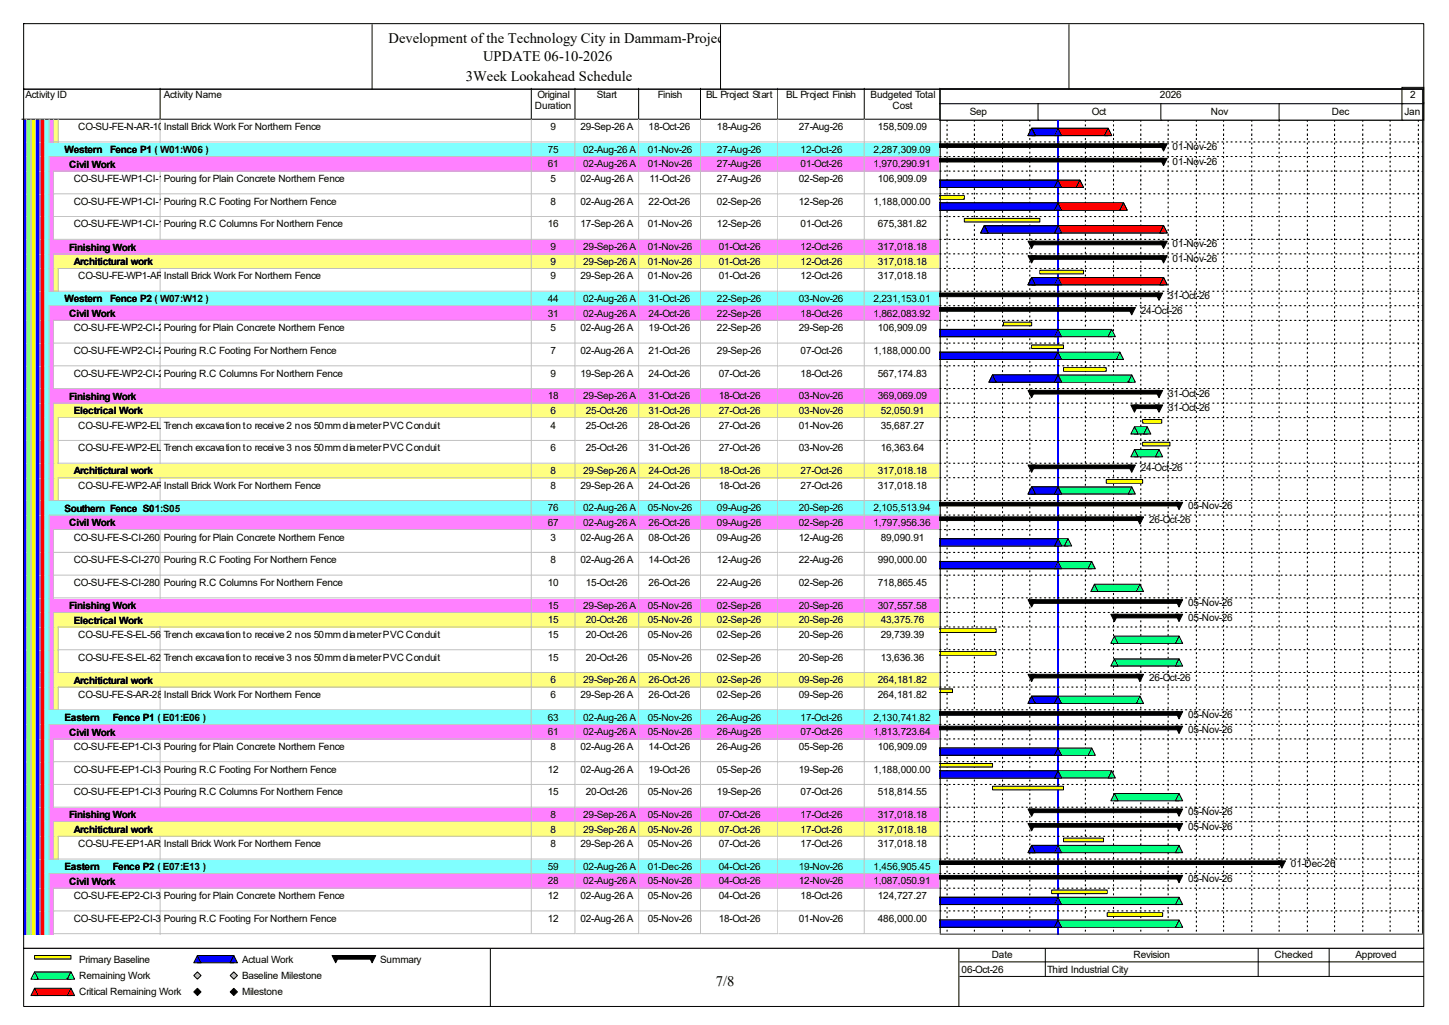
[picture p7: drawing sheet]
<svg xmlns="http://www.w3.org/2000/svg" width="420mm" height="297mm" viewBox="0 0 420 297" stroke-linecap="round" stroke-linejoin="round" font-family="sans-serif">
<defs><g id="words">
<g font-size="4.2">
<text x="112.6" y="12.4">Development of the Technology City in Dammam-Project</text>
<text x="140" y="17.7">UPDATE 06-10-2026</text>
<text x="135" y="23.5">3Week Lookahead Schedule</text>
<text x="207.5" y="285.6">7/8</text>
</g>
<g font-size="2.9">
<text x="7.4" y="28.4">Activity ID</text>
<text x="47.5" y="28.4">Activity Name</text>
<text x="155.8" y="28.4">Original</text>
<text x="173" y="28.4">Start</text>
<text x="190.7" y="28.4">Finish</text>
<text x="204.6" y="28.4">BL Project Start</text>
<text x="227.8" y="28.4">BL Project Finish</text>
<text x="252.3" y="28.4">Budgeted Total</text>
<text x="336.2" y="28.4">2026</text>
<text x="408.7" y="28.4">2</text>
<text x="155.1" y="31.6">Duration</text>
<text x="258.7" y="31.6">Cost</text>
<text x="281.1" y="33.2">Sep</text>
<text x="316.4" y="33.2">Oct</text>
<text x="351" y="33.2">Nov</text>
<text x="386" y="33.2">Dec</text>
<text x="407.1" y="33.2">Jan</text>
<text x="22.7" y="37.7">CO-SU-FE-N-AR-100</text>
<text x="47.5" y="37.7">Install Brick Work For Northern Fence</text>
<text x="159.6" y="37.7">9</text>
<text x="168.2" y="37.7">29-Sep-26 A</text>
<text x="188" y="37.7">18-Oct-26</text>
<text x="207.8" y="37.7">18-Aug-26</text>
<text x="231.5" y="37.7">27-Aug-26</text>
<text x="254.5" y="37.7">158,509.09</text>
<text x="18.7" y="44.4">Western</text>
<text x="31.9" y="44.4">Fence P1 ( W01:W06 )</text>
<text x="158.7" y="44.3">75</text>
<text x="169" y="44.3">02-Aug-26 A</text>
<text x="187.7" y="44.3">01-Nov-26</text>
<text x="207.8" y="44.3">27-Aug-26</text>
<text x="232" y="44.3">12-Oct-26</text>
<text x="253.2" y="44.3">2,287,309.09</text>
<text x="339.9" y="43.5">01-Nov-26</text>
<text x="339.9" y="47.7">01-Nov-26</text>
<text x="20" y="48.6">Civil Work</text>
<text x="21.4" y="52.7">CO-SU-FE-WP1-CI-160</text>
<text x="47.5" y="52.7">Pouring for Plain Concrete Northern Fence</text>
<text x="158.7" y="48.5">61</text>
<text x="159.6" y="52.7">5</text>
<text x="168.2" y="52.7">02-Aug-26 A</text>
<text x="169" y="48.5">02-Aug-26 A</text>
<text x="187.7" y="48.5">01-Nov-26</text>
<text x="188.3" y="52.7">11-Oct-26</text>
<text x="207.8" y="48.5">27-Aug-26</text>
<text x="207.8" y="52.7">27-Aug-26</text>
<text x="231.5" y="52.7">02-Sep-26</text>
<text x="232" y="48.5">01-Oct-26</text>
<text x="253.2" y="48.5">1,970,290.91</text>
<text x="254.5" y="52.7">106,909.09</text>
<text x="21.4" y="59.3">CO-SU-FE-WP1-CI-170</text>
<text x="47.5" y="59.3">Pouring R.C Footing For Northern Fence</text>
<text x="159.6" y="59.3">8</text>
<text x="168.2" y="59.3">02-Aug-26 A</text>
<text x="188" y="59.3">22-Oct-26</text>
<text x="207.8" y="59.3">02-Sep-26</text>
<text x="231.5" y="59.3">12-Sep-26</text>
<text x="253.2" y="59.3">1,188,000.00</text>
<text x="21.4" y="65.9">CO-SU-FE-WP1-CI-180</text>
<text x="47.5" y="65.9">Pouring R.C Columns For Northern Fence</text>
<text x="158.7" y="65.9">16</text>
<text x="168.2" y="65.9">17-Sep-26 A</text>
<text x="187.7" y="65.9">01-Nov-26</text>
<text x="207.8" y="65.9">12-Sep-26</text>
<text x="232" y="65.9">01-Oct-26</text>
<text x="254.5" y="65.9">675,381.82</text>
<text x="339.9" y="71.7">01-Nov-26</text>
<text x="20" y="72.6">Finishing Work</text>
<text x="21.4" y="76.8">Architictural work</text>
<text x="159.6" y="72.5">9</text>
<text x="159.6" y="76.7">9</text>
<text x="169" y="72.5">29-Sep-26 A</text>
<text x="169" y="76.7">29-Sep-26 A</text>
<text x="187.7" y="72.5">01-Nov-26</text>
<text x="187.7" y="76.7">01-Nov-26</text>
<text x="208.3" y="72.5">01-Oct-26</text>
<text x="208.3" y="76.7">01-Oct-26</text>
<text x="232" y="72.5">12-Oct-26</text>
<text x="232" y="76.7">12-Oct-26</text>
<text x="254.5" y="72.5">317,018.18</text>
<text x="254.5" y="76.7">317,018.18</text>
<text x="339.9" y="75.9">01-Nov-26</text>
<text x="22.7" y="80.9">CO-SU-FE-WP1-AR-160</text>
<text x="47.5" y="80.9">Install Brick Work For Northern Fence</text>
<text x="159.6" y="80.9">9</text>
<text x="168.2" y="80.9">29-Sep-26 A</text>
<text x="187.7" y="80.9">01-Nov-26</text>
<text x="208.3" y="80.9">01-Oct-26</text>
<text x="232" y="80.9">12-Oct-26</text>
<text x="254.5" y="80.9">317,018.18</text>
<text x="18.7" y="87.6">Western</text>
<text x="31.9" y="87.6">Fence P2 ( W07:W12 )</text>
<text x="158.7" y="87.5">44</text>
<text x="169" y="87.5">02-Aug-26 A</text>
<text x="188" y="87.5">31-Oct-26</text>
<text x="207.8" y="87.5">22-Sep-26</text>
<text x="231.5" y="87.5">03-Nov-26</text>
<text x="253.2" y="87.5">2,231,153.01</text>
<text x="338.6" y="86.7">31-Oct-26</text>
<text x="20" y="91.8">Civil Work</text>
<text x="21.4" y="96">CO-SU-FE-WP2-CI-210</text>
<text x="47.5" y="96">Pouring for Plain Concrete Northern Fence</text>
<text x="158.7" y="91.7">31</text>
<text x="159.6" y="96">5</text>
<text x="168.2" y="96">02-Aug-26 A</text>
<text x="169" y="91.7">02-Aug-26 A</text>
<text x="188" y="91.7">24-Oct-26</text>
<text x="188" y="96">19-Oct-26</text>
<text x="207.8" y="91.7">22-Sep-26</text>
<text x="207.8" y="96">22-Sep-26</text>
<text x="231.5" y="96">29-Sep-26</text>
<text x="232" y="91.7">18-Oct-26</text>
<text x="253.2" y="91.7">1,862,083.92</text>
<text x="254.5" y="96">106,909.09</text>
<text x="330.7" y="91">24-Oct-26</text>
<text x="21.4" y="102.6">CO-SU-FE-WP2-CI-220</text>
<text x="47.5" y="102.6">Pouring R.C Footing For Northern Fence</text>
<text x="159.6" y="102.6">7</text>
<text x="168.2" y="102.6">02-Aug-26 A</text>
<text x="188" y="102.6">21-Oct-26</text>
<text x="207.8" y="102.6">29-Sep-26</text>
<text x="232" y="102.6">07-Oct-26</text>
<text x="253.2" y="102.6">1,188,000.00</text>
<text x="21.4" y="109.2">CO-SU-FE-WP2-CI-230</text>
<text x="47.5" y="109.2">Pouring R.C Columns For Northern Fence</text>
<text x="159.6" y="109.2">9</text>
<text x="168.2" y="109.2">19-Sep-26 A</text>
<text x="188" y="109.2">24-Oct-26</text>
<text x="208.3" y="109.2">07-Oct-26</text>
<text x="232" y="109.2">18-Oct-26</text>
<text x="254.5" y="109.2">567,174.83</text>
<text x="20" y="115.8">Finishing Work</text>
<text x="158.7" y="115.7">18</text>
<text x="159.6" y="120">6</text>
<text x="169" y="115.7">29-Sep-26 A</text>
<text x="169.8" y="120">25-Oct-26</text>
<text x="188" y="115.7">31-Oct-26</text>
<text x="188" y="120">31-Oct-26</text>
<text x="208.3" y="115.7">18-Oct-26</text>
<text x="208.3" y="120">27-Oct-26</text>
<text x="231.5" y="115.7">03-Nov-26</text>
<text x="231.5" y="120">03-Nov-26</text>
<text x="254.5" y="115.7">369,069.09</text>
<text x="255.3" y="120">52,050.91</text>
<text x="338.6" y="115">31-Oct-26</text>
<text x="338.6" y="119.2">31-Oct-26</text>
<text x="21.4" y="120.1">Electrical Work</text>
<text x="22.7" y="124.2">CO-SU-FE-WP2-EL-410</text>
<text x="47.5" y="124.2">Trench excavation to receive 2 nos 50mm diameter PVC Conduit</text>
<text x="159.6" y="124.2">4</text>
<text x="169.8" y="124.2">25-Oct-26</text>
<text x="188" y="124.2">28-Oct-26</text>
<text x="208.3" y="124.2">27-Oct-26</text>
<text x="231.5" y="124.2">01-Nov-26</text>
<text x="255.3" y="124.2">35,687.27</text>
<text x="22.7" y="130.8">CO-SU-FE-WP2-EL-470</text>
<text x="47.5" y="130.8">Trench excavation to receive 3 nos 50mm diameter PVC Conduit</text>
<text x="159.6" y="130.8">6</text>
<text x="169.8" y="130.8">25-Oct-26</text>
<text x="188" y="130.8">31-Oct-26</text>
<text x="208.3" y="130.8">27-Oct-26</text>
<text x="231.5" y="130.8">03-Nov-26</text>
<text x="255.3" y="130.8">16,363.64</text>
<text x="21.4" y="137.5">Architictural work</text>
<text x="159.6" y="137.4">8</text>
<text x="169" y="137.4">29-Sep-26 A</text>
<text x="188" y="137.4">24-Oct-26</text>
<text x="208.3" y="137.4">18-Oct-26</text>
<text x="232" y="137.4">27-Oct-26</text>
<text x="254.5" y="137.4">317,018.18</text>
<text x="330.7" y="136.6">24-Oct-26</text>
<text x="22.7" y="141.6">CO-SU-FE-WP2-AR-220</text>
<text x="47.5" y="141.6">Install Brick Work For Northern Fence</text>
<text x="159.6" y="141.6">8</text>
<text x="168.2" y="141.6">29-Sep-26 A</text>
<text x="188" y="141.6">24-Oct-26</text>
<text x="208.3" y="141.6">18-Oct-26</text>
<text x="232" y="141.6">27-Oct-26</text>
<text x="254.5" y="141.6">317,018.18</text>
<text x="18.7" y="148.3">Southern Fence S01:S05</text>
<text x="158.7" y="148.2">76</text>
<text x="169" y="148.2">02-Aug-26 A</text>
<text x="187.7" y="148.2">05-Nov-26</text>
<text x="207.8" y="148.2">09-Aug-26</text>
<text x="231.5" y="148.2">20-Sep-26</text>
<text x="253.2" y="148.2">2,105,513.94</text>
<text x="344.4" y="147.4">05-Nov-26</text>
<text x="20" y="152.5">Civil Work</text>
<text x="158.7" y="152.4">67</text>
<text x="169" y="152.4">02-Aug-26 A</text>
<text x="188" y="152.4">26-Oct-26</text>
<text x="207.8" y="152.4">09-Aug-26</text>
<text x="231.5" y="152.4">02-Sep-26</text>
<text x="253.2" y="152.4">1,797,956.36</text>
<text x="333" y="151.6">26-Oct-26</text>
<text x="21.4" y="156.6">CO-SU-FE-S-CI-260</text>
<text x="47.5" y="156.6">Pouring for Plain Concrete Northern Fence</text>
<text x="159.6" y="156.6">3</text>
<text x="168.2" y="156.6">02-Aug-26 A</text>
<text x="188" y="156.6">08-Oct-26</text>
<text x="207.8" y="156.6">09-Aug-26</text>
<text x="231.5" y="156.6">12-Aug-26</text>
<text x="255.3" y="156.6">89,090.91</text>
<text x="21.4" y="163.2">CO-SU-FE-S-CI-270</text>
<text x="47.5" y="163.2">Pouring R.C Footing For Northern Fence</text>
<text x="159.6" y="163.2">8</text>
<text x="168.2" y="163.2">02-Aug-26 A</text>
<text x="188" y="163.2">14-Oct-26</text>
<text x="207.8" y="163.2">12-Aug-26</text>
<text x="231.5" y="163.2">22-Aug-26</text>
<text x="254.5" y="163.2">990,000.00</text>
<text x="21.4" y="169.8">CO-SU-FE-S-CI-280</text>
<text x="47.5" y="169.8">Pouring R.C Columns For Northern Fence</text>
<text x="158.7" y="169.8">10</text>
<text x="169.8" y="169.8">15-Oct-26</text>
<text x="188" y="169.8">26-Oct-26</text>
<text x="207.8" y="169.8">22-Aug-26</text>
<text x="231.5" y="169.8">02-Sep-26</text>
<text x="254.5" y="169.8">718,865.45</text>
<text x="20" y="176.5">Finishing Work</text>
<text x="158.7" y="176.4">15</text>
<text x="169" y="176.4">29-Sep-26 A</text>
<text x="187.7" y="176.4">05-Nov-26</text>
<text x="207.8" y="176.4">02-Sep-26</text>
<text x="231.5" y="176.4">20-Sep-26</text>
<text x="254.5" y="176.4">307,557.58</text>
<text x="344.4" y="175.6">05-Nov-26</text>
<text x="344.4" y="179.8">05-Nov-26</text>
<text x="21.4" y="180.7">Electrical Work</text>
<text x="22.7" y="184.8">CO-SU-FE-S-EL-560Trench excavation to receive 2 nos 50mm diameter PVC Conduit</text>
<text x="158.7" y="180.6">15</text>
<text x="158.7" y="184.8">15</text>
<text x="169.8" y="180.6">20-Oct-26</text>
<text x="169.8" y="184.8">20-Oct-26</text>
<text x="187.7" y="180.6">05-Nov-26</text>
<text x="187.7" y="184.8">05-Nov-26</text>
<text x="207.8" y="180.6">02-Sep-26</text>
<text x="207.8" y="184.8">02-Sep-26</text>
<text x="231.5" y="180.6">20-Sep-26</text>
<text x="231.5" y="184.8">20-Sep-26</text>
<text x="255.3" y="180.6">43,375.76</text>
<text x="255.3" y="184.8">29,739.39</text>
<text x="22.7" y="191.4">CO-SU-FE-S-EL-620Trench excavation to receive 3 nos 50mm diameter PVC Conduit</text>
<text x="158.7" y="191.4">15</text>
<text x="169.8" y="191.4">20-Oct-26</text>
<text x="187.7" y="191.4">05-Nov-26</text>
<text x="207.8" y="191.4">02-Sep-26</text>
<text x="231.5" y="191.4">20-Sep-26</text>
<text x="255.3" y="191.4">13,636.36</text>
<text x="333" y="197.2">26-Oct-26</text>
<text x="21.4" y="198.1">Architictural work</text>
<text x="22.7" y="202.2">CO-SU-FE-S-AR-280</text>
<text x="47.5" y="202.2">Install Brick Work For Northern Fence</text>
<text x="159.6" y="198">6</text>
<text x="159.6" y="202.2">6</text>
<text x="168.2" y="202.2">29-Sep-26 A</text>
<text x="169" y="198">29-Sep-26 A</text>
<text x="188" y="198">26-Oct-26</text>
<text x="188" y="202.2">26-Oct-26</text>
<text x="207.8" y="198">02-Sep-26</text>
<text x="207.8" y="202.2">02-Sep-26</text>
<text x="231.5" y="198">09-Sep-26</text>
<text x="231.5" y="202.2">09-Sep-26</text>
<text x="254.5" y="198">264,181.82</text>
<text x="254.5" y="202.2">264,181.82</text>
<text x="18.7" y="208.9">Eastern</text>
<text x="32.7" y="208.9">Fence P1 ( E01:E06 )</text>
<text x="158.7" y="208.8">63</text>
<text x="169" y="208.8">02-Aug-26 A</text>
<text x="187.7" y="208.8">05-Nov-26</text>
<text x="207.8" y="208.8">26-Aug-26</text>
<text x="232" y="208.8">17-Oct-26</text>
<text x="253.2" y="208.8">2,130,741.82</text>
<text x="344.4" y="208">05-Nov-26</text>
<text x="20" y="213.1">Civil Work</text>
<text x="158.7" y="213.1">61</text>
<text x="169" y="213.1">02-Aug-26 A</text>
<text x="187.7" y="213.1">05-Nov-26</text>
<text x="207.8" y="213.1">26-Aug-26</text>
<text x="232" y="213.1">07-Oct-26</text>
<text x="253.2" y="213.1">1,813,723.64</text>
<text x="344.4" y="212.3">05-Nov-26</text>
<text x="21.4" y="217.3">CO-SU-FE-EP1-CI-310</text>
<text x="47.5" y="217.3">Pouring for Plain Concrete Northern Fence</text>
<text x="159.6" y="217.3">8</text>
<text x="168.2" y="217.3">02-Aug-26 A</text>
<text x="188" y="217.3">14-Oct-26</text>
<text x="207.8" y="217.3">26-Aug-26</text>
<text x="231.5" y="217.3">05-Sep-26</text>
<text x="254.5" y="217.3">106,909.09</text>
<text x="21.4" y="223.9">CO-SU-FE-EP1-CI-320</text>
<text x="47.5" y="223.9">Pouring R.C Footing For Northern Fence</text>
<text x="158.7" y="223.9">12</text>
<text x="168.2" y="223.9">02-Aug-26 A</text>
<text x="188" y="223.9">19-Oct-26</text>
<text x="207.8" y="223.9">05-Sep-26</text>
<text x="231.5" y="223.9">19-Sep-26</text>
<text x="253.2" y="223.9">1,188,000.00</text>
<text x="21.4" y="230.5">CO-SU-FE-EP1-CI-330</text>
<text x="47.5" y="230.5">Pouring R.C Columns For Northern Fence</text>
<text x="158.7" y="230.5">15</text>
<text x="169.8" y="230.5">20-Oct-26</text>
<text x="187.7" y="230.5">05-Nov-26</text>
<text x="207.8" y="230.5">19-Sep-26</text>
<text x="232" y="230.5">07-Oct-26</text>
<text x="254.5" y="230.5">518,814.55</text>
<text x="20" y="237.2">Finishing Work</text>
<text x="159.6" y="237.1">8</text>
<text x="169" y="237.1">29-Sep-26 A</text>
<text x="187.7" y="237.1">05-Nov-26</text>
<text x="208.3" y="237.1">07-Oct-26</text>
<text x="232" y="237.1">17-Oct-26</text>
<text x="254.5" y="237.1">317,018.18</text>
<text x="344.4" y="236.3">05-Nov-26</text>
<text x="21.4" y="241.3">Architictural work</text>
<text x="22.7" y="245.5">CO-SU-FE-EP1-AR-340</text>
<text x="47.5" y="245.5">Install Brick Work For Northern Fence</text>
<text x="159.6" y="241.3">8</text>
<text x="159.6" y="245.5">8</text>
<text x="168.2" y="245.5">29-Sep-26 A</text>
<text x="169" y="241.3">29-Sep-26 A</text>
<text x="187.7" y="241.3">05-Nov-26</text>
<text x="187.7" y="245.5">05-Nov-26</text>
<text x="208.3" y="241.3">07-Oct-26</text>
<text x="208.3" y="245.5">07-Oct-26</text>
<text x="232" y="241.3">17-Oct-26</text>
<text x="232" y="245.5">17-Oct-26</text>
<text x="254.5" y="241.3">317,018.18</text>
<text x="254.5" y="245.5">317,018.18</text>
<text x="344.4" y="240.5">05-Nov-26</text>
<text x="374.2" y="251.3">01-Dec-26</text>
<text x="18.7" y="252.2">Eastern</text>
<text x="20" y="256.4">Civil Work</text>
<text x="32.7" y="252.2">Fence P2 ( E07:E13 )</text>
<text x="158.7" y="252.1">59</text>
<text x="158.7" y="256.3">28</text>
<text x="169" y="252.1">02-Aug-26 A</text>
<text x="169" y="256.3">02-Aug-26 A</text>
<text x="187.7" y="252.1">01-Dec-26</text>
<text x="187.7" y="256.3">05-Nov-26</text>
<text x="208.3" y="252.1">04-Oct-26</text>
<text x="208.3" y="256.3">04-Oct-26</text>
<text x="231.5" y="252.1">19-Nov-26</text>
<text x="231.5" y="256.3">12-Nov-26</text>
<text x="253.2" y="252.1">1,456,905.45</text>
<text x="253.2" y="256.3">1,087,050.91</text>
<text x="344.4" y="255.5">05-Nov-26</text>
<text x="21.4" y="260.5">CO-SU-FE-EP2-CI-360</text>
<text x="47.5" y="260.5">Pouring for Plain Concrete Northern Fence</text>
<text x="158.7" y="260.5">12</text>
<text x="168.2" y="260.5">02-Aug-26 A</text>
<text x="187.7" y="260.5">05-Nov-26</text>
<text x="208.3" y="260.5">04-Oct-26</text>
<text x="232" y="260.5">18-Oct-26</text>
<text x="254.5" y="260.5">124,727.27</text>
<text x="21.4" y="267.1">CO-SU-FE-EP2-CI-370</text>
<text x="47.5" y="267.1">Pouring R.C Footing For Northern Fence</text>
<text x="158.7" y="267.1">12</text>
<text x="168.2" y="267.1">02-Aug-26 A</text>
<text x="187.7" y="267.1">05-Nov-26</text>
<text x="208.3" y="267.1">18-Oct-26</text>
<text x="231.5" y="267.1">01-Nov-26</text>
<text x="254.5" y="267.1">486,000.00</text>
<text x="22.9" y="279">Primary Baseline</text>
<text x="70.1" y="279">Actual Work</text>
<text x="110.2" y="279">Summary</text>
<text x="278.7" y="281.9">06-Oct-26</text>
<text x="287.4" y="277.7">Date</text>
<text x="303.5" y="281.9">Third Industrial City</text>
<text x="328.5" y="277.7">Revision</text>
<text x="369.4" y="277.7">Checked</text>
<text x="392.9" y="277.7">Approved</text>
<text x="22.9" y="283.7">Remaining Work</text>
<text x="70.1" y="283.7">Baseline Milestone</text>
<text x="22.9" y="288.5">Critical Remaining Work</text>
<text x="70.1" y="288.5">Milestone</text>
</g>
</g></defs>
<path d="M46.4 25.6v8.9h-40.1" fill="none" stroke="#000" stroke-width=".29"/>
<path d="M46.7 25.6h107.6v9.2h-107.6z" fill="#fff"/>
<path d="M154 25.6v8.9h-107.6" fill="none" stroke="#000" stroke-width=".29"/>
<path d="M154.3 25.6h12.6v9.2h-12.6z" fill="#fff"/>
<path d="M166.7 25.6v8.9h-12.7" fill="none" stroke="#000" stroke-width=".29"/>
<path d="M166.9 25.6h18.5v9.2h-18.5z" fill="#fff"/>
<path d="M185.1 25.6v8.9h-18.4" fill="none" stroke="#000" stroke-width=".29"/>
<path d="M185.4 25.6h17.9v9.2h-17.9z" fill="#fff"/>
<path d="M203 25.6v8.9h-17.9" fill="none" stroke="#000" stroke-width=".29"/>
<path d="M203.3 25.6h22.4v9.2h-22.4z" fill="#fff"/>
<path d="M225.5 25.6v8.9h-22.5" fill="none" stroke="#000" stroke-width=".29"/>
<path d="M225.7 25.6h25.1v9.2h-25.1z" fill="#fff"/>
<path d="M250.5 25.6v8.9h-25" fill="none" stroke="#000" stroke-width=".29"/>
<path d="M250.8 25.6h21.9v9.2h-21.9z" fill="#fff"/>
<path d="M272.4 25.6v8.9h-21.9" fill="none" stroke="#000" stroke-width=".29"/>
<path d="M6.6 34.8h1.3v6.6h-1.3z" fill="#00f"/>
<path d="M7.6 34.5v6.9" fill="none" stroke="#c0c0c0" stroke-width=".29"/>
<path d="M7.9 34.8h1.3v6.6h-1.3z" fill="#80ff80"/>
<path d="M9 34.5v6.9" fill="none" stroke="#c0c0c0" stroke-width=".29"/>
<path d="M9.2 34.8h1.3v6.6h-1.3z" fill="#ff0"/>
<path d="M10.3 34.5v6.9" fill="none" stroke="#c0c0c0" stroke-width=".29"/>
<path d="M10.5 34.8h1.4v6.6h-1.4z" fill="#00f"/>
<path d="M11.6 34.5v6.9" fill="none" stroke="#c0c0c0" stroke-width=".29"/>
<path d="M11.9 34.8h1.3v6.6h-1.3z" fill="#f00"/>
<path d="M12.9 34.5v6.9" fill="none" stroke="#c0c0c0" stroke-width=".29"/>
<path d="M13.2 34.8h1.3v6.6h-1.3z" fill="#80ffff"/>
<path d="M14.2 34.5v6.9" fill="none" stroke="#c0c0c0" stroke-width=".29"/>
<path d="M14.5 34.8h1.3v6.6h-1.3z" fill="#ff80ff"/>
<path d="M15.6 34.5v6.9M14.2 41.1h1.6" fill="none" stroke="#c0c0c0" stroke-width=".29"/>
<path d="M15.8 34.8h1.3v6.6h-1.3z" fill="#ffff80"/>
<path d="M16.9 34.5v6.9M15.6 41.1h1.5" fill="none" stroke="#c0c0c0" stroke-width=".29"/>
<path d="M17.1 34.8h29.6v6.6h-29.6z" fill="#fff"/>
<path d="M46.4 34.5v6.9M16.9 41.1h29.8" fill="none" stroke="#c0c0c0" stroke-width=".29"/>
<path d="M46.7 34.8h107.6v6.6h-107.6z" fill="#fff"/>
<path d="M154 34.5v6.6h-107.3" fill="none" stroke="#c0c0c0" stroke-width=".29"/>
<path d="M154.3 34.8h12.6v6.6h-12.6z" fill="#fff"/>
<path d="M166.7 34.5v6.6h-12.4" fill="none" stroke="#c0c0c0" stroke-width=".29"/>
<path d="M166.9 34.8h18.5v6.6h-18.5z" fill="#fff"/>
<path d="M185.1 34.5v6.6h-18.2" fill="none" stroke="#c0c0c0" stroke-width=".29"/>
<path d="M185.4 34.8h17.9v6.6h-17.9z" fill="#fff"/>
<path d="M203 34.5v6.6h-17.6" fill="none" stroke="#c0c0c0" stroke-width=".29"/>
<path d="M203.3 34.8h22.4v6.6h-22.4z" fill="#fff"/>
<path d="M225.5 34.5v6.6h-22.2" fill="none" stroke="#c0c0c0" stroke-width=".29"/>
<path d="M225.7 34.8h25.1v6.6h-25.1z" fill="#fff"/>
<path d="M250.5 34.5v6.6h-24.8" fill="none" stroke="#c0c0c0" stroke-width=".29"/>
<path d="M250.8 34.8h21.9v6.6h-21.9z" fill="#fff"/>
<path d="M272.4 34.5v6.6h-21.6" fill="none" stroke="#c0c0c0" stroke-width=".29"/>
<path d="M6.6 41.4h1.3v4.2h-1.3z" fill="#00f"/>
<path d="M7.6 41.1v4.5" fill="none" stroke="#c0c0c0" stroke-width=".29"/>
<path d="M7.9 41.4h1.3v4.2h-1.3z" fill="#80ff80"/>
<path d="M9 41.1v4.5" fill="none" stroke="#c0c0c0" stroke-width=".29"/>
<path d="M9.2 41.4h1.3v4.2h-1.3z" fill="#ff0"/>
<path d="M10.3 41.1v4.5" fill="none" stroke="#c0c0c0" stroke-width=".29"/>
<path d="M10.5 41.4h1.4v4.2h-1.4z" fill="#00f"/>
<path d="M11.6 41.1v4.5" fill="none" stroke="#c0c0c0" stroke-width=".29"/>
<path d="M11.9 41.4h1.3v4.2h-1.3z" fill="#f00"/>
<path d="M12.9 41.1v4.5" fill="none" stroke="#c0c0c0" stroke-width=".29"/>
<path d="M13.2 41.4h33.5v4.2h-33.5z" fill="#80ffff"/>
<path d="M14.2 45.4h32.5" fill="none" stroke="#c0c0c0" stroke-width=".29"/>
<path d="M46.7 41.4h107.6v4.2h-107.6z" fill="#80ffff"/>
<path d="M154 41.1v4.3h-107.3" fill="none" stroke="#c0c0c0" stroke-width=".29"/>
<path d="M154.3 41.4h12.6v4.2h-12.6z" fill="#80ffff"/>
<path d="M166.7 41.1v4.3h-12.4" fill="none" stroke="#c0c0c0" stroke-width=".29"/>
<path d="M166.9 41.4h18.5v4.2h-18.5z" fill="#80ffff"/>
<path d="M185.1 41.1v4.3h-18.2" fill="none" stroke="#c0c0c0" stroke-width=".29"/>
<path d="M185.4 41.4h17.9v4.2h-17.9z" fill="#80ffff"/>
<path d="M203 41.1v4.3h-17.6" fill="none" stroke="#c0c0c0" stroke-width=".29"/>
<path d="M203.3 41.4h22.4v4.2h-22.4z" fill="#80ffff"/>
<path d="M225.5 41.1v4.3h-22.2" fill="none" stroke="#c0c0c0" stroke-width=".29"/>
<path d="M225.7 41.4h25.1v4.2h-25.1z" fill="#80ffff"/>
<path d="M250.5 41.1v4.3h-24.8" fill="none" stroke="#c0c0c0" stroke-width=".29"/>
<path d="M250.8 41.4h21.9v4.2h-21.9z" fill="#80ffff"/>
<path d="M272.4 41.1v4.3h-21.6" fill="none" stroke="#c0c0c0" stroke-width=".29"/>
<path d="M6.6 45.6h1.3v4.2h-1.3z" fill="#00f"/>
<path d="M7.6 45.4v4.4" fill="none" stroke="#c0c0c0" stroke-width=".29"/>
<path d="M7.9 45.6h1.3v4.2h-1.3z" fill="#80ff80"/>
<path d="M9 45.4v4.4" fill="none" stroke="#c0c0c0" stroke-width=".29"/>
<path d="M9.2 45.6h1.3v4.2h-1.3z" fill="#ff0"/>
<path d="M10.3 45.4v4.4" fill="none" stroke="#c0c0c0" stroke-width=".29"/>
<path d="M10.5 45.6h1.4v4.2h-1.4z" fill="#00f"/>
<path d="M11.6 45.4v4.4" fill="none" stroke="#c0c0c0" stroke-width=".29"/>
<path d="M11.9 45.6h1.3v4.2h-1.3z" fill="#f00"/>
<path d="M12.9 45.4v4.4" fill="none" stroke="#c0c0c0" stroke-width=".29"/>
<path d="M13.2 45.6h1.3v4.2h-1.3z" fill="#80ffff"/>
<path d="M14.2 45.4v4.4" fill="none" stroke="#c0c0c0" stroke-width=".29"/>
<path d="M14.5 45.6h32.2v4.2h-32.2z" fill="#ff80ff"/>
<path d="M15.6 49.6h31.1" fill="none" stroke="#c0c0c0" stroke-width=".29"/>
<path d="M46.7 45.6h107.6v4.2h-107.6z" fill="#ff80ff"/>
<path d="M154 45.4v4.2h-107.3" fill="none" stroke="#c0c0c0" stroke-width=".29"/>
<path d="M154.3 45.6h12.6v4.2h-12.6z" fill="#ff80ff"/>
<path d="M166.7 45.4v4.2h-12.4" fill="none" stroke="#c0c0c0" stroke-width=".29"/>
<path d="M166.9 45.6h18.5v4.2h-18.5z" fill="#ff80ff"/>
<path d="M185.1 45.4v4.2h-18.2" fill="none" stroke="#c0c0c0" stroke-width=".29"/>
<path d="M185.4 45.6h17.9v4.2h-17.9z" fill="#ff80ff"/>
<path d="M203 45.4v4.2h-17.6" fill="none" stroke="#c0c0c0" stroke-width=".29"/>
<path d="M203.3 45.6h22.4v4.2h-22.4z" fill="#ff80ff"/>
<path d="M225.5 45.4v4.2h-22.2" fill="none" stroke="#c0c0c0" stroke-width=".29"/>
<path d="M225.7 45.6h25.1v4.2h-25.1z" fill="#ff80ff"/>
<path d="M250.5 45.4v4.2h-24.8" fill="none" stroke="#c0c0c0" stroke-width=".29"/>
<path d="M250.8 45.6h21.9v4.2h-21.9z" fill="#ff80ff"/>
<path d="M272.4 45.4v4.2h-21.6" fill="none" stroke="#c0c0c0" stroke-width=".29"/>
<path d="M6.6 49.8h1.3v6.6h-1.3z" fill="#00f"/>
<path d="M7.6 49.6v6.8" fill="none" stroke="#c0c0c0" stroke-width=".29"/>
<path d="M7.9 49.8h1.3v6.6h-1.3z" fill="#80ff80"/>
<path d="M9 49.6v6.8" fill="none" stroke="#c0c0c0" stroke-width=".29"/>
<path d="M9.2 49.8h1.3v6.6h-1.3z" fill="#ff0"/>
<path d="M10.3 49.6v6.8" fill="none" stroke="#c0c0c0" stroke-width=".29"/>
<path d="M10.5 49.8h1.4v6.6h-1.4z" fill="#00f"/>
<path d="M11.6 49.6v6.8" fill="none" stroke="#c0c0c0" stroke-width=".29"/>
<path d="M11.9 49.8h1.3v6.6h-1.3z" fill="#f00"/>
<path d="M12.9 49.6v6.8" fill="none" stroke="#c0c0c0" stroke-width=".29"/>
<path d="M13.2 49.8h1.3v6.6h-1.3z" fill="#80ffff"/>
<path d="M14.2 49.6v6.8" fill="none" stroke="#c0c0c0" stroke-width=".29"/>
<path d="M14.5 49.8h1.3v6.6h-1.3z" fill="#ff80ff"/>
<path d="M15.6 49.6v6.8" fill="none" stroke="#c0c0c0" stroke-width=".29"/>
<path d="M15.8 49.8h30.9v6.6h-30.9z" fill="#fff"/>
<path d="M15.6 56.2h31.1M46.4 49.6v6.8" fill="none" stroke="#c0c0c0" stroke-width=".29"/>
<path d="M46.7 49.8h107.6v6.6h-107.6z" fill="#fff"/>
<path d="M154 49.6v6.6h-107.3" fill="none" stroke="#c0c0c0" stroke-width=".29"/>
<path d="M154.3 49.8h12.6v6.6h-12.6z" fill="#fff"/>
<path d="M166.7 49.6v6.6h-12.4" fill="none" stroke="#c0c0c0" stroke-width=".29"/>
<path d="M166.9 49.8h18.5v6.6h-18.5z" fill="#fff"/>
<path d="M185.1 49.6v6.6h-18.2" fill="none" stroke="#c0c0c0" stroke-width=".29"/>
<path d="M185.4 49.8h17.9v6.6h-17.9z" fill="#fff"/>
<path d="M203 49.6v6.6h-17.6" fill="none" stroke="#c0c0c0" stroke-width=".29"/>
<path d="M203.3 49.8h22.4v6.6h-22.4z" fill="#fff"/>
<path d="M225.5 49.6v6.6h-22.2" fill="none" stroke="#c0c0c0" stroke-width=".29"/>
<path d="M225.7 49.8h25.1v6.6h-25.1z" fill="#fff"/>
<path d="M250.5 49.6v6.6h-24.8" fill="none" stroke="#c0c0c0" stroke-width=".29"/>
<path d="M250.8 49.8h21.9v6.6h-21.9z" fill="#fff"/>
<path d="M272.4 49.6v6.6h-21.6" fill="none" stroke="#c0c0c0" stroke-width=".29"/>
<path d="M6.6 56.4h1.3v6.6h-1.3z" fill="#00f"/>
<path d="M7.6 56.2v6.8" fill="none" stroke="#c0c0c0" stroke-width=".29"/>
<path d="M7.9 56.4h1.3v6.6h-1.3z" fill="#80ff80"/>
<path d="M9 56.2v6.8" fill="none" stroke="#c0c0c0" stroke-width=".29"/>
<path d="M9.2 56.4h1.3v6.6h-1.3z" fill="#ff0"/>
<path d="M10.3 56.2v6.8" fill="none" stroke="#c0c0c0" stroke-width=".29"/>
<path d="M10.5 56.4h1.4v6.6h-1.4z" fill="#00f"/>
<path d="M11.6 56.2v6.8" fill="none" stroke="#c0c0c0" stroke-width=".29"/>
<path d="M11.9 56.4h1.3v6.6h-1.3z" fill="#f00"/>
<path d="M12.9 56.2v6.8" fill="none" stroke="#c0c0c0" stroke-width=".29"/>
<path d="M13.2 56.4h1.3v6.6h-1.3z" fill="#80ffff"/>
<path d="M14.2 56.2v6.8" fill="none" stroke="#c0c0c0" stroke-width=".29"/>
<path d="M14.5 56.4h1.3v6.6h-1.3z" fill="#ff80ff"/>
<path d="M15.6 56.2v6.8" fill="none" stroke="#c0c0c0" stroke-width=".29"/>
<path d="M15.8 56.4h30.9v6.6h-30.9z" fill="#fff"/>
<path d="M46.4 56.2v6.8M15.6 62.8h31.1" fill="none" stroke="#c0c0c0" stroke-width=".29"/>
<path d="M46.7 56.4h107.6v6.6h-107.6z" fill="#fff"/>
<path d="M154 56.2v6.6h-107.3" fill="none" stroke="#c0c0c0" stroke-width=".29"/>
<path d="M154.3 56.4h12.6v6.6h-12.6z" fill="#fff"/>
<path d="M166.7 56.2v6.6h-12.4" fill="none" stroke="#c0c0c0" stroke-width=".29"/>
<path d="M166.9 56.4h18.5v6.6h-18.5z" fill="#fff"/>
<path d="M185.1 56.2v6.6h-18.2" fill="none" stroke="#c0c0c0" stroke-width=".29"/>
<path d="M185.4 56.4h17.9v6.6h-17.9z" fill="#fff"/>
<path d="M203 56.2v6.6h-17.6" fill="none" stroke="#c0c0c0" stroke-width=".29"/>
<path d="M203.3 56.4h22.4v6.6h-22.4z" fill="#fff"/>
<path d="M225.5 56.2v6.6h-22.2" fill="none" stroke="#c0c0c0" stroke-width=".29"/>
<path d="M225.7 56.4h25.1v6.6h-25.1z" fill="#fff"/>
<path d="M250.5 56.2v6.6h-24.8" fill="none" stroke="#c0c0c0" stroke-width=".29"/>
<path d="M250.8 56.4h21.9v6.6h-21.9z" fill="#fff"/>
<path d="M272.4 56.2v6.6h-21.6" fill="none" stroke="#c0c0c0" stroke-width=".29"/>
<path d="M6.6 63h1.3v6.6h-1.3z" fill="#00f"/>
<path d="M7.6 62.8v6.8" fill="none" stroke="#c0c0c0" stroke-width=".29"/>
<path d="M7.9 63h1.3v6.6h-1.3z" fill="#80ff80"/>
<path d="M9 62.8v6.8" fill="none" stroke="#c0c0c0" stroke-width=".29"/>
<path d="M9.2 63h1.3v6.6h-1.3z" fill="#ff0"/>
<path d="M10.3 62.8v6.8" fill="none" stroke="#c0c0c0" stroke-width=".29"/>
<path d="M10.5 63h1.4v6.6h-1.4z" fill="#00f"/>
<path d="M11.6 62.8v6.8" fill="none" stroke="#c0c0c0" stroke-width=".29"/>
<path d="M11.9 63h1.3v6.6h-1.3z" fill="#f00"/>
<path d="M12.9 62.8v6.8" fill="none" stroke="#c0c0c0" stroke-width=".29"/>
<path d="M13.2 63h1.3v6.6h-1.3z" fill="#80ffff"/>
<path d="M14.2 62.8v6.8" fill="none" stroke="#c0c0c0" stroke-width=".29"/>
<path d="M14.5 63h1.3v6.6h-1.3z" fill="#ff80ff"/>
<path d="M15.6 62.8v6.8" fill="none" stroke="#c0c0c0" stroke-width=".29"/>
<path d="M15.8 63h30.9v6.6h-30.9z" fill="#fff"/>
<path d="M15.6 69.3h31.1M46.4 62.8v6.8" fill="none" stroke="#c0c0c0" stroke-width=".29"/>
<path d="M46.7 63h107.6v6.6h-107.6z" fill="#fff"/>
<path d="M154 62.8v6.5h-107.3" fill="none" stroke="#c0c0c0" stroke-width=".29"/>
<path d="M154.3 63h12.6v6.6h-12.6z" fill="#fff"/>
<path d="M166.7 62.8v6.5h-12.4" fill="none" stroke="#c0c0c0" stroke-width=".29"/>
<path d="M166.9 63h18.5v6.6h-18.5z" fill="#fff"/>
<path d="M185.1 62.8v6.5h-18.2" fill="none" stroke="#c0c0c0" stroke-width=".29"/>
<path d="M185.4 63h17.9v6.6h-17.9z" fill="#fff"/>
<path d="M203 62.8v6.5h-17.6" fill="none" stroke="#c0c0c0" stroke-width=".29"/>
<path d="M203.3 63h22.4v6.6h-22.4z" fill="#fff"/>
<path d="M225.5 62.8v6.5h-22.2" fill="none" stroke="#c0c0c0" stroke-width=".29"/>
<path d="M225.7 63h25.1v6.6h-25.1z" fill="#fff"/>
<path d="M250.5 62.8v6.5h-24.8" fill="none" stroke="#c0c0c0" stroke-width=".29"/>
<path d="M250.8 63h21.9v6.6h-21.9z" fill="#fff"/>
<path d="M272.4 62.8v6.5h-21.6" fill="none" stroke="#c0c0c0" stroke-width=".29"/>
<path d="M6.6 69.6h1.3v4.2h-1.3z" fill="#00f"/>
<path d="M7.6 69.3v4.5" fill="none" stroke="#c0c0c0" stroke-width=".29"/>
<path d="M7.9 69.6h1.3v4.2h-1.3z" fill="#80ff80"/>
<path d="M9 69.3v4.5" fill="none" stroke="#c0c0c0" stroke-width=".29"/>
<path d="M9.2 69.6h1.3v4.2h-1.3z" fill="#ff0"/>
<path d="M10.3 69.3v4.5" fill="none" stroke="#c0c0c0" stroke-width=".29"/>
<path d="M10.5 69.6h1.4v4.2h-1.4z" fill="#00f"/>
<path d="M11.6 69.3v4.5" fill="none" stroke="#c0c0c0" stroke-width=".29"/>
<path d="M11.9 69.6h1.3v4.2h-1.3z" fill="#f00"/>
<path d="M12.9 69.3v4.5" fill="none" stroke="#c0c0c0" stroke-width=".29"/>
<path d="M13.2 69.6h1.3v4.2h-1.3z" fill="#80ffff"/>
<path d="M14.2 69.3v4.5" fill="none" stroke="#c0c0c0" stroke-width=".29"/>
<path d="M14.5 69.6h32.2v4.2h-32.2z" fill="#ff80ff"/>
<path d="M15.6 73.6h31.1" fill="none" stroke="#c0c0c0" stroke-width=".29"/>
<path d="M46.7 69.6h107.6v4.2h-107.6z" fill="#ff80ff"/>
<path d="M154 69.3v4.3h-107.3" fill="none" stroke="#c0c0c0" stroke-width=".29"/>
<path d="M154.3 69.6h12.6v4.2h-12.6z" fill="#ff80ff"/>
<path d="M166.7 69.3v4.3h-12.4" fill="none" stroke="#c0c0c0" stroke-width=".29"/>
<path d="M166.9 69.6h18.5v4.2h-18.5z" fill="#ff80ff"/>
<path d="M185.1 69.3v4.3h-18.2" fill="none" stroke="#c0c0c0" stroke-width=".29"/>
<path d="M185.4 69.6h17.9v4.2h-17.9z" fill="#ff80ff"/>
<path d="M203 69.3v4.3h-17.6" fill="none" stroke="#c0c0c0" stroke-width=".29"/>
<path d="M203.3 69.6h22.4v4.2h-22.4z" fill="#ff80ff"/>
<path d="M225.5 69.3v4.3h-22.2" fill="none" stroke="#c0c0c0" stroke-width=".29"/>
<path d="M225.7 69.6h25.1v4.2h-25.1z" fill="#ff80ff"/>
<path d="M250.5 69.3v4.3h-24.8" fill="none" stroke="#c0c0c0" stroke-width=".29"/>
<path d="M250.8 69.6h21.9v4.2h-21.9z" fill="#ff80ff"/>
<path d="M272.4 69.3v4.3h-21.6" fill="none" stroke="#c0c0c0" stroke-width=".29"/>
<path d="M6.6 73.8h1.3v4.3h-1.3z" fill="#00f"/>
<path d="M7.6 73.6v4.5" fill="none" stroke="#c0c0c0" stroke-width=".29"/>
<path d="M7.9 73.8h1.3v4.3h-1.3z" fill="#80ff80"/>
<path d="M9 73.6v4.5" fill="none" stroke="#c0c0c0" stroke-width=".29"/>
<path d="M9.2 73.8h1.3v4.3h-1.3z" fill="#ff0"/>
<path d="M10.3 73.6v4.5" fill="none" stroke="#c0c0c0" stroke-width=".29"/>
<path d="M10.5 73.8h1.4v4.3h-1.4z" fill="#00f"/>
<path d="M11.6 73.6v4.5" fill="none" stroke="#c0c0c0" stroke-width=".29"/>
<path d="M11.9 73.8h1.3v4.3h-1.3z" fill="#f00"/>
<path d="M12.9 73.6v4.5" fill="none" stroke="#c0c0c0" stroke-width=".29"/>
<path d="M13.2 73.8h1.3v4.3h-1.3z" fill="#80ffff"/>
<path d="M14.2 73.6v4.5" fill="none" stroke="#c0c0c0" stroke-width=".29"/>
<path d="M14.5 73.8h1.3v4.3h-1.3z" fill="#ff80ff"/>
<path d="M15.6 73.6v4.5" fill="none" stroke="#c0c0c0" stroke-width=".29"/>
<path d="M15.8 73.8h30.9v4.3h-30.9z" fill="#ffff80"/>
<path d="M16.9 77.8h29.8" fill="none" stroke="#c0c0c0" stroke-width=".29"/>
<path d="M46.7 73.8h107.6v4.3h-107.6z" fill="#ffff80"/>
<path d="M154 73.6v4.2h-107.3" fill="none" stroke="#c0c0c0" stroke-width=".29"/>
<path d="M154.3 73.8h12.6v4.3h-12.6z" fill="#ffff80"/>
<path d="M166.7 73.6v4.2h-12.4" fill="none" stroke="#c0c0c0" stroke-width=".29"/>
<path d="M166.9 73.8h18.5v4.3h-18.5z" fill="#ffff80"/>
<path d="M185.1 73.6v4.2h-18.2" fill="none" stroke="#c0c0c0" stroke-width=".29"/>
<path d="M185.4 73.8h17.9v4.3h-17.9z" fill="#ffff80"/>
<path d="M203 73.6v4.2h-17.6" fill="none" stroke="#c0c0c0" stroke-width=".29"/>
<path d="M203.3 73.8h22.4v4.3h-22.4z" fill="#ffff80"/>
<path d="M225.5 73.6v4.2h-22.2" fill="none" stroke="#c0c0c0" stroke-width=".29"/>
<path d="M225.7 73.8h25.1v4.3h-25.1z" fill="#ffff80"/>
<path d="M250.5 73.6v4.2h-24.8" fill="none" stroke="#c0c0c0" stroke-width=".29"/>
<path d="M250.8 73.8h21.9v4.3h-21.9z" fill="#ffff80"/>
<path d="M272.4 73.6v4.2h-21.6" fill="none" stroke="#c0c0c0" stroke-width=".29"/>
<path d="M6.6 78.1h1.3v6.6h-1.3z" fill="#00f"/>
<path d="M7.6 77.8v6.8" fill="none" stroke="#c0c0c0" stroke-width=".29"/>
<path d="M7.9 78.1h1.3v6.6h-1.3z" fill="#80ff80"/>
<path d="M9 77.8v6.8" fill="none" stroke="#c0c0c0" stroke-width=".29"/>
<path d="M9.2 78.1h1.3v6.6h-1.3z" fill="#ff0"/>
<path d="M10.3 77.8v6.8" fill="none" stroke="#c0c0c0" stroke-width=".29"/>
<path d="M10.5 78.1h1.4v6.6h-1.4z" fill="#00f"/>
<path d="M11.6 77.8v6.8" fill="none" stroke="#c0c0c0" stroke-width=".29"/>
<path d="M11.9 78.1h1.3v6.6h-1.3z" fill="#f00"/>
<path d="M12.9 77.8v6.8" fill="none" stroke="#c0c0c0" stroke-width=".29"/>
<path d="M13.2 78.1h1.3v6.6h-1.3z" fill="#80ffff"/>
<path d="M14.2 77.8v6.8" fill="none" stroke="#c0c0c0" stroke-width=".29"/>
<path d="M14.5 78.1h1.3v6.6h-1.3z" fill="#ff80ff"/>
<path d="M15.6 77.8v6.8M14.2 84.4h1.6" fill="none" stroke="#c0c0c0" stroke-width=".29"/>
<path d="M15.8 78.1h1.3v6.6h-1.3z" fill="#ffff80"/>
<path d="M16.9 77.8v6.8M15.6 84.4h1.5" fill="none" stroke="#c0c0c0" stroke-width=".29"/>
<path d="M17.1 78.1h29.6v6.6h-29.6z" fill="#fff"/>
<path d="M46.4 77.8v6.8M16.9 84.4h29.8" fill="none" stroke="#c0c0c0" stroke-width=".29"/>
<path d="M46.7 78.1h107.6v6.6h-107.6z" fill="#fff"/>
<path d="M154 77.8v6.6h-107.3" fill="none" stroke="#c0c0c0" stroke-width=".29"/>
<path d="M154.3 78.1h12.6v6.6h-12.6z" fill="#fff"/>
<path d="M166.7 77.8v6.6h-12.4" fill="none" stroke="#c0c0c0" stroke-width=".29"/>
<path d="M166.9 78.1h18.5v6.6h-18.5z" fill="#fff"/>
<path d="M185.1 77.8v6.6h-18.2" fill="none" stroke="#c0c0c0" stroke-width=".29"/>
<path d="M185.4 78.1h17.9v6.6h-17.9z" fill="#fff"/>
<path d="M203 77.8v6.6h-17.6" fill="none" stroke="#c0c0c0" stroke-width=".29"/>
<path d="M203.3 78.1h22.4v6.6h-22.4z" fill="#fff"/>
<path d="M225.5 77.8v6.6h-22.2" fill="none" stroke="#c0c0c0" stroke-width=".29"/>
<path d="M225.7 78.1h25.1v6.6h-25.1z" fill="#fff"/>
<path d="M250.5 77.8v6.6h-24.8" fill="none" stroke="#c0c0c0" stroke-width=".29"/>
<path d="M250.8 78.1h21.9v6.6h-21.9z" fill="#fff"/>
<path d="M272.4 77.8v6.6h-21.6" fill="none" stroke="#c0c0c0" stroke-width=".29"/>
<path d="M6.6 84.7h1.3v4.2h-1.3z" fill="#00f"/>
<path d="M7.6 84.4v4.5" fill="none" stroke="#c0c0c0" stroke-width=".29"/>
<path d="M7.9 84.7h1.3v4.2h-1.3z" fill="#80ff80"/>
<path d="M9 84.4v4.5" fill="none" stroke="#c0c0c0" stroke-width=".29"/>
<path d="M9.2 84.7h1.3v4.2h-1.3z" fill="#ff0"/>
<path d="M10.3 84.4v4.5" fill="none" stroke="#c0c0c0" stroke-width=".29"/>
<path d="M10.5 84.7h1.4v4.2h-1.4z" fill="#00f"/>
<path d="M11.6 84.4v4.5" fill="none" stroke="#c0c0c0" stroke-width=".29"/>
<path d="M11.9 84.7h1.3v4.2h-1.3z" fill="#f00"/>
<path d="M12.9 84.4v4.5" fill="none" stroke="#c0c0c0" stroke-width=".29"/>
<path d="M13.2 84.7h33.5v4.2h-33.5z" fill="#80ffff"/>
<path d="M14.2 88.6h32.5" fill="none" stroke="#c0c0c0" stroke-width=".29"/>
<path d="M46.7 84.7h107.6v4.2h-107.6z" fill="#80ffff"/>
<path d="M154 84.4v4.2h-107.3" fill="none" stroke="#c0c0c0" stroke-width=".29"/>
<path d="M154.3 84.7h12.6v4.2h-12.6z" fill="#80ffff"/>
<path d="M166.7 84.4v4.2h-12.4" fill="none" stroke="#c0c0c0" stroke-width=".29"/>
<path d="M166.9 84.7h18.5v4.2h-18.5z" fill="#80ffff"/>
<path d="M185.1 84.4v4.2h-18.2" fill="none" stroke="#c0c0c0" stroke-width=".29"/>
<path d="M185.4 84.7h17.9v4.2h-17.9z" fill="#80ffff"/>
<path d="M203 84.4v4.2h-17.6" fill="none" stroke="#c0c0c0" stroke-width=".29"/>
<path d="M203.3 84.7h22.4v4.2h-22.4z" fill="#80ffff"/>
<path d="M225.5 84.4v4.2h-22.2" fill="none" stroke="#c0c0c0" stroke-width=".29"/>
<path d="M225.7 84.7h25.1v4.2h-25.1z" fill="#80ffff"/>
<path d="M250.5 84.4v4.2h-24.8" fill="none" stroke="#c0c0c0" stroke-width=".29"/>
<path d="M250.8 84.7h21.9v4.2h-21.9z" fill="#80ffff"/>
<path d="M272.4 84.4v4.2h-21.6" fill="none" stroke="#c0c0c0" stroke-width=".29"/>
<path d="M6.6 88.9h1.3v4.2h-1.3z" fill="#00f"/>
<path d="M7.6 88.6v4.5" fill="none" stroke="#c0c0c0" stroke-width=".29"/>
<path d="M7.9 88.9h1.3v4.2h-1.3z" fill="#80ff80"/>
<path d="M9 88.6v4.5" fill="none" stroke="#c0c0c0" stroke-width=".29"/>
<path d="M9.2 88.9h1.3v4.2h-1.3z" fill="#ff0"/>
<path d="M10.3 88.6v4.5" fill="none" stroke="#c0c0c0" stroke-width=".29"/>
<path d="M10.5 88.9h1.4v4.2h-1.4z" fill="#00f"/>
<path d="M11.6 88.6v4.5" fill="none" stroke="#c0c0c0" stroke-width=".29"/>
<path d="M11.9 88.9h1.3v4.2h-1.3z" fill="#f00"/>
<path d="M12.9 88.6v4.5" fill="none" stroke="#c0c0c0" stroke-width=".29"/>
<path d="M13.2 88.9h1.3v4.2h-1.3z" fill="#80ffff"/>
<path d="M14.2 88.6v4.5" fill="none" stroke="#c0c0c0" stroke-width=".29"/>
<path d="M14.5 88.9h32.2v4.2h-32.2z" fill="#ff80ff"/>
<path d="M15.6 92.8h31.1" fill="none" stroke="#c0c0c0" stroke-width=".29"/>
<path d="M46.7 88.9h107.6v4.2h-107.6z" fill="#ff80ff"/>
<path d="M154 88.6v4.2h-107.3" fill="none" stroke="#c0c0c0" stroke-width=".29"/>
<path d="M154.3 88.9h12.6v4.2h-12.6z" fill="#ff80ff"/>
<path d="M166.7 88.6v4.2h-12.4" fill="none" stroke="#c0c0c0" stroke-width=".29"/>
<path d="M166.9 88.9h18.5v4.2h-18.5z" fill="#ff80ff"/>
<path d="M185.1 88.6v4.2h-18.2" fill="none" stroke="#c0c0c0" stroke-width=".29"/>
<path d="M185.4 88.9h17.9v4.2h-17.9z" fill="#ff80ff"/>
<path d="M203 88.6v4.2h-17.6" fill="none" stroke="#c0c0c0" stroke-width=".29"/>
<path d="M203.3 88.9h22.4v4.2h-22.4z" fill="#ff80ff"/>
<path d="M225.5 88.6v4.2h-22.2" fill="none" stroke="#c0c0c0" stroke-width=".29"/>
<path d="M225.7 88.9h25.1v4.2h-25.1z" fill="#ff80ff"/>
<path d="M250.5 88.6v4.2h-24.8" fill="none" stroke="#c0c0c0" stroke-width=".29"/>
<path d="M250.8 88.9h21.9v4.2h-21.9z" fill="#ff80ff"/>
<path d="M272.4 88.6v4.2h-21.6" fill="none" stroke="#c0c0c0" stroke-width=".29"/>
<path d="M6.6 93.1h1.3v6.6h-1.3z" fill="#00f"/>
<path d="M7.6 92.8v6.9" fill="none" stroke="#c0c0c0" stroke-width=".29"/>
<path d="M7.9 93.1h1.3v6.6h-1.3z" fill="#80ff80"/>
<path d="M9 92.8v6.9" fill="none" stroke="#c0c0c0" stroke-width=".29"/>
<path d="M9.2 93.1h1.3v6.6h-1.3z" fill="#ff0"/>
<path d="M10.3 92.8v6.9" fill="none" stroke="#c0c0c0" stroke-width=".29"/>
<path d="M10.5 93.1h1.4v6.6h-1.4z" fill="#00f"/>
<path d="M11.6 92.8v6.9" fill="none" stroke="#c0c0c0" stroke-width=".29"/>
<path d="M11.9 93.1h1.3v6.6h-1.3z" fill="#f00"/>
<path d="M12.9 92.8v6.9" fill="none" stroke="#c0c0c0" stroke-width=".29"/>
<path d="M13.2 93.1h1.3v6.6h-1.3z" fill="#80ffff"/>
<path d="M14.2 92.8v6.9" fill="none" stroke="#c0c0c0" stroke-width=".29"/>
<path d="M14.5 93.1h1.3v6.6h-1.3z" fill="#ff80ff"/>
<path d="M15.6 92.8v6.9" fill="none" stroke="#c0c0c0" stroke-width=".29"/>
<path d="M15.8 93.1h30.9v6.6h-30.9z" fill="#fff"/>
<path d="M15.6 99.4h31.1M46.4 92.8v6.9" fill="none" stroke="#c0c0c0" stroke-width=".29"/>
<path d="M46.7 93.1h107.6v6.6h-107.6z" fill="#fff"/>
<path d="M154 92.8v6.6h-107.3" fill="none" stroke="#c0c0c0" stroke-width=".29"/>
<path d="M154.3 93.1h12.6v6.6h-12.6z" fill="#fff"/>
<path d="M166.7 92.8v6.6h-12.4" fill="none" stroke="#c0c0c0" stroke-width=".29"/>
<path d="M166.9 93.1h18.5v6.6h-18.5z" fill="#fff"/>
<path d="M185.1 92.8v6.6h-18.2" fill="none" stroke="#c0c0c0" stroke-width=".29"/>
<path d="M185.4 93.1h17.9v6.6h-17.9z" fill="#fff"/>
<path d="M203 92.8v6.6h-17.6" fill="none" stroke="#c0c0c0" stroke-width=".29"/>
<path d="M203.3 93.1h22.4v6.6h-22.4z" fill="#fff"/>
<path d="M225.5 92.8v6.6h-22.2" fill="none" stroke="#c0c0c0" stroke-width=".29"/>
<path d="M225.7 93.1h25.1v6.6h-25.1z" fill="#fff"/>
<path d="M250.5 92.8v6.6h-24.8" fill="none" stroke="#c0c0c0" stroke-width=".29"/>
<path d="M250.8 93.1h21.9v6.6h-21.9z" fill="#fff"/>
<path d="M272.4 92.8v6.6h-21.6" fill="none" stroke="#c0c0c0" stroke-width=".29"/>
<path d="M6.6 99.7h1.3v6.6h-1.3z" fill="#00f"/>
<path d="M7.6 99.4v6.9" fill="none" stroke="#c0c0c0" stroke-width=".29"/>
<path d="M7.9 99.7h1.3v6.6h-1.3z" fill="#80ff80"/>
<path d="M9 99.4v6.9" fill="none" stroke="#c0c0c0" stroke-width=".29"/>
<path d="M9.2 99.7h1.3v6.6h-1.3z" fill="#ff0"/>
<path d="M10.3 99.4v6.9" fill="none" stroke="#c0c0c0" stroke-width=".29"/>
<path d="M10.5 99.7h1.4v6.6h-1.4z" fill="#00f"/>
<path d="M11.6 99.4v6.9" fill="none" stroke="#c0c0c0" stroke-width=".29"/>
<path d="M11.9 99.7h1.3v6.6h-1.3z" fill="#f00"/>
<path d="M12.9 99.4v6.9" fill="none" stroke="#c0c0c0" stroke-width=".29"/>
<path d="M13.2 99.7h1.3v6.6h-1.3z" fill="#80ffff"/>
<path d="M14.2 99.4v6.9" fill="none" stroke="#c0c0c0" stroke-width=".29"/>
<path d="M14.5 99.7h1.3v6.6h-1.3z" fill="#ff80ff"/>
<path d="M15.6 99.4v6.9" fill="none" stroke="#c0c0c0" stroke-width=".29"/>
<path d="M15.8 99.7h30.9v6.6h-30.9z" fill="#fff"/>
<path d="M46.4 99.4v6.9M15.6 106h31.1" fill="none" stroke="#c0c0c0" stroke-width=".29"/>
<path d="M46.7 99.7h107.6v6.6h-107.6z" fill="#fff"/>
<path d="M154 99.4v6.6h-107.3" fill="none" stroke="#c0c0c0" stroke-width=".29"/>
<path d="M154.3 99.7h12.6v6.6h-12.6z" fill="#fff"/>
<path d="M166.7 99.4v6.6h-12.4" fill="none" stroke="#c0c0c0" stroke-width=".29"/>
<path d="M166.9 99.7h18.5v6.6h-18.5z" fill="#fff"/>
<path d="M185.1 99.4v6.6h-18.2" fill="none" stroke="#c0c0c0" stroke-width=".29"/>
<path d="M185.4 99.7h17.9v6.6h-17.9z" fill="#fff"/>
<path d="M203 99.4v6.6h-17.6" fill="none" stroke="#c0c0c0" stroke-width=".29"/>
<path d="M203.3 99.7h22.4v6.6h-22.4z" fill="#fff"/>
<path d="M225.5 99.4v6.6h-22.2" fill="none" stroke="#c0c0c0" stroke-width=".29"/>
<path d="M225.7 99.7h25.1v6.6h-25.1z" fill="#fff"/>
<path d="M250.5 99.4v6.6h-24.8" fill="none" stroke="#c0c0c0" stroke-width=".29"/>
<path d="M250.8 99.7h21.9v6.6h-21.9z" fill="#fff"/>
<path d="M272.4 99.4v6.6h-21.6" fill="none" stroke="#c0c0c0" stroke-width=".29"/>
<path d="M6.6 106.3h1.3v6.6h-1.3z" fill="#00f"/>
<path d="M7.6 106v6.9" fill="none" stroke="#c0c0c0" stroke-width=".29"/>
<path d="M7.9 106.3h1.3v6.6h-1.3z" fill="#80ff80"/>
<path d="M9 106v6.9" fill="none" stroke="#c0c0c0" stroke-width=".29"/>
<path d="M9.2 106.3h1.3v6.6h-1.3z" fill="#ff0"/>
<path d="M10.3 106v6.9" fill="none" stroke="#c0c0c0" stroke-width=".29"/>
<path d="M10.5 106.3h1.4v6.6h-1.4z" fill="#00f"/>
<path d="M11.6 106v6.9" fill="none" stroke="#c0c0c0" stroke-width=".29"/>
<path d="M11.9 106.3h1.3v6.6h-1.3z" fill="#f00"/>
<path d="M12.9 106v6.9" fill="none" stroke="#c0c0c0" stroke-width=".29"/>
<path d="M13.2 106.3h1.3v6.6h-1.3z" fill="#80ffff"/>
<path d="M14.2 106v6.9" fill="none" stroke="#c0c0c0" stroke-width=".29"/>
<path d="M14.5 106.3h1.3v6.6h-1.3z" fill="#ff80ff"/>
<path d="M15.6 106v6.9" fill="none" stroke="#c0c0c0" stroke-width=".29"/>
<path d="M15.8 106.3h30.9v6.6h-30.9z" fill="#fff"/>
<path d="M15.6 112.6h31.1M46.4 106v6.9" fill="none" stroke="#c0c0c0" stroke-width=".29"/>
<path d="M46.7 106.3h107.6v6.6h-107.6z" fill="#fff"/>
<path d="M154 106v6.6h-107.3" fill="none" stroke="#c0c0c0" stroke-width=".29"/>
<path d="M154.3 106.3h12.6v6.6h-12.6z" fill="#fff"/>
<path d="M166.7 106v6.6h-12.4" fill="none" stroke="#c0c0c0" stroke-width=".29"/>
<path d="M166.9 106.3h18.5v6.6h-18.5z" fill="#fff"/>
<path d="M185.1 106v6.6h-18.2" fill="none" stroke="#c0c0c0" stroke-width=".29"/>
<path d="M185.4 106.3h17.9v6.6h-17.9z" fill="#fff"/>
<path d="M203 106v6.6h-17.6" fill="none" stroke="#c0c0c0" stroke-width=".29"/>
<path d="M203.3 106.3h22.4v6.6h-22.4z" fill="#fff"/>
<path d="M225.5 106v6.6h-22.2" fill="none" stroke="#c0c0c0" stroke-width=".29"/>
<path d="M225.7 106.3h25.1v6.6h-25.1z" fill="#fff"/>
<path d="M250.5 106v6.6h-24.8" fill="none" stroke="#c0c0c0" stroke-width=".29"/>
<path d="M250.8 106.3h21.9v6.6h-21.9z" fill="#fff"/>
<path d="M272.4 106v6.6h-21.6" fill="none" stroke="#c0c0c0" stroke-width=".29"/>
<path d="M6.6 112.9h1.3v4.2h-1.3z" fill="#00f"/>
<path d="M7.6 112.6v4.5" fill="none" stroke="#c0c0c0" stroke-width=".29"/>
<path d="M7.9 112.9h1.3v4.2h-1.3z" fill="#80ff80"/>
<path d="M9 112.6v4.5" fill="none" stroke="#c0c0c0" stroke-width=".29"/>
<path d="M9.2 112.9h1.3v4.2h-1.3z" fill="#ff0"/>
<path d="M10.3 112.6v4.5" fill="none" stroke="#c0c0c0" stroke-width=".29"/>
<path d="M10.5 112.9h1.4v4.2h-1.4z" fill="#00f"/>
<path d="M11.6 112.6v4.5" fill="none" stroke="#c0c0c0" stroke-width=".29"/>
<path d="M11.9 112.9h1.3v4.2h-1.3z" fill="#f00"/>
<path d="M12.9 112.6v4.5" fill="none" stroke="#c0c0c0" stroke-width=".29"/>
<path d="M13.2 112.9h1.3v4.2h-1.3z" fill="#80ffff"/>
<path d="M14.2 112.6v4.5" fill="none" stroke="#c0c0c0" stroke-width=".29"/>
<path d="M14.5 112.9h32.2v4.2h-32.2z" fill="#ff80ff"/>
<path d="M15.6 116.8h31.1" fill="none" stroke="#c0c0c0" stroke-width=".29"/>
<path d="M46.7 112.9h107.6v4.2h-107.6z" fill="#ff80ff"/>
<path d="M154 112.6v4.2h-107.3" fill="none" stroke="#c0c0c0" stroke-width=".29"/>
<path d="M154.3 112.9h12.6v4.2h-12.6z" fill="#ff80ff"/>
<path d="M166.7 112.6v4.2h-12.4" fill="none" stroke="#c0c0c0" stroke-width=".29"/>
<path d="M166.9 112.9h18.5v4.2h-18.5z" fill="#ff80ff"/>
<path d="M185.1 112.6v4.2h-18.2" fill="none" stroke="#c0c0c0" stroke-width=".29"/>
<path d="M185.4 112.9h17.9v4.2h-17.9z" fill="#ff80ff"/>
<path d="M203 112.6v4.2h-17.6" fill="none" stroke="#c0c0c0" stroke-width=".29"/>
<path d="M203.3 112.9h22.4v4.2h-22.4z" fill="#ff80ff"/>
<path d="M225.5 112.6v4.2h-22.2" fill="none" stroke="#c0c0c0" stroke-width=".29"/>
<path d="M225.7 112.9h25.1v4.2h-25.1z" fill="#ff80ff"/>
<path d="M250.5 112.6v4.2h-24.8" fill="none" stroke="#c0c0c0" stroke-width=".29"/>
<path d="M250.8 112.9h21.9v4.2h-21.9z" fill="#ff80ff"/>
<path d="M272.4 112.6v4.2h-21.6" fill="none" stroke="#c0c0c0" stroke-width=".29"/>
<path d="M6.6 117.1h1.3v4.2h-1.3z" fill="#00f"/>
<path d="M7.6 116.8v4.5" fill="none" stroke="#c0c0c0" stroke-width=".29"/>
<path d="M7.9 117.1h1.3v4.2h-1.3z" fill="#80ff80"/>
<path d="M9 116.8v4.5" fill="none" stroke="#c0c0c0" stroke-width=".29"/>
<path d="M9.2 117.1h1.3v4.2h-1.3z" fill="#ff0"/>
<path d="M10.3 116.8v4.5" fill="none" stroke="#c0c0c0" stroke-width=".29"/>
<path d="M10.5 117.1h1.4v4.2h-1.4z" fill="#00f"/>
<path d="M11.6 116.8v4.5" fill="none" stroke="#c0c0c0" stroke-width=".29"/>
<path d="M11.9 117.1h1.3v4.2h-1.3z" fill="#f00"/>
<path d="M12.9 116.8v4.5" fill="none" stroke="#c0c0c0" stroke-width=".29"/>
<path d="M13.2 117.1h1.3v4.2h-1.3z" fill="#80ffff"/>
<path d="M14.2 116.8v4.5" fill="none" stroke="#c0c0c0" stroke-width=".29"/>
<path d="M14.5 117.1h1.3v4.2h-1.3z" fill="#ff80ff"/>
<path d="M15.6 116.8v4.5" fill="none" stroke="#c0c0c0" stroke-width=".29"/>
<path d="M15.8 117.1h30.9v4.2h-30.9z" fill="#ffff80"/>
<path d="M16.9 121h29.8" fill="none" stroke="#c0c0c0" stroke-width=".29"/>
<path d="M46.7 117.1h107.6v4.2h-107.6z" fill="#ffff80"/>
<path d="M154 116.8v4.2h-107.3" fill="none" stroke="#c0c0c0" stroke-width=".29"/>
<path d="M154.3 117.1h12.6v4.2h-12.6z" fill="#ffff80"/>
<path d="M166.7 116.8v4.2h-12.4" fill="none" stroke="#c0c0c0" stroke-width=".29"/>
<path d="M166.9 117.1h18.5v4.2h-18.5z" fill="#ffff80"/>
<path d="M185.1 116.8v4.2h-18.2" fill="none" stroke="#c0c0c0" stroke-width=".29"/>
<path d="M185.4 117.1h17.9v4.2h-17.9z" fill="#ffff80"/>
<path d="M203 116.8v4.2h-17.6" fill="none" stroke="#c0c0c0" stroke-width=".29"/>
<path d="M203.3 117.1h22.4v4.2h-22.4z" fill="#ffff80"/>
<path d="M225.5 116.8v4.2h-22.2" fill="none" stroke="#c0c0c0" stroke-width=".29"/>
<path d="M225.7 117.1h25.1v4.2h-25.1z" fill="#ffff80"/>
<path d="M250.5 116.8v4.2h-24.8" fill="none" stroke="#c0c0c0" stroke-width=".29"/>
<path d="M250.8 117.1h21.9v4.2h-21.9z" fill="#ffff80"/>
<path d="M272.4 116.8v4.2h-21.6" fill="none" stroke="#c0c0c0" stroke-width=".29"/>
<path d="M6.6 121.3h1.3v6.6h-1.3z" fill="#00f"/>
<path d="M7.6 121v6.9" fill="none" stroke="#c0c0c0" stroke-width=".29"/>
<path d="M7.9 121.3h1.3v6.6h-1.3z" fill="#80ff80"/>
<path d="M9 121v6.9" fill="none" stroke="#c0c0c0" stroke-width=".29"/>
<path d="M9.2 121.3h1.3v6.6h-1.3z" fill="#ff0"/>
<path d="M10.3 121v6.9" fill="none" stroke="#c0c0c0" stroke-width=".29"/>
<path d="M10.5 121.3h1.4v6.6h-1.4z" fill="#00f"/>
<path d="M11.6 121v6.9" fill="none" stroke="#c0c0c0" stroke-width=".29"/>
<path d="M11.9 121.3h1.3v6.6h-1.3z" fill="#f00"/>
<path d="M12.9 121v6.9" fill="none" stroke="#c0c0c0" stroke-width=".29"/>
<path d="M13.2 121.3h1.3v6.6h-1.3z" fill="#80ffff"/>
<path d="M14.2 121v6.9" fill="none" stroke="#c0c0c0" stroke-width=".29"/>
<path d="M14.5 121.3h1.3v6.6h-1.3z" fill="#ff80ff"/>
<path d="M15.6 121v6.9" fill="none" stroke="#c0c0c0" stroke-width=".29"/>
<path d="M15.8 121.3h1.3v6.6h-1.3z" fill="#ffff80"/>
<path d="M16.9 121v6.9" fill="none" stroke="#c0c0c0" stroke-width=".29"/>
<path d="M17.1 121.3h29.6v6.6h-29.6z" fill="#fff"/>
<path d="M16.9 127.6h29.8M46.4 121v6.9" fill="none" stroke="#c0c0c0" stroke-width=".29"/>
<path d="M46.7 121.3h107.6v6.6h-107.6z" fill="#fff"/>
<path d="M154 121v6.6h-107.3" fill="none" stroke="#c0c0c0" stroke-width=".29"/>
<path d="M154.3 121.3h12.6v6.6h-12.6z" fill="#fff"/>
<path d="M166.7 121v6.6h-12.4" fill="none" stroke="#c0c0c0" stroke-width=".29"/>
<path d="M166.9 121.3h18.5v6.6h-18.5z" fill="#fff"/>
<path d="M185.1 121v6.6h-18.2" fill="none" stroke="#c0c0c0" stroke-width=".29"/>
<path d="M185.4 121.3h17.9v6.6h-17.9z" fill="#fff"/>
<path d="M203 121v6.6h-17.6" fill="none" stroke="#c0c0c0" stroke-width=".29"/>
<path d="M203.3 121.3h22.4v6.6h-22.4z" fill="#fff"/>
<path d="M225.5 121v6.6h-22.2" fill="none" stroke="#c0c0c0" stroke-width=".29"/>
<path d="M225.7 121.3h25.1v6.6h-25.1z" fill="#fff"/>
<path d="M250.5 121v6.6h-24.8" fill="none" stroke="#c0c0c0" stroke-width=".29"/>
<path d="M250.8 121.3h21.9v6.6h-21.9z" fill="#fff"/>
<path d="M272.4 121v6.6h-21.6" fill="none" stroke="#c0c0c0" stroke-width=".29"/>
<path d="M6.6 127.9h1.3v6.6h-1.3z" fill="#00f"/>
<path d="M7.6 127.6v6.9" fill="none" stroke="#c0c0c0" stroke-width=".29"/>
<path d="M7.9 127.9h1.3v6.6h-1.3z" fill="#80ff80"/>
<path d="M9 127.6v6.9" fill="none" stroke="#c0c0c0" stroke-width=".29"/>
<path d="M9.2 127.9h1.3v6.6h-1.3z" fill="#ff0"/>
<path d="M10.3 127.6v6.9" fill="none" stroke="#c0c0c0" stroke-width=".29"/>
<path d="M10.5 127.9h1.4v6.6h-1.4z" fill="#00f"/>
<path d="M11.6 127.6v6.9" fill="none" stroke="#c0c0c0" stroke-width=".29"/>
<path d="M11.9 127.9h1.3v6.6h-1.3z" fill="#f00"/>
<path d="M12.9 127.6v6.9" fill="none" stroke="#c0c0c0" stroke-width=".29"/>
<path d="M13.2 127.9h1.3v6.6h-1.3z" fill="#80ffff"/>
<path d="M14.2 127.6v6.9" fill="none" stroke="#c0c0c0" stroke-width=".29"/>
<path d="M14.5 127.9h1.3v6.6h-1.3z" fill="#ff80ff"/>
<path d="M15.6 127.6v6.9" fill="none" stroke="#c0c0c0" stroke-width=".29"/>
<path d="M15.8 127.9h1.3v6.6h-1.3z" fill="#ffff80"/>
<path d="M16.9 127.6v6.9" fill="none" stroke="#c0c0c0" stroke-width=".29"/>
<path d="M17.1 127.9h29.6v6.6h-29.6z" fill="#fff"/>
<path d="M16.9 134.2h29.8M46.4 127.6v6.9" fill="none" stroke="#c0c0c0" stroke-width=".29"/>
<path d="M46.7 127.9h107.6v6.6h-107.6z" fill="#fff"/>
<path d="M154 127.6v6.6h-107.3" fill="none" stroke="#c0c0c0" stroke-width=".29"/>
<path d="M154.3 127.9h12.6v6.6h-12.6z" fill="#fff"/>
<path d="M166.7 127.6v6.6h-12.4" fill="none" stroke="#c0c0c0" stroke-width=".29"/>
<path d="M166.9 127.9h18.5v6.6h-18.5z" fill="#fff"/>
<path d="M185.1 127.6v6.6h-18.2" fill="none" stroke="#c0c0c0" stroke-width=".29"/>
<path d="M185.4 127.9h17.9v6.6h-17.9z" fill="#fff"/>
<path d="M203 127.6v6.6h-17.6" fill="none" stroke="#c0c0c0" stroke-width=".29"/>
<path d="M203.3 127.9h22.4v6.6h-22.4z" fill="#fff"/>
<path d="M225.5 127.6v6.6h-22.2" fill="none" stroke="#c0c0c0" stroke-width=".29"/>
<path d="M225.7 127.9h25.1v6.6h-25.1z" fill="#fff"/>
<path d="M250.5 127.6v6.6h-24.8" fill="none" stroke="#c0c0c0" stroke-width=".29"/>
<path d="M250.8 127.9h21.9v6.6h-21.9z" fill="#fff"/>
<path d="M272.4 127.6v6.6h-21.6" fill="none" stroke="#c0c0c0" stroke-width=".29"/>
<path d="M6.6 134.5h1.3v4.2h-1.3z" fill="#00f"/>
<path d="M7.6 134.2v4.5" fill="none" stroke="#c0c0c0" stroke-width=".29"/>
<path d="M7.9 134.5h1.3v4.2h-1.3z" fill="#80ff80"/>
<path d="M9 134.2v4.5" fill="none" stroke="#c0c0c0" stroke-width=".29"/>
<path d="M9.2 134.5h1.3v4.2h-1.3z" fill="#ff0"/>
<path d="M10.3 134.2v4.5" fill="none" stroke="#c0c0c0" stroke-width=".29"/>
<path d="M10.5 134.5h1.4v4.2h-1.4z" fill="#00f"/>
<path d="M11.6 134.2v4.5" fill="none" stroke="#c0c0c0" stroke-width=".29"/>
<path d="M11.9 134.5h1.3v4.2h-1.3z" fill="#f00"/>
<path d="M12.9 134.2v4.5" fill="none" stroke="#c0c0c0" stroke-width=".29"/>
<path d="M13.2 134.5h1.3v4.2h-1.3z" fill="#80ffff"/>
<path d="M14.2 134.2v4.5" fill="none" stroke="#c0c0c0" stroke-width=".29"/>
<path d="M14.5 134.5h1.3v4.2h-1.3z" fill="#ff80ff"/>
<path d="M15.6 134.2v4.5" fill="none" stroke="#c0c0c0" stroke-width=".29"/>
<path d="M15.8 134.5h30.9v4.2h-30.9z" fill="#ffff80"/>
<path d="M16.9 138.4h29.8" fill="none" stroke="#c0c0c0" stroke-width=".29"/>
<path d="M46.7 134.5h107.6v4.2h-107.6z" fill="#ffff80"/>
<path d="M154 134.2v4.2h-107.3" fill="none" stroke="#c0c0c0" stroke-width=".29"/>
<path d="M154.3 134.5h12.6v4.2h-12.6z" fill="#ffff80"/>
<path d="M166.7 134.2v4.2h-12.4" fill="none" stroke="#c0c0c0" stroke-width=".29"/>
<path d="M166.9 134.5h18.5v4.2h-18.5z" fill="#ffff80"/>
<path d="M185.1 134.2v4.2h-18.2" fill="none" stroke="#c0c0c0" stroke-width=".29"/>
<path d="M185.4 134.5h17.9v4.2h-17.9z" fill="#ffff80"/>
<path d="M203 134.2v4.2h-17.6" fill="none" stroke="#c0c0c0" stroke-width=".29"/>
<path d="M203.3 134.5h22.4v4.2h-22.4z" fill="#ffff80"/>
<path d="M225.5 134.2v4.2h-22.2" fill="none" stroke="#c0c0c0" stroke-width=".29"/>
<path d="M225.7 134.5h25.1v4.2h-25.1z" fill="#ffff80"/>
<path d="M250.5 134.2v4.2h-24.8" fill="none" stroke="#c0c0c0" stroke-width=".29"/>
<path d="M250.8 134.5h21.9v4.2h-21.9z" fill="#ffff80"/>
<path d="M272.4 134.2v4.2h-21.6" fill="none" stroke="#c0c0c0" stroke-width=".29"/>
<path d="M6.6 138.7h1.3v6.6h-1.3z" fill="#00f"/>
<path d="M7.6 138.4v6.9" fill="none" stroke="#c0c0c0" stroke-width=".29"/>
<path d="M7.9 138.7h1.3v6.6h-1.3z" fill="#80ff80"/>
<path d="M9 138.4v6.9" fill="none" stroke="#c0c0c0" stroke-width=".29"/>
<path d="M9.2 138.7h1.3v6.6h-1.3z" fill="#ff0"/>
<path d="M10.3 138.4v6.9" fill="none" stroke="#c0c0c0" stroke-width=".29"/>
<path d="M10.5 138.7h1.4v6.6h-1.4z" fill="#00f"/>
<path d="M11.6 138.4v6.9" fill="none" stroke="#c0c0c0" stroke-width=".29"/>
<path d="M11.9 138.7h1.3v6.6h-1.3z" fill="#f00"/>
<path d="M12.9 138.4v6.9" fill="none" stroke="#c0c0c0" stroke-width=".29"/>
<path d="M13.2 138.7h1.3v6.6h-1.3z" fill="#80ffff"/>
<path d="M14.2 138.4v6.9" fill="none" stroke="#c0c0c0" stroke-width=".29"/>
<path d="M14.5 138.7h1.3v6.6h-1.3z" fill="#ff80ff"/>
<path d="M15.6 138.4v6.9M14.2 145h1.6" fill="none" stroke="#c0c0c0" stroke-width=".29"/>
<path d="M15.8 138.7h1.3v6.6h-1.3z" fill="#ffff80"/>
<path d="M16.9 138.4v6.9M15.6 145h1.5" fill="none" stroke="#c0c0c0" stroke-width=".29"/>
<path d="M17.1 138.7h29.6v6.6h-29.6z" fill="#fff"/>
<path d="M46.4 138.4v6.9M16.9 145h29.8" fill="none" stroke="#c0c0c0" stroke-width=".29"/>
<path d="M46.7 138.7h107.6v6.6h-107.6z" fill="#fff"/>
<path d="M154 138.4v6.6h-107.3" fill="none" stroke="#c0c0c0" stroke-width=".29"/>
<path d="M154.3 138.7h12.6v6.6h-12.6z" fill="#fff"/>
<path d="M166.7 138.4v6.6h-12.4" fill="none" stroke="#c0c0c0" stroke-width=".29"/>
<path d="M166.9 138.7h18.5v6.6h-18.5z" fill="#fff"/>
<path d="M185.1 138.4v6.6h-18.2" fill="none" stroke="#c0c0c0" stroke-width=".29"/>
<path d="M185.4 138.7h17.9v6.6h-17.9z" fill="#fff"/>
<path d="M203 138.4v6.6h-17.6" fill="none" stroke="#c0c0c0" stroke-width=".29"/>
<path d="M203.3 138.7h22.4v6.6h-22.4z" fill="#fff"/>
<path d="M225.5 138.4v6.6h-22.2" fill="none" stroke="#c0c0c0" stroke-width=".29"/>
<path d="M225.7 138.7h25.1v6.6h-25.1z" fill="#fff"/>
<path d="M250.5 138.4v6.6h-24.8" fill="none" stroke="#c0c0c0" stroke-width=".29"/>
<path d="M250.8 138.7h21.9v6.6h-21.9z" fill="#fff"/>
<path d="M272.4 138.4v6.6h-21.6" fill="none" stroke="#c0c0c0" stroke-width=".29"/>
<path d="M6.6 145.3h1.3v4.2h-1.3z" fill="#00f"/>
<path d="M7.6 145v4.5" fill="none" stroke="#c0c0c0" stroke-width=".29"/>
<path d="M7.9 145.3h1.3v4.2h-1.3z" fill="#80ff80"/>
<path d="M9 145v4.5" fill="none" stroke="#c0c0c0" stroke-width=".29"/>
<path d="M9.2 145.3h1.3v4.2h-1.3z" fill="#ff0"/>
<path d="M10.3 145v4.5" fill="none" stroke="#c0c0c0" stroke-width=".29"/>
<path d="M10.5 145.3h1.4v4.2h-1.4z" fill="#00f"/>
<path d="M11.6 145v4.5" fill="none" stroke="#c0c0c0" stroke-width=".29"/>
<path d="M11.9 145.3h1.3v4.2h-1.3z" fill="#f00"/>
<path d="M12.9 145v4.5" fill="none" stroke="#c0c0c0" stroke-width=".29"/>
<path d="M13.2 145.3h33.5v4.2h-33.5z" fill="#80ffff"/>
<path d="M14.2 149.2h32.5" fill="none" stroke="#c0c0c0" stroke-width=".29"/>
<path d="M46.7 145.3h107.6v4.2h-107.6z" fill="#80ffff"/>
<path d="M154 145v4.2h-107.3" fill="none" stroke="#c0c0c0" stroke-width=".29"/>
<path d="M154.3 145.3h12.6v4.2h-12.6z" fill="#80ffff"/>
<path d="M166.7 145v4.2h-12.4" fill="none" stroke="#c0c0c0" stroke-width=".29"/>
<path d="M166.9 145.3h18.5v4.2h-18.5z" fill="#80ffff"/>
<path d="M185.1 145v4.2h-18.2" fill="none" stroke="#c0c0c0" stroke-width=".29"/>
<path d="M185.4 145.3h17.9v4.2h-17.9z" fill="#80ffff"/>
<path d="M203 145v4.2h-17.6" fill="none" stroke="#c0c0c0" stroke-width=".29"/>
<path d="M203.3 145.3h22.4v4.2h-22.4z" fill="#80ffff"/>
<path d="M225.5 145v4.2h-22.2" fill="none" stroke="#c0c0c0" stroke-width=".29"/>
<path d="M225.7 145.3h25.1v4.2h-25.1z" fill="#80ffff"/>
<path d="M250.5 145v4.2h-24.8" fill="none" stroke="#c0c0c0" stroke-width=".29"/>
<path d="M250.8 145.3h21.9v4.2h-21.9z" fill="#80ffff"/>
<path d="M272.4 145v4.2h-21.6" fill="none" stroke="#c0c0c0" stroke-width=".29"/>
<path d="M6.6 149.5h1.3v4.2h-1.3z" fill="#00f"/>
<path d="M7.6 149.2v4.5" fill="none" stroke="#c0c0c0" stroke-width=".29"/>
<path d="M7.9 149.5h1.3v4.2h-1.3z" fill="#80ff80"/>
<path d="M9 149.2v4.5" fill="none" stroke="#c0c0c0" stroke-width=".29"/>
<path d="M9.2 149.5h1.3v4.2h-1.3z" fill="#ff0"/>
<path d="M10.3 149.2v4.5" fill="none" stroke="#c0c0c0" stroke-width=".29"/>
<path d="M10.5 149.5h1.4v4.2h-1.4z" fill="#00f"/>
<path d="M11.6 149.2v4.5" fill="none" stroke="#c0c0c0" stroke-width=".29"/>
<path d="M11.9 149.5h1.3v4.2h-1.3z" fill="#f00"/>
<path d="M12.9 149.2v4.5" fill="none" stroke="#c0c0c0" stroke-width=".29"/>
<path d="M13.2 149.5h1.3v4.2h-1.3z" fill="#80ffff"/>
<path d="M14.2 149.2v4.5" fill="none" stroke="#c0c0c0" stroke-width=".29"/>
<path d="M14.5 149.5h32.2v4.2h-32.2z" fill="#ff80ff"/>
<path d="M15.6 153.5h31.1" fill="none" stroke="#c0c0c0" stroke-width=".29"/>
<path d="M46.7 149.5h107.6v4.2h-107.6z" fill="#ff80ff"/>
<path d="M154 149.2v4.3h-107.3" fill="none" stroke="#c0c0c0" stroke-width=".29"/>
<path d="M154.3 149.5h12.6v4.2h-12.6z" fill="#ff80ff"/>
<path d="M166.7 149.2v4.3h-12.4" fill="none" stroke="#c0c0c0" stroke-width=".29"/>
<path d="M166.9 149.5h18.5v4.2h-18.5z" fill="#ff80ff"/>
<path d="M185.1 149.2v4.3h-18.2" fill="none" stroke="#c0c0c0" stroke-width=".29"/>
<path d="M185.4 149.5h17.9v4.2h-17.9z" fill="#ff80ff"/>
<path d="M203 149.2v4.3h-17.6" fill="none" stroke="#c0c0c0" stroke-width=".29"/>
<path d="M203.3 149.5h22.4v4.2h-22.4z" fill="#ff80ff"/>
<path d="M225.5 149.2v4.3h-22.2" fill="none" stroke="#c0c0c0" stroke-width=".29"/>
<path d="M225.7 149.5h25.1v4.2h-25.1z" fill="#ff80ff"/>
<path d="M250.5 149.2v4.3h-24.8" fill="none" stroke="#c0c0c0" stroke-width=".29"/>
<path d="M250.8 149.5h21.9v4.2h-21.9z" fill="#ff80ff"/>
<path d="M272.4 149.2v4.3h-21.6" fill="none" stroke="#c0c0c0" stroke-width=".29"/>
<path d="M6.6 153.7h1.3v6.6h-1.3z" fill="#00f"/>
<path d="M7.6 153.5v6.8" fill="none" stroke="#c0c0c0" stroke-width=".29"/>
<path d="M7.9 153.7h1.3v6.6h-1.3z" fill="#80ff80"/>
<path d="M9 153.5v6.8" fill="none" stroke="#c0c0c0" stroke-width=".29"/>
<path d="M9.2 153.7h1.3v6.6h-1.3z" fill="#ff0"/>
<path d="M10.3 153.5v6.8" fill="none" stroke="#c0c0c0" stroke-width=".29"/>
<path d="M10.5 153.7h1.4v6.6h-1.4z" fill="#00f"/>
<path d="M11.6 153.5v6.8" fill="none" stroke="#c0c0c0" stroke-width=".29"/>
<path d="M11.9 153.7h1.3v6.6h-1.3z" fill="#f00"/>
<path d="M12.9 153.5v6.8" fill="none" stroke="#c0c0c0" stroke-width=".29"/>
<path d="M13.2 153.7h1.3v6.6h-1.3z" fill="#80ffff"/>
<path d="M14.2 153.5v6.8" fill="none" stroke="#c0c0c0" stroke-width=".29"/>
<path d="M14.5 153.7h1.3v6.6h-1.3z" fill="#ff80ff"/>
<path d="M15.6 153.5v6.8" fill="none" stroke="#c0c0c0" stroke-width=".29"/>
<path d="M15.8 153.7h30.9v6.6h-30.9z" fill="#fff"/>
<path d="M46.4 153.5v6.8M15.6 160.1h31.1" fill="none" stroke="#c0c0c0" stroke-width=".29"/>
<path d="M46.7 153.7h107.6v6.6h-107.6z" fill="#fff"/>
<path d="M154 153.5v6.6h-107.3" fill="none" stroke="#c0c0c0" stroke-width=".29"/>
<path d="M154.3 153.7h12.6v6.6h-12.6z" fill="#fff"/>
<path d="M166.7 153.5v6.6h-12.4" fill="none" stroke="#c0c0c0" stroke-width=".29"/>
<path d="M166.9 153.7h18.5v6.6h-18.5z" fill="#fff"/>
<path d="M185.1 153.5v6.6h-18.2" fill="none" stroke="#c0c0c0" stroke-width=".29"/>
<path d="M185.4 153.7h17.9v6.6h-17.9z" fill="#fff"/>
<path d="M203 153.5v6.6h-17.6" fill="none" stroke="#c0c0c0" stroke-width=".29"/>
<path d="M203.3 153.7h22.4v6.6h-22.4z" fill="#fff"/>
<path d="M225.5 153.5v6.6h-22.2" fill="none" stroke="#c0c0c0" stroke-width=".29"/>
<path d="M225.7 153.7h25.1v6.6h-25.1z" fill="#fff"/>
<path d="M250.5 153.5v6.6h-24.8" fill="none" stroke="#c0c0c0" stroke-width=".29"/>
<path d="M250.8 153.7h21.9v6.6h-21.9z" fill="#fff"/>
<path d="M272.4 153.5v6.6h-21.6" fill="none" stroke="#c0c0c0" stroke-width=".29"/>
<path d="M6.6 160.3h1.3v6.6h-1.3z" fill="#00f"/>
<path d="M7.6 160.1v6.8" fill="none" stroke="#c0c0c0" stroke-width=".29"/>
<path d="M7.9 160.3h1.3v6.6h-1.3z" fill="#80ff80"/>
<path d="M9 160.1v6.8" fill="none" stroke="#c0c0c0" stroke-width=".29"/>
<path d="M9.2 160.3h1.3v6.6h-1.3z" fill="#ff0"/>
<path d="M10.3 160.1v6.8" fill="none" stroke="#c0c0c0" stroke-width=".29"/>
<path d="M10.5 160.3h1.4v6.6h-1.4z" fill="#00f"/>
<path d="M11.6 160.1v6.8" fill="none" stroke="#c0c0c0" stroke-width=".29"/>
<path d="M11.9 160.3h1.3v6.6h-1.3z" fill="#f00"/>
<path d="M12.9 160.1v6.8" fill="none" stroke="#c0c0c0" stroke-width=".29"/>
<path d="M13.2 160.3h1.3v6.6h-1.3z" fill="#80ffff"/>
<path d="M14.2 160.1v6.8" fill="none" stroke="#c0c0c0" stroke-width=".29"/>
<path d="M14.5 160.3h1.3v6.6h-1.3z" fill="#ff80ff"/>
<path d="M15.6 160.1v6.8" fill="none" stroke="#c0c0c0" stroke-width=".29"/>
<path d="M15.8 160.3h30.9v6.6h-30.9z" fill="#fff"/>
<path d="M15.6 166.7h31.1M46.4 160.1v6.8" fill="none" stroke="#c0c0c0" stroke-width=".29"/>
<path d="M46.7 160.3h107.6v6.6h-107.6z" fill="#fff"/>
<path d="M154 160.1v6.6h-107.3" fill="none" stroke="#c0c0c0" stroke-width=".29"/>
<path d="M154.3 160.3h12.6v6.6h-12.6z" fill="#fff"/>
<path d="M166.7 160.1v6.6h-12.4" fill="none" stroke="#c0c0c0" stroke-width=".29"/>
<path d="M166.9 160.3h18.5v6.6h-18.5z" fill="#fff"/>
<path d="M185.1 160.1v6.6h-18.2" fill="none" stroke="#c0c0c0" stroke-width=".29"/>
<path d="M185.4 160.3h17.9v6.6h-17.9z" fill="#fff"/>
<path d="M203 160.1v6.6h-17.6" fill="none" stroke="#c0c0c0" stroke-width=".29"/>
<path d="M203.3 160.3h22.4v6.6h-22.4z" fill="#fff"/>
<path d="M225.5 160.1v6.6h-22.2" fill="none" stroke="#c0c0c0" stroke-width=".29"/>
<path d="M225.7 160.3h25.1v6.6h-25.1z" fill="#fff"/>
<path d="M250.5 160.1v6.6h-24.8" fill="none" stroke="#c0c0c0" stroke-width=".29"/>
<path d="M250.8 160.3h21.9v6.6h-21.9z" fill="#fff"/>
<path d="M272.4 160.1v6.6h-21.6" fill="none" stroke="#c0c0c0" stroke-width=".29"/>
<path d="M6.6 166.9h1.3v6.6h-1.3z" fill="#00f"/>
<path d="M7.6 166.7v6.8" fill="none" stroke="#c0c0c0" stroke-width=".29"/>
<path d="M7.9 166.9h1.3v6.6h-1.3z" fill="#80ff80"/>
<path d="M9 166.7v6.8" fill="none" stroke="#c0c0c0" stroke-width=".29"/>
<path d="M9.2 166.9h1.3v6.6h-1.3z" fill="#ff0"/>
<path d="M10.3 166.7v6.8" fill="none" stroke="#c0c0c0" stroke-width=".29"/>
<path d="M10.5 166.9h1.4v6.6h-1.4z" fill="#00f"/>
<path d="M11.6 166.7v6.8" fill="none" stroke="#c0c0c0" stroke-width=".29"/>
<path d="M11.9 166.9h1.3v6.6h-1.3z" fill="#f00"/>
<path d="M12.9 166.7v6.8" fill="none" stroke="#c0c0c0" stroke-width=".29"/>
<path d="M13.2 166.9h1.3v6.6h-1.3z" fill="#80ffff"/>
<path d="M14.2 166.7v6.8" fill="none" stroke="#c0c0c0" stroke-width=".29"/>
<path d="M14.5 166.9h1.3v6.6h-1.3z" fill="#ff80ff"/>
<path d="M15.6 166.7v6.8" fill="none" stroke="#c0c0c0" stroke-width=".29"/>
<path d="M15.8 166.9h30.9v6.6h-30.9z" fill="#fff"/>
<path d="M15.6 173.2h31.1M46.4 166.7v6.8" fill="none" stroke="#c0c0c0" stroke-width=".29"/>
<path d="M46.7 166.9h107.6v6.6h-107.6z" fill="#fff"/>
<path d="M154 166.7v6.5h-107.3" fill="none" stroke="#c0c0c0" stroke-width=".29"/>
<path d="M154.3 166.9h12.6v6.6h-12.6z" fill="#fff"/>
<path d="M166.7 166.7v6.5h-12.4" fill="none" stroke="#c0c0c0" stroke-width=".29"/>
<path d="M166.9 166.9h18.5v6.6h-18.5z" fill="#fff"/>
<path d="M185.1 166.7v6.5h-18.2" fill="none" stroke="#c0c0c0" stroke-width=".29"/>
<path d="M185.4 166.9h17.9v6.6h-17.9z" fill="#fff"/>
<path d="M203 166.7v6.5h-17.6" fill="none" stroke="#c0c0c0" stroke-width=".29"/>
<path d="M203.3 166.9h22.4v6.6h-22.4z" fill="#fff"/>
<path d="M225.5 166.7v6.5h-22.2" fill="none" stroke="#c0c0c0" stroke-width=".29"/>
<path d="M225.7 166.9h25.1v6.6h-25.1z" fill="#fff"/>
<path d="M250.5 166.7v6.5h-24.8" fill="none" stroke="#c0c0c0" stroke-width=".29"/>
<path d="M250.8 166.9h21.9v6.6h-21.9z" fill="#fff"/>
<path d="M272.4 166.7v6.5h-21.6" fill="none" stroke="#c0c0c0" stroke-width=".29"/>
<path d="M6.6 173.5h1.3v4.2h-1.3z" fill="#00f"/>
<path d="M7.6 173.2v4.5" fill="none" stroke="#c0c0c0" stroke-width=".29"/>
<path d="M7.9 173.5h1.3v4.2h-1.3z" fill="#80ff80"/>
<path d="M9 173.2v4.5" fill="none" stroke="#c0c0c0" stroke-width=".29"/>
<path d="M9.2 173.5h1.3v4.2h-1.3z" fill="#ff0"/>
<path d="M10.3 173.2v4.5" fill="none" stroke="#c0c0c0" stroke-width=".29"/>
<path d="M10.5 173.5h1.4v4.2h-1.4z" fill="#00f"/>
<path d="M11.6 173.2v4.5" fill="none" stroke="#c0c0c0" stroke-width=".29"/>
<path d="M11.9 173.5h1.3v4.2h-1.3z" fill="#f00"/>
<path d="M12.9 173.2v4.5" fill="none" stroke="#c0c0c0" stroke-width=".29"/>
<path d="M13.2 173.5h1.3v4.2h-1.3z" fill="#80ffff"/>
<path d="M14.2 173.2v4.5" fill="none" stroke="#c0c0c0" stroke-width=".29"/>
<path d="M14.5 173.5h32.2v4.2h-32.2z" fill="#ff80ff"/>
<path d="M15.6 177.5h31.1" fill="none" stroke="#c0c0c0" stroke-width=".29"/>
<path d="M46.7 173.5h107.6v4.2h-107.6z" fill="#ff80ff"/>
<path d="M154 173.2v4.3h-107.3" fill="none" stroke="#c0c0c0" stroke-width=".29"/>
<path d="M154.3 173.5h12.6v4.2h-12.6z" fill="#ff80ff"/>
<path d="M166.7 173.2v4.3h-12.4" fill="none" stroke="#c0c0c0" stroke-width=".29"/>
<path d="M166.9 173.5h18.5v4.2h-18.5z" fill="#ff80ff"/>
<path d="M185.1 173.2v4.3h-18.2" fill="none" stroke="#c0c0c0" stroke-width=".29"/>
<path d="M185.4 173.5h17.9v4.2h-17.9z" fill="#ff80ff"/>
<path d="M203 173.2v4.3h-17.6" fill="none" stroke="#c0c0c0" stroke-width=".29"/>
<path d="M203.3 173.5h22.4v4.2h-22.4z" fill="#ff80ff"/>
<path d="M225.5 173.2v4.3h-22.2" fill="none" stroke="#c0c0c0" stroke-width=".29"/>
<path d="M225.7 173.5h25.1v4.2h-25.1z" fill="#ff80ff"/>
<path d="M250.5 173.2v4.3h-24.8" fill="none" stroke="#c0c0c0" stroke-width=".29"/>
<path d="M250.8 173.5h21.9v4.2h-21.9z" fill="#ff80ff"/>
<path d="M272.4 173.2v4.3h-21.6" fill="none" stroke="#c0c0c0" stroke-width=".29"/>
<path d="M6.6 177.7h1.3v4.2h-1.3z" fill="#00f"/>
<path d="M7.6 177.5v4.4" fill="none" stroke="#c0c0c0" stroke-width=".29"/>
<path d="M7.9 177.7h1.3v4.2h-1.3z" fill="#80ff80"/>
<path d="M9 177.5v4.4" fill="none" stroke="#c0c0c0" stroke-width=".29"/>
<path d="M9.2 177.7h1.3v4.2h-1.3z" fill="#ff0"/>
<path d="M10.3 177.5v4.4" fill="none" stroke="#c0c0c0" stroke-width=".29"/>
<path d="M10.5 177.7h1.4v4.2h-1.4z" fill="#00f"/>
<path d="M11.6 177.5v4.4" fill="none" stroke="#c0c0c0" stroke-width=".29"/>
<path d="M11.9 177.7h1.3v4.2h-1.3z" fill="#f00"/>
<path d="M12.9 177.5v4.4" fill="none" stroke="#c0c0c0" stroke-width=".29"/>
<path d="M13.2 177.7h1.3v4.2h-1.3z" fill="#80ffff"/>
<path d="M14.2 177.5v4.4" fill="none" stroke="#c0c0c0" stroke-width=".29"/>
<path d="M14.5 177.7h1.3v4.2h-1.3z" fill="#ff80ff"/>
<path d="M15.6 177.5v4.4" fill="none" stroke="#c0c0c0" stroke-width=".29"/>
<path d="M15.8 177.7h30.9v4.2h-30.9z" fill="#ffff80"/>
<path d="M16.9 181.7h29.8" fill="none" stroke="#c0c0c0" stroke-width=".29"/>
<path d="M46.7 177.7h107.6v4.2h-107.6z" fill="#ffff80"/>
<path d="M154 177.5v4.2h-107.3" fill="none" stroke="#c0c0c0" stroke-width=".29"/>
<path d="M154.3 177.7h12.6v4.2h-12.6z" fill="#ffff80"/>
<path d="M166.7 177.5v4.2h-12.4" fill="none" stroke="#c0c0c0" stroke-width=".29"/>
<path d="M166.9 177.7h18.5v4.2h-18.5z" fill="#ffff80"/>
<path d="M185.1 177.5v4.2h-18.2" fill="none" stroke="#c0c0c0" stroke-width=".29"/>
<path d="M185.4 177.7h17.9v4.2h-17.9z" fill="#ffff80"/>
<path d="M203 177.5v4.2h-17.6" fill="none" stroke="#c0c0c0" stroke-width=".29"/>
<path d="M203.3 177.7h22.4v4.2h-22.4z" fill="#ffff80"/>
<path d="M225.5 177.5v4.2h-22.2" fill="none" stroke="#c0c0c0" stroke-width=".29"/>
<path d="M225.7 177.7h25.1v4.2h-25.1z" fill="#ffff80"/>
<path d="M250.5 177.5v4.2h-24.8" fill="none" stroke="#c0c0c0" stroke-width=".29"/>
<path d="M250.8 177.7h21.9v4.2h-21.9z" fill="#ffff80"/>
<path d="M272.4 177.5v4.2h-21.6" fill="none" stroke="#c0c0c0" stroke-width=".29"/>
<path d="M6.6 181.9h1.3v6.7h-1.3z" fill="#00f"/>
<path d="M7.6 181.7v6.8" fill="none" stroke="#c0c0c0" stroke-width=".29"/>
<path d="M7.9 181.9h1.3v6.7h-1.3z" fill="#80ff80"/>
<path d="M9 181.7v6.8" fill="none" stroke="#c0c0c0" stroke-width=".29"/>
<path d="M9.2 181.9h1.3v6.7h-1.3z" fill="#ff0"/>
<path d="M10.3 181.7v6.8" fill="none" stroke="#c0c0c0" stroke-width=".29"/>
<path d="M10.5 181.9h1.4v6.7h-1.4z" fill="#00f"/>
<path d="M11.6 181.7v6.8" fill="none" stroke="#c0c0c0" stroke-width=".29"/>
<path d="M11.9 181.9h1.3v6.7h-1.3z" fill="#f00"/>
<path d="M12.9 181.7v6.8" fill="none" stroke="#c0c0c0" stroke-width=".29"/>
<path d="M13.2 181.9h1.3v6.7h-1.3z" fill="#80ffff"/>
<path d="M14.2 181.7v6.8" fill="none" stroke="#c0c0c0" stroke-width=".29"/>
<path d="M14.5 181.9h1.3v6.7h-1.3z" fill="#ff80ff"/>
<path d="M15.6 181.7v6.8" fill="none" stroke="#c0c0c0" stroke-width=".29"/>
<path d="M15.8 181.9h1.3v6.7h-1.3z" fill="#ffff80"/>
<path d="M16.9 181.7v6.8" fill="none" stroke="#c0c0c0" stroke-width=".29"/>
<path d="M17.1 181.9h29.6v6.7h-29.6z" fill="#fff"/>
<path d="M16.9 188.3h29.8M46.4 181.7v6.8" fill="none" stroke="#c0c0c0" stroke-width=".29"/>
<path d="M46.7 181.9h107.6v6.7h-107.6z" fill="#fff"/>
<path d="M154 181.7v6.6h-107.3" fill="none" stroke="#c0c0c0" stroke-width=".29"/>
<path d="M154.3 181.9h12.6v6.7h-12.6z" fill="#fff"/>
<path d="M166.7 181.7v6.6h-12.4" fill="none" stroke="#c0c0c0" stroke-width=".29"/>
<path d="M166.9 181.9h18.5v6.7h-18.5z" fill="#fff"/>
<path d="M185.1 181.7v6.6h-18.2" fill="none" stroke="#c0c0c0" stroke-width=".29"/>
<path d="M185.4 181.9h17.9v6.7h-17.9z" fill="#fff"/>
<path d="M203 181.7v6.6h-17.6" fill="none" stroke="#c0c0c0" stroke-width=".29"/>
<path d="M203.3 181.9h22.4v6.7h-22.4z" fill="#fff"/>
<path d="M225.5 181.7v6.6h-22.2" fill="none" stroke="#c0c0c0" stroke-width=".29"/>
<path d="M225.7 181.9h25.1v6.7h-25.1z" fill="#fff"/>
<path d="M250.5 181.7v6.6h-24.8" fill="none" stroke="#c0c0c0" stroke-width=".29"/>
<path d="M250.8 181.9h21.9v6.7h-21.9z" fill="#fff"/>
<path d="M272.4 181.7v6.6h-21.6" fill="none" stroke="#c0c0c0" stroke-width=".29"/>
<path d="M6.6 188.6h1.3v6.5h-1.3z" fill="#00f"/>
<path d="M7.6 188.3v6.8" fill="none" stroke="#c0c0c0" stroke-width=".29"/>
<path d="M7.9 188.6h1.3v6.5h-1.3z" fill="#80ff80"/>
<path d="M9 188.3v6.8" fill="none" stroke="#c0c0c0" stroke-width=".29"/>
<path d="M9.2 188.6h1.3v6.5h-1.3z" fill="#ff0"/>
<path d="M10.3 188.3v6.8" fill="none" stroke="#c0c0c0" stroke-width=".29"/>
<path d="M10.5 188.6h1.4v6.5h-1.4z" fill="#00f"/>
<path d="M11.6 188.3v6.8" fill="none" stroke="#c0c0c0" stroke-width=".29"/>
<path d="M11.9 188.6h1.3v6.5h-1.3z" fill="#f00"/>
<path d="M12.9 188.3v6.8" fill="none" stroke="#c0c0c0" stroke-width=".29"/>
<path d="M13.2 188.6h1.3v6.5h-1.3z" fill="#80ffff"/>
<path d="M14.2 188.3v6.8" fill="none" stroke="#c0c0c0" stroke-width=".29"/>
<path d="M14.5 188.6h1.3v6.5h-1.3z" fill="#ff80ff"/>
<path d="M15.6 188.3v6.8" fill="none" stroke="#c0c0c0" stroke-width=".29"/>
<path d="M15.8 188.6h1.3v6.5h-1.3z" fill="#ffff80"/>
<path d="M16.9 188.3v6.8" fill="none" stroke="#c0c0c0" stroke-width=".29"/>
<path d="M17.1 188.6h29.6v6.5h-29.6z" fill="#fff"/>
<path d="M16.9 194.9h29.8M46.4 188.3v6.8" fill="none" stroke="#c0c0c0" stroke-width=".29"/>
<path d="M46.7 188.6h107.6v6.5h-107.6z" fill="#fff"/>
<path d="M154 188.3v6.6h-107.3" fill="none" stroke="#c0c0c0" stroke-width=".29"/>
<path d="M154.3 188.6h12.6v6.5h-12.6z" fill="#fff"/>
<path d="M166.7 188.3v6.6h-12.4" fill="none" stroke="#c0c0c0" stroke-width=".29"/>
<path d="M166.9 188.6h18.5v6.5h-18.5z" fill="#fff"/>
<path d="M185.1 188.3v6.6h-18.2" fill="none" stroke="#c0c0c0" stroke-width=".29"/>
<path d="M185.4 188.6h17.9v6.5h-17.9z" fill="#fff"/>
<path d="M203 188.3v6.6h-17.6" fill="none" stroke="#c0c0c0" stroke-width=".29"/>
<path d="M203.3 188.6h22.4v6.5h-22.4z" fill="#fff"/>
<path d="M225.5 188.3v6.6h-22.2" fill="none" stroke="#c0c0c0" stroke-width=".29"/>
<path d="M225.7 188.6h25.1v6.5h-25.1z" fill="#fff"/>
<path d="M250.5 188.3v6.6h-24.8" fill="none" stroke="#c0c0c0" stroke-width=".29"/>
<path d="M250.8 188.6h21.9v6.5h-21.9z" fill="#fff"/>
<path d="M272.4 188.3v6.6h-21.6" fill="none" stroke="#c0c0c0" stroke-width=".29"/>
<path d="M6.6 195.1h1.3v4.2h-1.3z" fill="#00f"/>
<path d="M7.6 194.9v4.5" fill="none" stroke="#c0c0c0" stroke-width=".29"/>
<path d="M7.9 195.1h1.3v4.2h-1.3z" fill="#80ff80"/>
<path d="M9 194.9v4.5" fill="none" stroke="#c0c0c0" stroke-width=".29"/>
<path d="M9.2 195.1h1.3v4.2h-1.3z" fill="#ff0"/>
<path d="M10.3 194.9v4.5" fill="none" stroke="#c0c0c0" stroke-width=".29"/>
<path d="M10.5 195.1h1.4v4.2h-1.4z" fill="#00f"/>
<path d="M11.6 194.9v4.5" fill="none" stroke="#c0c0c0" stroke-width=".29"/>
<path d="M11.9 195.1h1.3v4.2h-1.3z" fill="#f00"/>
<path d="M12.9 194.9v4.5" fill="none" stroke="#c0c0c0" stroke-width=".29"/>
<path d="M13.2 195.1h1.3v4.2h-1.3z" fill="#80ffff"/>
<path d="M14.2 194.9v4.5" fill="none" stroke="#c0c0c0" stroke-width=".29"/>
<path d="M14.5 195.1h1.3v4.2h-1.3z" fill="#ff80ff"/>
<path d="M15.6 194.9v4.5" fill="none" stroke="#c0c0c0" stroke-width=".29"/>
<path d="M15.8 195.1h30.9v4.2h-30.9z" fill="#ffff80"/>
<path d="M16.9 199.1h29.8" fill="none" stroke="#c0c0c0" stroke-width=".29"/>
<path d="M46.7 195.1h107.6v4.2h-107.6z" fill="#ffff80"/>
<path d="M154 194.9v4.2h-107.3" fill="none" stroke="#c0c0c0" stroke-width=".29"/>
<path d="M154.3 195.1h12.6v4.2h-12.6z" fill="#ffff80"/>
<path d="M166.7 194.9v4.2h-12.4" fill="none" stroke="#c0c0c0" stroke-width=".29"/>
<path d="M166.9 195.1h18.5v4.2h-18.5z" fill="#ffff80"/>
<path d="M185.1 194.9v4.2h-18.2" fill="none" stroke="#c0c0c0" stroke-width=".29"/>
<path d="M185.4 195.1h17.9v4.2h-17.9z" fill="#ffff80"/>
<path d="M203 194.9v4.2h-17.6" fill="none" stroke="#c0c0c0" stroke-width=".29"/>
<path d="M203.3 195.1h22.4v4.2h-22.4z" fill="#ffff80"/>
<path d="M225.5 194.9v4.2h-22.2" fill="none" stroke="#c0c0c0" stroke-width=".29"/>
<path d="M225.7 195.1h25.1v4.2h-25.1z" fill="#ffff80"/>
<path d="M250.5 194.9v4.2h-24.8" fill="none" stroke="#c0c0c0" stroke-width=".29"/>
<path d="M250.8 195.1h21.9v4.2h-21.9z" fill="#ffff80"/>
<path d="M272.4 194.9v4.2h-21.6" fill="none" stroke="#c0c0c0" stroke-width=".29"/>
<path d="M6.6 199.3h1.3v6.7h-1.3z" fill="#00f"/>
<path d="M7.6 199.1v6.8" fill="none" stroke="#c0c0c0" stroke-width=".29"/>
<path d="M7.9 199.3h1.3v6.7h-1.3z" fill="#80ff80"/>
<path d="M9 199.1v6.8" fill="none" stroke="#c0c0c0" stroke-width=".29"/>
<path d="M9.2 199.3h1.3v6.7h-1.3z" fill="#ff0"/>
<path d="M10.3 199.1v6.8" fill="none" stroke="#c0c0c0" stroke-width=".29"/>
<path d="M10.5 199.3h1.4v6.7h-1.4z" fill="#00f"/>
<path d="M11.6 199.1v6.8" fill="none" stroke="#c0c0c0" stroke-width=".29"/>
<path d="M11.9 199.3h1.3v6.7h-1.3z" fill="#f00"/>
<path d="M12.9 199.1v6.8" fill="none" stroke="#c0c0c0" stroke-width=".29"/>
<path d="M13.2 199.3h1.3v6.7h-1.3z" fill="#80ffff"/>
<path d="M14.2 199.1v6.8" fill="none" stroke="#c0c0c0" stroke-width=".29"/>
<path d="M14.5 199.3h1.3v6.7h-1.3z" fill="#ff80ff"/>
<path d="M15.6 199.1v6.8M14.2 205.7h1.6" fill="none" stroke="#c0c0c0" stroke-width=".29"/>
<path d="M15.8 199.3h1.3v6.7h-1.3z" fill="#ffff80"/>
<path d="M16.9 199.1v6.8M15.6 205.7h1.5" fill="none" stroke="#c0c0c0" stroke-width=".29"/>
<path d="M17.1 199.3h29.6v6.7h-29.6z" fill="#fff"/>
<path d="M46.4 199.1v6.8M16.9 205.7h29.8" fill="none" stroke="#c0c0c0" stroke-width=".29"/>
<path d="M46.7 199.3h107.6v6.7h-107.6z" fill="#fff"/>
<path d="M154 199.1v6.6h-107.3" fill="none" stroke="#c0c0c0" stroke-width=".29"/>
<path d="M154.3 199.3h12.6v6.7h-12.6z" fill="#fff"/>
<path d="M166.7 199.1v6.6h-12.4" fill="none" stroke="#c0c0c0" stroke-width=".29"/>
<path d="M166.9 199.3h18.5v6.7h-18.5z" fill="#fff"/>
<path d="M185.1 199.1v6.6h-18.2" fill="none" stroke="#c0c0c0" stroke-width=".29"/>
<path d="M185.4 199.3h17.9v6.7h-17.9z" fill="#fff"/>
<path d="M203 199.1v6.6h-17.6" fill="none" stroke="#c0c0c0" stroke-width=".29"/>
<path d="M203.3 199.3h22.4v6.7h-22.4z" fill="#fff"/>
<path d="M225.5 199.1v6.6h-22.2" fill="none" stroke="#c0c0c0" stroke-width=".29"/>
<path d="M225.7 199.3h25.1v6.7h-25.1z" fill="#fff"/>
<path d="M250.5 199.1v6.6h-24.8" fill="none" stroke="#c0c0c0" stroke-width=".29"/>
<path d="M250.8 199.3h21.9v6.7h-21.9z" fill="#fff"/>
<path d="M272.4 199.1v6.6h-21.6" fill="none" stroke="#c0c0c0" stroke-width=".29"/>
<path d="M6.6 206h1.3v4.1h-1.3z" fill="#00f"/>
<path d="M7.6 205.7v4.5" fill="none" stroke="#c0c0c0" stroke-width=".29"/>
<path d="M7.9 206h1.3v4.1h-1.3z" fill="#80ff80"/>
<path d="M9 205.7v4.5" fill="none" stroke="#c0c0c0" stroke-width=".29"/>
<path d="M9.2 206h1.3v4.1h-1.3z" fill="#ff0"/>
<path d="M10.3 205.7v4.5" fill="none" stroke="#c0c0c0" stroke-width=".29"/>
<path d="M10.5 206h1.4v4.1h-1.4z" fill="#00f"/>
<path d="M11.6 205.7v4.5" fill="none" stroke="#c0c0c0" stroke-width=".29"/>
<path d="M11.9 206h1.3v4.1h-1.3z" fill="#f00"/>
<path d="M12.9 205.7v4.5" fill="none" stroke="#c0c0c0" stroke-width=".29"/>
<path d="M13.2 206h33.5v4.1h-33.5z" fill="#80ffff"/>
<path d="M14.2 209.9h32.5" fill="none" stroke="#c0c0c0" stroke-width=".29"/>
<path d="M46.7 206h107.6v4.1h-107.6z" fill="#80ffff"/>
<path d="M154 205.7v4.2h-107.3" fill="none" stroke="#c0c0c0" stroke-width=".29"/>
<path d="M154.3 206h12.6v4.1h-12.6z" fill="#80ffff"/>
<path d="M166.7 205.7v4.2h-12.4" fill="none" stroke="#c0c0c0" stroke-width=".29"/>
<path d="M166.9 206h18.5v4.1h-18.5z" fill="#80ffff"/>
<path d="M185.1 205.7v4.2h-18.2" fill="none" stroke="#c0c0c0" stroke-width=".29"/>
<path d="M185.4 206h17.9v4.1h-17.9z" fill="#80ffff"/>
<path d="M203 205.7v4.2h-17.6" fill="none" stroke="#c0c0c0" stroke-width=".29"/>
<path d="M203.3 206h22.4v4.1h-22.4z" fill="#80ffff"/>
<path d="M225.5 205.7v4.2h-22.2" fill="none" stroke="#c0c0c0" stroke-width=".29"/>
<path d="M225.7 206h25.1v4.1h-25.1z" fill="#80ffff"/>
<path d="M250.5 205.7v4.2h-24.8" fill="none" stroke="#c0c0c0" stroke-width=".29"/>
<path d="M250.8 206h21.9v4.1h-21.9z" fill="#80ffff"/>
<path d="M272.4 205.7v4.2h-21.6" fill="none" stroke="#c0c0c0" stroke-width=".29"/>
<path d="M6.6 210.1h1.3v4.3h-1.3z" fill="#00f"/>
<path d="M7.6 209.9v4.5" fill="none" stroke="#c0c0c0" stroke-width=".29"/>
<path d="M7.9 210.1h1.3v4.3h-1.3z" fill="#80ff80"/>
<path d="M9 209.9v4.5" fill="none" stroke="#c0c0c0" stroke-width=".29"/>
<path d="M9.2 210.1h1.3v4.3h-1.3z" fill="#ff0"/>
<path d="M10.3 209.9v4.5" fill="none" stroke="#c0c0c0" stroke-width=".29"/>
<path d="M10.5 210.1h1.4v4.3h-1.4z" fill="#00f"/>
<path d="M11.6 209.9v4.5" fill="none" stroke="#c0c0c0" stroke-width=".29"/>
<path d="M11.9 210.1h1.3v4.3h-1.3z" fill="#f00"/>
<path d="M12.9 209.9v4.5" fill="none" stroke="#c0c0c0" stroke-width=".29"/>
<path d="M13.2 210.1h1.3v4.3h-1.3z" fill="#80ffff"/>
<path d="M14.2 209.9v4.5" fill="none" stroke="#c0c0c0" stroke-width=".29"/>
<path d="M14.5 210.1h32.2v4.3h-32.2z" fill="#ff80ff"/>
<path d="M15.6 214.1h31.1" fill="none" stroke="#c0c0c0" stroke-width=".29"/>
<path d="M46.7 210.1h107.6v4.3h-107.6z" fill="#ff80ff"/>
<path d="M154 209.9v4.2h-107.3" fill="none" stroke="#c0c0c0" stroke-width=".29"/>
<path d="M154.3 210.1h12.6v4.3h-12.6z" fill="#ff80ff"/>
<path d="M166.7 209.9v4.2h-12.4" fill="none" stroke="#c0c0c0" stroke-width=".29"/>
<path d="M166.9 210.1h18.5v4.3h-18.5z" fill="#ff80ff"/>
<path d="M185.1 209.9v4.2h-18.2" fill="none" stroke="#c0c0c0" stroke-width=".29"/>
<path d="M185.4 210.1h17.9v4.3h-17.9z" fill="#ff80ff"/>
<path d="M203 209.9v4.2h-17.6" fill="none" stroke="#c0c0c0" stroke-width=".29"/>
<path d="M203.3 210.1h22.4v4.3h-22.4z" fill="#ff80ff"/>
<path d="M225.5 209.9v4.2h-22.2" fill="none" stroke="#c0c0c0" stroke-width=".29"/>
<path d="M225.7 210.1h25.1v4.3h-25.1z" fill="#ff80ff"/>
<path d="M250.5 209.9v4.2h-24.8" fill="none" stroke="#c0c0c0" stroke-width=".29"/>
<path d="M250.8 210.1h21.9v4.3h-21.9z" fill="#ff80ff"/>
<path d="M272.4 209.9v4.2h-21.6" fill="none" stroke="#c0c0c0" stroke-width=".29"/>
<path d="M6.6 214.4h1.3v6.6h-1.3z" fill="#00f"/>
<path d="M7.6 214.1v6.9" fill="none" stroke="#c0c0c0" stroke-width=".29"/>
<path d="M7.9 214.4h1.3v6.6h-1.3z" fill="#80ff80"/>
<path d="M9 214.1v6.9" fill="none" stroke="#c0c0c0" stroke-width=".29"/>
<path d="M9.2 214.4h1.3v6.6h-1.3z" fill="#ff0"/>
<path d="M10.3 214.1v6.9" fill="none" stroke="#c0c0c0" stroke-width=".29"/>
<path d="M10.5 214.4h1.4v6.6h-1.4z" fill="#00f"/>
<path d="M11.6 214.1v6.9" fill="none" stroke="#c0c0c0" stroke-width=".29"/>
<path d="M11.9 214.4h1.3v6.6h-1.3z" fill="#f00"/>
<path d="M12.9 214.1v6.9" fill="none" stroke="#c0c0c0" stroke-width=".29"/>
<path d="M13.2 214.4h1.3v6.6h-1.3z" fill="#80ffff"/>
<path d="M14.2 214.1v6.9" fill="none" stroke="#c0c0c0" stroke-width=".29"/>
<path d="M14.5 214.4h1.3v6.6h-1.3z" fill="#ff80ff"/>
<path d="M15.6 214.1v6.9" fill="none" stroke="#c0c0c0" stroke-width=".29"/>
<path d="M15.8 214.4h30.9v6.6h-30.9z" fill="#fff"/>
<path d="M46.4 214.1v6.9M15.6 220.7h31.1" fill="none" stroke="#c0c0c0" stroke-width=".29"/>
<path d="M46.7 214.4h107.6v6.6h-107.6z" fill="#fff"/>
<path d="M154 214.1v6.6h-107.3" fill="none" stroke="#c0c0c0" stroke-width=".29"/>
<path d="M154.3 214.4h12.6v6.6h-12.6z" fill="#fff"/>
<path d="M166.7 214.1v6.6h-12.4" fill="none" stroke="#c0c0c0" stroke-width=".29"/>
<path d="M166.9 214.4h18.5v6.6h-18.5z" fill="#fff"/>
<path d="M185.1 214.1v6.6h-18.2" fill="none" stroke="#c0c0c0" stroke-width=".29"/>
<path d="M185.4 214.4h17.9v6.6h-17.9z" fill="#fff"/>
<path d="M203 214.1v6.6h-17.6" fill="none" stroke="#c0c0c0" stroke-width=".29"/>
<path d="M203.3 214.4h22.4v6.6h-22.4z" fill="#fff"/>
<path d="M225.5 214.1v6.6h-22.2" fill="none" stroke="#c0c0c0" stroke-width=".29"/>
<path d="M225.7 214.4h25.1v6.6h-25.1z" fill="#fff"/>
<path d="M250.5 214.1v6.6h-24.8" fill="none" stroke="#c0c0c0" stroke-width=".29"/>
<path d="M250.8 214.4h21.9v6.6h-21.9z" fill="#fff"/>
<path d="M272.4 214.1v6.6h-21.6" fill="none" stroke="#c0c0c0" stroke-width=".29"/>
<path d="M6.6 221h1.3v6.6h-1.3z" fill="#00f"/>
<path d="M7.6 220.7v6.9" fill="none" stroke="#c0c0c0" stroke-width=".29"/>
<path d="M7.9 221h1.3v6.6h-1.3z" fill="#80ff80"/>
<path d="M9 220.7v6.9" fill="none" stroke="#c0c0c0" stroke-width=".29"/>
<path d="M9.2 221h1.3v6.6h-1.3z" fill="#ff0"/>
<path d="M10.3 220.7v6.9" fill="none" stroke="#c0c0c0" stroke-width=".29"/>
<path d="M10.5 221h1.4v6.6h-1.4z" fill="#00f"/>
<path d="M11.6 220.7v6.9" fill="none" stroke="#c0c0c0" stroke-width=".29"/>
<path d="M11.9 221h1.3v6.6h-1.3z" fill="#f00"/>
<path d="M12.9 220.7v6.9" fill="none" stroke="#c0c0c0" stroke-width=".29"/>
<path d="M13.2 221h1.3v6.6h-1.3z" fill="#80ffff"/>
<path d="M14.2 220.7v6.9" fill="none" stroke="#c0c0c0" stroke-width=".29"/>
<path d="M14.5 221h1.3v6.6h-1.3z" fill="#ff80ff"/>
<path d="M15.6 220.7v6.9" fill="none" stroke="#c0c0c0" stroke-width=".29"/>
<path d="M15.8 221h30.9v6.6h-30.9z" fill="#fff"/>
<path d="M15.6 227.3h31.1M46.4 220.7v6.9" fill="none" stroke="#c0c0c0" stroke-width=".29"/>
<path d="M46.7 221h107.6v6.6h-107.6z" fill="#fff"/>
<path d="M154 220.7v6.6h-107.3" fill="none" stroke="#c0c0c0" stroke-width=".29"/>
<path d="M154.3 221h12.6v6.6h-12.6z" fill="#fff"/>
<path d="M166.7 220.7v6.6h-12.4" fill="none" stroke="#c0c0c0" stroke-width=".29"/>
<path d="M166.9 221h18.5v6.6h-18.5z" fill="#fff"/>
<path d="M185.1 220.7v6.6h-18.2" fill="none" stroke="#c0c0c0" stroke-width=".29"/>
<path d="M185.4 221h17.9v6.6h-17.9z" fill="#fff"/>
<path d="M203 220.7v6.6h-17.6" fill="none" stroke="#c0c0c0" stroke-width=".29"/>
<path d="M203.3 221h22.4v6.6h-22.4z" fill="#fff"/>
<path d="M225.5 220.7v6.6h-22.2" fill="none" stroke="#c0c0c0" stroke-width=".29"/>
<path d="M225.7 221h25.1v6.6h-25.1z" fill="#fff"/>
<path d="M250.5 220.7v6.6h-24.8" fill="none" stroke="#c0c0c0" stroke-width=".29"/>
<path d="M250.8 221h21.9v6.6h-21.9z" fill="#fff"/>
<path d="M272.4 220.7v6.6h-21.6" fill="none" stroke="#c0c0c0" stroke-width=".29"/>
<path d="M6.6 227.6h1.3v6.5h-1.3z" fill="#00f"/>
<path d="M7.6 227.3v6.9" fill="none" stroke="#c0c0c0" stroke-width=".29"/>
<path d="M7.9 227.6h1.3v6.5h-1.3z" fill="#80ff80"/>
<path d="M9 227.3v6.9" fill="none" stroke="#c0c0c0" stroke-width=".29"/>
<path d="M9.2 227.6h1.3v6.5h-1.3z" fill="#ff0"/>
<path d="M10.3 227.3v6.9" fill="none" stroke="#c0c0c0" stroke-width=".29"/>
<path d="M10.5 227.6h1.4v6.5h-1.4z" fill="#00f"/>
<path d="M11.6 227.3v6.9" fill="none" stroke="#c0c0c0" stroke-width=".29"/>
<path d="M11.9 227.6h1.3v6.5h-1.3z" fill="#f00"/>
<path d="M12.9 227.3v6.9" fill="none" stroke="#c0c0c0" stroke-width=".29"/>
<path d="M13.2 227.6h1.3v6.5h-1.3z" fill="#80ffff"/>
<path d="M14.2 227.3v6.9" fill="none" stroke="#c0c0c0" stroke-width=".29"/>
<path d="M14.5 227.6h1.3v6.5h-1.3z" fill="#ff80ff"/>
<path d="M15.6 227.3v6.9" fill="none" stroke="#c0c0c0" stroke-width=".29"/>
<path d="M15.8 227.6h30.9v6.5h-30.9z" fill="#fff"/>
<path d="M15.6 233.9h31.1M46.4 227.3v6.9" fill="none" stroke="#c0c0c0" stroke-width=".29"/>
<path d="M46.7 227.6h107.6v6.5h-107.6z" fill="#fff"/>
<path d="M154 227.3v6.6h-107.3" fill="none" stroke="#c0c0c0" stroke-width=".29"/>
<path d="M154.3 227.6h12.6v6.5h-12.6z" fill="#fff"/>
<path d="M166.7 227.3v6.6h-12.4" fill="none" stroke="#c0c0c0" stroke-width=".29"/>
<path d="M166.9 227.6h18.5v6.5h-18.5z" fill="#fff"/>
<path d="M185.1 227.3v6.6h-18.2" fill="none" stroke="#c0c0c0" stroke-width=".29"/>
<path d="M185.4 227.6h17.9v6.5h-17.9z" fill="#fff"/>
<path d="M203 227.3v6.6h-17.6" fill="none" stroke="#c0c0c0" stroke-width=".29"/>
<path d="M203.3 227.6h22.4v6.5h-22.4z" fill="#fff"/>
<path d="M225.5 227.3v6.6h-22.2" fill="none" stroke="#c0c0c0" stroke-width=".29"/>
<path d="M225.7 227.6h25.1v6.5h-25.1z" fill="#fff"/>
<path d="M250.5 227.3v6.6h-24.8" fill="none" stroke="#c0c0c0" stroke-width=".29"/>
<path d="M250.8 227.6h21.9v6.5h-21.9z" fill="#fff"/>
<path d="M272.4 227.3v6.6h-21.6" fill="none" stroke="#c0c0c0" stroke-width=".29"/>
<path d="M6.6 234.1h1.3v4.3h-1.3z" fill="#00f"/>
<path d="M7.6 233.9v4.5" fill="none" stroke="#c0c0c0" stroke-width=".29"/>
<path d="M7.9 234.1h1.3v4.3h-1.3z" fill="#80ff80"/>
<path d="M9 233.9v4.5" fill="none" stroke="#c0c0c0" stroke-width=".29"/>
<path d="M9.2 234.1h1.3v4.3h-1.3z" fill="#ff0"/>
<path d="M10.3 233.9v4.5" fill="none" stroke="#c0c0c0" stroke-width=".29"/>
<path d="M10.5 234.1h1.4v4.3h-1.4z" fill="#00f"/>
<path d="M11.6 233.9v4.5" fill="none" stroke="#c0c0c0" stroke-width=".29"/>
<path d="M11.9 234.1h1.3v4.3h-1.3z" fill="#f00"/>
<path d="M12.9 233.9v4.5" fill="none" stroke="#c0c0c0" stroke-width=".29"/>
<path d="M13.2 234.1h1.3v4.3h-1.3z" fill="#80ffff"/>
<path d="M14.2 233.9v4.5" fill="none" stroke="#c0c0c0" stroke-width=".29"/>
<path d="M14.5 234.1h32.2v4.3h-32.2z" fill="#ff80ff"/>
<path d="M15.6 238.1h31.1" fill="none" stroke="#c0c0c0" stroke-width=".29"/>
<path d="M46.7 234.1h107.6v4.3h-107.6z" fill="#ff80ff"/>
<path d="M154 233.9v4.2h-107.3" fill="none" stroke="#c0c0c0" stroke-width=".29"/>
<path d="M154.3 234.1h12.6v4.3h-12.6z" fill="#ff80ff"/>
<path d="M166.7 233.9v4.2h-12.4" fill="none" stroke="#c0c0c0" stroke-width=".29"/>
<path d="M166.9 234.1h18.5v4.3h-18.5z" fill="#ff80ff"/>
<path d="M185.1 233.9v4.2h-18.2" fill="none" stroke="#c0c0c0" stroke-width=".29"/>
<path d="M185.4 234.1h17.9v4.3h-17.9z" fill="#ff80ff"/>
<path d="M203 233.9v4.2h-17.6" fill="none" stroke="#c0c0c0" stroke-width=".29"/>
<path d="M203.3 234.1h22.4v4.3h-22.4z" fill="#ff80ff"/>
<path d="M225.5 233.9v4.2h-22.2" fill="none" stroke="#c0c0c0" stroke-width=".29"/>
<path d="M225.7 234.1h25.1v4.3h-25.1z" fill="#ff80ff"/>
<path d="M250.5 233.9v4.2h-24.8" fill="none" stroke="#c0c0c0" stroke-width=".29"/>
<path d="M250.8 234.1h21.9v4.3h-21.9z" fill="#ff80ff"/>
<path d="M272.4 233.9v4.2h-21.6" fill="none" stroke="#c0c0c0" stroke-width=".29"/>
<path d="M6.6 238.4h1.3v4.2h-1.3z" fill="#00f"/>
<path d="M7.6 238.1v4.5" fill="none" stroke="#c0c0c0" stroke-width=".29"/>
<path d="M7.9 238.4h1.3v4.2h-1.3z" fill="#80ff80"/>
<path d="M9 238.1v4.5" fill="none" stroke="#c0c0c0" stroke-width=".29"/>
<path d="M9.2 238.4h1.3v4.2h-1.3z" fill="#ff0"/>
<path d="M10.3 238.1v4.5" fill="none" stroke="#c0c0c0" stroke-width=".29"/>
<path d="M10.5 238.4h1.4v4.2h-1.4z" fill="#00f"/>
<path d="M11.6 238.1v4.5" fill="none" stroke="#c0c0c0" stroke-width=".29"/>
<path d="M11.9 238.4h1.3v4.2h-1.3z" fill="#f00"/>
<path d="M12.9 238.1v4.5" fill="none" stroke="#c0c0c0" stroke-width=".29"/>
<path d="M13.2 238.4h1.3v4.2h-1.3z" fill="#80ffff"/>
<path d="M14.2 238.1v4.5" fill="none" stroke="#c0c0c0" stroke-width=".29"/>
<path d="M14.5 238.4h1.3v4.2h-1.3z" fill="#ff80ff"/>
<path d="M15.6 238.1v4.5" fill="none" stroke="#c0c0c0" stroke-width=".29"/>
<path d="M15.8 238.4h30.9v4.2h-30.9z" fill="#ffff80"/>
<path d="M16.9 242.3h29.8" fill="none" stroke="#c0c0c0" stroke-width=".29"/>
<path d="M46.7 238.4h107.6v4.2h-107.6z" fill="#ffff80"/>
<path d="M154 238.1v4.2h-107.3" fill="none" stroke="#c0c0c0" stroke-width=".29"/>
<path d="M154.3 238.4h12.6v4.2h-12.6z" fill="#ffff80"/>
<path d="M166.7 238.1v4.2h-12.4" fill="none" stroke="#c0c0c0" stroke-width=".29"/>
<path d="M166.9 238.4h18.5v4.2h-18.5z" fill="#ffff80"/>
<path d="M185.1 238.1v4.2h-18.2" fill="none" stroke="#c0c0c0" stroke-width=".29"/>
<path d="M185.4 238.4h17.9v4.2h-17.9z" fill="#ffff80"/>
<path d="M203 238.1v4.2h-17.6" fill="none" stroke="#c0c0c0" stroke-width=".29"/>
<path d="M203.3 238.4h22.4v4.2h-22.4z" fill="#ffff80"/>
<path d="M225.5 238.1v4.2h-22.2" fill="none" stroke="#c0c0c0" stroke-width=".29"/>
<path d="M225.7 238.4h25.1v4.2h-25.1z" fill="#ffff80"/>
<path d="M250.5 238.1v4.2h-24.8" fill="none" stroke="#c0c0c0" stroke-width=".29"/>
<path d="M250.8 238.4h21.9v4.2h-21.9z" fill="#ffff80"/>
<path d="M272.4 238.1v4.2h-21.6" fill="none" stroke="#c0c0c0" stroke-width=".29"/>
<path d="M6.6 242.6h1.3v6.6h-1.3z" fill="#00f"/>
<path d="M7.6 242.3v6.9" fill="none" stroke="#c0c0c0" stroke-width=".29"/>
<path d="M7.9 242.6h1.3v6.6h-1.3z" fill="#80ff80"/>
<path d="M9 242.3v6.9" fill="none" stroke="#c0c0c0" stroke-width=".29"/>
<path d="M9.2 242.6h1.3v6.6h-1.3z" fill="#ff0"/>
<path d="M10.3 242.3v6.9" fill="none" stroke="#c0c0c0" stroke-width=".29"/>
<path d="M10.5 242.6h1.4v6.6h-1.4z" fill="#00f"/>
<path d="M11.6 242.3v6.9" fill="none" stroke="#c0c0c0" stroke-width=".29"/>
<path d="M11.9 242.6h1.3v6.6h-1.3z" fill="#f00"/>
<path d="M12.9 242.3v6.9" fill="none" stroke="#c0c0c0" stroke-width=".29"/>
<path d="M13.2 242.6h1.3v6.6h-1.3z" fill="#80ffff"/>
<path d="M14.2 242.3v6.9" fill="none" stroke="#c0c0c0" stroke-width=".29"/>
<path d="M14.5 242.6h1.3v6.6h-1.3z" fill="#ff80ff"/>
<path d="M14.2 248.9h1.6M15.6 242.3v6.9" fill="none" stroke="#c0c0c0" stroke-width=".29"/>
<path d="M15.8 242.6h1.3v6.6h-1.3z" fill="#ffff80"/>
<path d="M15.6 248.9h1.5M16.9 242.3v6.9" fill="none" stroke="#c0c0c0" stroke-width=".29"/>
<path d="M17.1 242.6h29.6v6.6h-29.6z" fill="#fff"/>
<path d="M16.9 248.9h29.8M46.4 242.3v6.9" fill="none" stroke="#c0c0c0" stroke-width=".29"/>
<path d="M46.7 242.6h107.6v6.6h-107.6z" fill="#fff"/>
<path d="M154 242.3v6.6h-107.3" fill="none" stroke="#c0c0c0" stroke-width=".29"/>
<path d="M154.3 242.6h12.6v6.6h-12.6z" fill="#fff"/>
<path d="M166.7 242.3v6.6h-12.4" fill="none" stroke="#c0c0c0" stroke-width=".29"/>
<path d="M166.9 242.6h18.5v6.6h-18.5z" fill="#fff"/>
<path d="M185.1 242.3v6.6h-18.2" fill="none" stroke="#c0c0c0" stroke-width=".29"/>
<path d="M185.4 242.6h17.9v6.6h-17.9z" fill="#fff"/>
<path d="M203 242.3v6.6h-17.6" fill="none" stroke="#c0c0c0" stroke-width=".29"/>
<path d="M203.3 242.6h22.4v6.6h-22.4z" fill="#fff"/>
<path d="M225.5 242.3v6.6h-22.2" fill="none" stroke="#c0c0c0" stroke-width=".29"/>
<path d="M225.7 242.6h25.1v6.6h-25.1z" fill="#fff"/>
<path d="M250.5 242.3v6.6h-24.8" fill="none" stroke="#c0c0c0" stroke-width=".29"/>
<path d="M250.8 242.6h21.9v6.6h-21.9z" fill="#fff"/>
<path d="M272.4 242.3v6.6h-21.6" fill="none" stroke="#c0c0c0" stroke-width=".29"/>
<path d="M6.6 249.2h1.3v4.2h-1.3z" fill="#00f"/>
<path d="M7.6 248.9v4.5" fill="none" stroke="#c0c0c0" stroke-width=".29"/>
<path d="M7.9 249.2h1.3v4.2h-1.3z" fill="#80ff80"/>
<path d="M9 248.9v4.5" fill="none" stroke="#c0c0c0" stroke-width=".29"/>
<path d="M9.2 249.2h1.3v4.2h-1.3z" fill="#ff0"/>
<path d="M10.3 248.9v4.5" fill="none" stroke="#c0c0c0" stroke-width=".29"/>
<path d="M10.5 249.2h1.4v4.2h-1.4z" fill="#00f"/>
<path d="M11.6 248.9v4.5" fill="none" stroke="#c0c0c0" stroke-width=".29"/>
<path d="M11.9 249.2h1.3v4.2h-1.3z" fill="#f00"/>
<path d="M12.9 248.9v4.5" fill="none" stroke="#c0c0c0" stroke-width=".29"/>
<path d="M13.2 249.2h33.5v4.2h-33.5z" fill="#80ffff"/>
<path d="M14.2 253.1h32.5" fill="none" stroke="#c0c0c0" stroke-width=".29"/>
<path d="M46.7 249.2h107.6v4.2h-107.6z" fill="#80ffff"/>
<path d="M154 248.9v4.2h-107.3" fill="none" stroke="#c0c0c0" stroke-width=".29"/>
<path d="M154.3 249.2h12.6v4.2h-12.6z" fill="#80ffff"/>
<path d="M166.7 248.9v4.2h-12.4" fill="none" stroke="#c0c0c0" stroke-width=".29"/>
<path d="M166.9 249.2h18.5v4.2h-18.5z" fill="#80ffff"/>
<path d="M185.1 248.9v4.2h-18.2" fill="none" stroke="#c0c0c0" stroke-width=".29"/>
<path d="M185.4 249.2h17.9v4.2h-17.9z" fill="#80ffff"/>
<path d="M203 248.9v4.2h-17.6" fill="none" stroke="#c0c0c0" stroke-width=".29"/>
<path d="M203.3 249.2h22.4v4.2h-22.4z" fill="#80ffff"/>
<path d="M225.5 248.9v4.2h-22.2" fill="none" stroke="#c0c0c0" stroke-width=".29"/>
<path d="M225.7 249.2h25.1v4.2h-25.1z" fill="#80ffff"/>
<path d="M250.5 248.9v4.2h-24.8" fill="none" stroke="#c0c0c0" stroke-width=".29"/>
<path d="M250.8 249.2h21.9v4.2h-21.9z" fill="#80ffff"/>
<path d="M272.4 248.9v4.2h-21.6" fill="none" stroke="#c0c0c0" stroke-width=".29"/>
<path d="M6.6 253.4h1.3v4.2h-1.3z" fill="#00f"/>
<path d="M7.6 253.1v4.5" fill="none" stroke="#c0c0c0" stroke-width=".29"/>
<path d="M7.9 253.4h1.3v4.2h-1.3z" fill="#80ff80"/>
<path d="M9 253.1v4.5" fill="none" stroke="#c0c0c0" stroke-width=".29"/>
<path d="M9.2 253.4h1.3v4.2h-1.3z" fill="#ff0"/>
<path d="M10.3 253.1v4.5" fill="none" stroke="#c0c0c0" stroke-width=".29"/>
<path d="M10.5 253.4h1.4v4.2h-1.4z" fill="#00f"/>
<path d="M11.6 253.1v4.5" fill="none" stroke="#c0c0c0" stroke-width=".29"/>
<path d="M11.9 253.4h1.3v4.2h-1.3z" fill="#f00"/>
<path d="M12.9 253.1v4.5" fill="none" stroke="#c0c0c0" stroke-width=".29"/>
<path d="M13.2 253.4h1.3v4.2h-1.3z" fill="#80ffff"/>
<path d="M14.2 253.1v4.5" fill="none" stroke="#c0c0c0" stroke-width=".29"/>
<path d="M14.5 253.4h32.2v4.2h-32.2z" fill="#ff80ff"/>
<path d="M15.6 257.4h31.1" fill="none" stroke="#c0c0c0" stroke-width=".29"/>
<path d="M46.7 253.4h107.6v4.2h-107.6z" fill="#ff80ff"/>
<path d="M154 253.1v4.3h-107.3" fill="none" stroke="#c0c0c0" stroke-width=".29"/>
<path d="M154.3 253.4h12.6v4.2h-12.6z" fill="#ff80ff"/>
<path d="M166.7 253.1v4.3h-12.4" fill="none" stroke="#c0c0c0" stroke-width=".29"/>
<path d="M166.9 253.4h18.5v4.2h-18.5z" fill="#ff80ff"/>
<path d="M185.1 253.1v4.3h-18.2" fill="none" stroke="#c0c0c0" stroke-width=".29"/>
<path d="M185.4 253.4h17.9v4.2h-17.9z" fill="#ff80ff"/>
<path d="M203 253.1v4.3h-17.6" fill="none" stroke="#c0c0c0" stroke-width=".29"/>
<path d="M203.3 253.4h22.4v4.2h-22.4z" fill="#ff80ff"/>
<path d="M225.5 253.1v4.3h-22.2" fill="none" stroke="#c0c0c0" stroke-width=".29"/>
<path d="M225.7 253.4h25.1v4.2h-25.1z" fill="#ff80ff"/>
<path d="M250.5 253.1v4.3h-24.8" fill="none" stroke="#c0c0c0" stroke-width=".29"/>
<path d="M250.8 253.4h21.9v4.2h-21.9z" fill="#ff80ff"/>
<path d="M272.4 253.1v4.3h-21.6" fill="none" stroke="#c0c0c0" stroke-width=".29"/>
<path d="M6.6 257.6h1.3v6.6h-1.3z" fill="#00f"/>
<path d="M7.6 257.4v6.8" fill="none" stroke="#c0c0c0" stroke-width=".29"/>
<path d="M7.9 257.6h1.3v6.6h-1.3z" fill="#80ff80"/>
<path d="M9 257.4v6.8" fill="none" stroke="#c0c0c0" stroke-width=".29"/>
<path d="M9.2 257.6h1.3v6.6h-1.3z" fill="#ff0"/>
<path d="M10.3 257.4v6.8" fill="none" stroke="#c0c0c0" stroke-width=".29"/>
<path d="M10.5 257.6h1.4v6.6h-1.4z" fill="#00f"/>
<path d="M11.6 257.4v6.8" fill="none" stroke="#c0c0c0" stroke-width=".29"/>
<path d="M11.9 257.6h1.3v6.6h-1.3z" fill="#f00"/>
<path d="M12.9 257.4v6.8" fill="none" stroke="#c0c0c0" stroke-width=".29"/>
<path d="M13.2 257.6h1.3v6.6h-1.3z" fill="#80ffff"/>
<path d="M14.2 257.4v6.8" fill="none" stroke="#c0c0c0" stroke-width=".29"/>
<path d="M14.5 257.6h1.3v6.6h-1.3z" fill="#ff80ff"/>
<path d="M15.6 257.4v6.8" fill="none" stroke="#c0c0c0" stroke-width=".29"/>
<path d="M15.8 257.6h30.9v6.6h-30.9z" fill="#fff"/>
<path d="M46.4 257.4v6.8M15.6 264h31.1" fill="none" stroke="#c0c0c0" stroke-width=".29"/>
<path d="M46.7 257.6h107.6v6.6h-107.6z" fill="#fff"/>
<path d="M154 257.4v6.6h-107.3" fill="none" stroke="#c0c0c0" stroke-width=".29"/>
<path d="M154.3 257.6h12.6v6.6h-12.6z" fill="#fff"/>
<path d="M166.7 257.4v6.6h-12.4" fill="none" stroke="#c0c0c0" stroke-width=".29"/>
<path d="M166.9 257.6h18.5v6.6h-18.5z" fill="#fff"/>
<path d="M185.1 257.4v6.6h-18.2" fill="none" stroke="#c0c0c0" stroke-width=".29"/>
<path d="M185.4 257.6h17.9v6.6h-17.9z" fill="#fff"/>
<path d="M203 257.4v6.6h-17.6" fill="none" stroke="#c0c0c0" stroke-width=".29"/>
<path d="M203.3 257.6h22.4v6.6h-22.4z" fill="#fff"/>
<path d="M225.5 257.4v6.6h-22.2" fill="none" stroke="#c0c0c0" stroke-width=".29"/>
<path d="M225.7 257.6h25.1v6.6h-25.1z" fill="#fff"/>
<path d="M250.5 257.4v6.6h-24.8" fill="none" stroke="#c0c0c0" stroke-width=".29"/>
<path d="M250.8 257.6h21.9v6.6h-21.9z" fill="#fff"/>
<path d="M272.4 257.4v6.6h-21.6" fill="none" stroke="#c0c0c0" stroke-width=".29"/>
<path d="M6.6 264.2h1.3v6.6h-1.3z" fill="#00f"/>
<path d="M7.6 264v6.8" fill="none" stroke="#c0c0c0" stroke-width=".29"/>
<path d="M7.9 264.2h1.3v6.6h-1.3z" fill="#80ff80"/>
<path d="M9 264v6.8" fill="none" stroke="#c0c0c0" stroke-width=".29"/>
<path d="M9.2 264.2h1.3v6.6h-1.3z" fill="#ff0"/>
<path d="M10.3 264v6.8" fill="none" stroke="#c0c0c0" stroke-width=".29"/>
<path d="M10.5 264.2h1.4v6.6h-1.4z" fill="#00f"/>
<path d="M11.6 264v6.8" fill="none" stroke="#c0c0c0" stroke-width=".29"/>
<path d="M11.9 264.2h1.3v6.6h-1.3z" fill="#f00"/>
<path d="M12.9 264v6.8" fill="none" stroke="#c0c0c0" stroke-width=".29"/>
<path d="M13.2 264.2h1.3v6.6h-1.3z" fill="#80ffff"/>
<path d="M14.2 264v6.8" fill="none" stroke="#c0c0c0" stroke-width=".29"/>
<path d="M14.5 264.2h1.3v6.6h-1.3z" fill="#ff80ff"/>
<path d="M15.6 264v6.8" fill="none" stroke="#c0c0c0" stroke-width=".29"/>
<path d="M15.8 264.2h30.9v6.6h-30.9z" fill="#fff"/>
<path d="M15.6 270.5h31.1M46.4 264v6.8" fill="none" stroke="#c0c0c0" stroke-width=".29"/>
<path d="M46.7 264.2h107.6v6.6h-107.6z" fill="#fff"/>
<path d="M154 264v6.5h-107.3" fill="none" stroke="#c0c0c0" stroke-width=".29"/>
<path d="M154.3 264.2h12.6v6.6h-12.6z" fill="#fff"/>
<path d="M166.7 264v6.5h-12.4" fill="none" stroke="#c0c0c0" stroke-width=".29"/>
<path d="M166.9 264.2h18.5v6.6h-18.5z" fill="#fff"/>
<path d="M185.1 264v6.5h-18.2" fill="none" stroke="#c0c0c0" stroke-width=".29"/>
<path d="M185.4 264.2h17.9v6.6h-17.9z" fill="#fff"/>
<path d="M203 264v6.5h-17.6" fill="none" stroke="#c0c0c0" stroke-width=".29"/>
<path d="M203.3 264.2h22.4v6.6h-22.4z" fill="#fff"/>
<path d="M225.5 264v6.5h-22.2" fill="none" stroke="#c0c0c0" stroke-width=".29"/>
<path d="M225.7 264.2h25.1v6.6h-25.1z" fill="#fff"/>
<path d="M250.5 264v6.5h-24.8" fill="none" stroke="#c0c0c0" stroke-width=".29"/>
<path d="M250.8 264.2h21.9v6.6h-21.9z" fill="#fff"/>
<path d="M272.4 264v6.5h-21.6" fill="none" stroke="#c0c0c0" stroke-width=".29"/>
<path d="M272.4 25.6h140v245.2h-140z" fill="#fff"/>
<path d="M272.3 25.5h139.8v9.3h-139.8z" fill-rule="evenodd" fill="#fff" stroke="#000" stroke-width=".29"/>
<g fill="none" stroke="#000" stroke-width=".29">
<path d="M274.5 34.8v.5M274.5 36.1v.6M274.5 37.4v.6M274.5 38.8v.5M282.4 34.8v.5M282.4 36.1v.6M282.4 37.4v.6M282.4 38.8v.5M290.6 34.8v.5M290.6 36.1v.6M290.6 37.4v.6M290.6 38.8v.5"/>
<path d="M298.5 34.8v.5M298.5 36.1v.6M298.5 37.4v.6M298.5 38.8v.5M306.7 34.8v.5M306.7 36.1v.6M306.7 37.4v.6M306.7 38.8v.5M314.6 34.8v.5M314.6 36.1v.6M314.6 37.4v.6M314.6 38.8v.5"/>
<path d="M322.8 34.8v.5M322.8 36.1v.6M322.8 37.4v.6M322.8 38.8v.5M330.7 34.8v.5M330.7 36.1v.6M330.7 37.4v.6M330.7 38.8v.5M338.6 34.8v.5M338.6 36.1v.6M338.6 37.4v.6M338.6 38.8v.5"/>
<path d="M346.8 34.8v.5M346.8 36.1v.6M346.8 37.4v.6M346.8 38.8v.5M354.7 34.8v.5M354.7 36.1v.6M354.7 37.4v.6M354.7 38.8v.5M362.8 34.8v.5M362.8 36.1v.6M362.8 37.4v.6M362.8 38.8v.5"/>
<path d="M370.7 34.8v.5M370.7 36.1v.6M370.7 37.4v.6M370.7 38.8v.5M378.9 34.8v.5M378.9 36.1v.6M378.9 37.4v.6M378.9 38.8v.5M386.8 34.8v.5M386.8 36.1v.6M386.8 37.4v.6M386.8 38.8v.5"/>
<path d="M395 34.8v.5M395 36.1v.6M395 37.4v.6M395 38.8v.5M402.9 34.8v.5M402.9 36.1v.6M402.9 37.4v.6M402.9 38.8v.5M411.1 34.8v.5M411.1 36.1v.6M411.1 37.4v.6M411.1 38.8v.5"/>
<path d="M274.5 40.1v.5M274.5 41.4v.5M274.5 42.7v.5M274.5 44v.6M274.5 45.4v.5M274.5 46.7v.5M274.5 48v.5M274.5 49.3v.5M274.5 50.6v.6M274.5 51.9v.6M274.5 53.3v.5M274.5 54.6v.5"/>
<path d="M274.5 55.9v.5M274.5 57.2v.5M274.5 58.5v.6M274.5 59.9v.5M282.4 40.1v.5M282.4 41.4v.5M282.4 42.7v.5M282.4 44v.6M282.4 45.4v.5M282.4 46.7v.5M282.4 48v.5M282.4 49.3v.5"/>
<path d="M282.4 50.6v.6M282.4 51.9v.6M282.4 53.3v.5M282.4 54.6v.5M282.4 55.9v.5M282.4 57.2v.5M282.4 58.5v.6M282.4 59.9v.5M290.6 40.1v.5M290.6 41.4v.5M290.6 42.7v.5M290.6 44v.6"/>
<path d="M290.6 45.4v.5M290.6 46.7v.5M290.6 48v.5M290.6 49.3v.5M290.6 50.6v.6M290.6 51.9v.6M290.6 53.3v.5M290.6 54.6v.5M290.6 55.9v.5M290.6 57.2v.5M290.6 58.5v.6M290.6 59.9v.5"/>
<path d="M298.5 40.1v.5M298.5 41.4v.5M298.5 42.7v.5M298.5 44v.6M298.5 45.4v.5M298.5 46.7v.5M298.5 48v.5M298.5 49.3v.5M298.5 50.6v.6M298.5 51.9v.6M298.5 53.3v.5M298.5 54.6v.5"/>
<path d="M298.5 55.9v.5M298.5 57.2v.5M298.5 58.5v.6M298.5 59.9v.5M306.7 40.1v.5M306.7 41.4v.5M306.7 42.7v.5M306.7 44v.6M306.7 45.4v.5M306.7 46.7v.5M306.7 48v.5M306.7 49.3v.5"/>
<path d="M306.7 50.6v.6M306.7 51.9v.6M306.7 53.3v.5M306.7 54.6v.5M306.7 55.9v.5M306.7 57.2v.5M306.7 58.5v.6M306.7 59.9v.5M314.6 40.1v.5M314.6 41.4v.5M314.6 42.7v.5M314.6 44v.6"/>
<path d="M314.6 45.4v.5M314.6 46.7v.5M314.6 48v.5M314.6 49.3v.5M314.6 50.6v.6M314.6 51.9v.6M314.6 53.3v.5M314.6 54.6v.5M314.6 55.9v.5M314.6 57.2v.5M314.6 58.5v.6M314.6 59.9v.5"/>
<path d="M322.8 40.1v.5M322.8 41.4v.5M322.8 42.7v.5M322.8 44v.6M322.8 45.4v.5M322.8 46.7v.5M322.8 48v.5M322.8 49.3v.5M322.8 50.6v.6M322.8 51.9v.6M322.8 53.3v.5M322.8 54.6v.5"/>
<path d="M322.8 55.9v.5M322.8 57.2v.5M322.8 58.5v.6M322.8 59.9v.5M330.7 40.1v.5M330.7 41.4v.5M330.7 42.7v.5M330.7 44v.6M330.7 45.4v.5M330.7 46.7v.5M330.7 48v.5M330.7 49.3v.5"/>
<path d="M330.7 50.6v.6M330.7 51.9v.6M330.7 53.3v.5M330.7 54.6v.5M330.7 55.9v.5M330.7 57.2v.5M330.7 58.5v.6M330.7 59.9v.5M338.6 40.1v.5M338.6 41.4v.5M338.6 42.7v.5M338.6 44v.6"/>
<path d="M338.6 45.4v.5M338.6 46.7v.5M338.6 48v.5M338.6 49.3v.5M338.6 50.6v.6M338.6 51.9v.6M338.6 53.3v.5M338.6 54.6v.5M338.6 55.9v.5M338.6 57.2v.5M338.6 58.5v.6M338.6 59.9v.5"/>
<path d="M346.8 40.1v.5M346.8 41.4v.5M346.8 42.7v.5M346.8 44v.6M346.8 45.4v.5M346.8 46.7v.5M346.8 48v.5M346.8 49.3v.5M346.8 50.6v.6M346.8 51.9v.6M346.8 53.3v.5M346.8 54.6v.5"/>
<path d="M346.8 55.9v.5M346.8 57.2v.5M346.8 58.5v.6M346.8 59.9v.5M354.7 40.1v.5M354.7 41.4v.5M354.7 42.7v.5M354.7 44v.6M354.7 45.4v.5M354.7 46.7v.5M354.7 48v.5M354.7 49.3v.5"/>
<path d="M354.7 50.6v.6M354.7 51.9v.6M354.7 53.3v.5M354.7 54.6v.5M354.7 55.9v.5M354.7 57.2v.5M354.7 58.5v.6M354.7 59.9v.5M362.8 40.1v.5M362.8 41.4v.5M362.8 42.7v.5M362.8 44v.6"/>
<path d="M362.8 45.4v.5M362.8 46.7v.5M362.8 48v.5M362.8 49.3v.5M362.8 50.6v.6M362.8 51.9v.6M362.8 53.3v.5M362.8 54.6v.5M362.8 55.9v.5M362.8 57.2v.5M362.8 58.5v.6M362.8 59.9v.5"/>
<path d="M370.7 40.1v.5M370.7 41.4v.5M370.7 42.7v.5M370.7 44v.6M370.7 45.4v.5M370.7 46.7v.5M370.7 48v.5M370.7 49.3v.5M370.7 50.6v.6M370.7 51.9v.6M370.7 53.3v.5M370.7 54.6v.5"/>
<path d="M370.7 55.9v.5M370.7 57.2v.5M370.7 58.5v.6M370.7 59.9v.5M378.9 40.1v.5M378.9 41.4v.5M378.9 42.7v.5M378.9 44v.6M378.9 45.4v.5M378.9 46.7v.5M378.9 48v.5M378.9 49.3v.5"/>
<path d="M378.9 50.6v.6M378.9 51.9v.6M378.9 53.3v.5M378.9 54.6v.5M378.9 55.9v.5M378.9 57.2v.5M378.9 58.5v.6M378.9 59.9v.5M386.8 40.1v.5M386.8 41.4v.5M386.8 42.7v.5M386.8 44v.6"/>
<path d="M386.8 45.4v.5M386.8 46.7v.5M386.8 48v.5M386.8 49.3v.5M386.8 50.6v.6M386.8 51.9v.6M386.8 53.3v.5M386.8 54.6v.5M386.8 55.9v.5M386.8 57.2v.5M386.8 58.5v.6M386.8 59.9v.5"/>
<path d="M395 40.1v.5M395 41.4v.5M395 42.7v.5M395 44v.6M395 45.4v.5M395 46.7v.5M395 48v.5M395 49.3v.5M395 50.6v.6M395 51.9v.6M395 53.3v.5M395 54.6v.5"/>
<path d="M395 55.9v.5M395 57.2v.5M395 58.5v.6M395 59.9v.5M402.9 40.1v.5M402.9 41.4v.5M402.9 42.7v.5M402.9 44v.6M402.9 45.4v.5M402.9 46.7v.5M402.9 48v.5M402.9 49.3v.5"/>
<path d="M402.9 50.6v.6M402.9 51.9v.6M402.9 53.3v.5M402.9 54.6v.5M402.9 55.9v.5M402.9 57.2v.5M402.9 58.5v.6M402.9 59.9v.5M411.1 40.1v.5M411.1 41.4v.5M411.1 42.7v.5M411.1 44v.6"/>
<path d="M411.1 45.4v.5M411.1 46.7v.5M411.1 48v.5M411.1 49.3v.5M411.1 50.6v.6M411.1 51.9v.6M411.1 53.3v.5M411.1 54.6v.5M411.1 55.9v.5M411.1 57.2v.5M411.1 58.5v.6M411.1 59.9v.5"/>
<path d="M274.5 61.2v.5M274.5 62.5v.5M274.5 63.8v.5M274.5 65.1v.6M274.5 66.5v.5M274.5 67.8v.5M274.5 69.1v.5M274.5 70.4v.5M274.5 71.7v.5M274.5 73v.6M274.5 74.4v.5M274.5 75.7v.5"/>
<path d="M274.5 77v.5M274.5 78.3v.5M274.5 79.6v.6M282.4 61.2v.5M282.4 62.5v.5M282.4 63.8v.5M282.4 65.1v.6M282.4 66.5v.5M282.4 67.8v.5M282.4 69.1v.5M282.4 70.4v.5M282.4 71.7v.5"/>
<path d="M282.4 73v.6M282.4 74.4v.5M282.4 75.7v.5M282.4 77v.5M282.4 78.3v.5M282.4 79.6v.6M290.6 61.2v.5M290.6 62.5v.5M290.6 63.8v.5M290.6 65.1v.6M290.6 66.5v.5M290.6 67.8v.5"/>
<path d="M290.6 69.1v.5M290.6 70.4v.5M290.6 71.7v.5M290.6 73v.6M290.6 74.4v.5M290.6 75.7v.5M290.6 77v.5M290.6 78.3v.5M290.6 79.6v.6M298.5 61.2v.5M298.5 62.5v.5M298.5 63.8v.5"/>
<path d="M298.5 65.1v.6M298.5 66.5v.5M298.5 67.8v.5M298.5 69.1v.5M298.5 70.4v.5M298.5 71.7v.5M298.5 73v.6M298.5 74.4v.5M298.5 75.7v.5M298.5 77v.5M298.5 78.3v.5M298.5 79.6v.6"/>
<path d="M306.7 61.2v.5M306.7 62.5v.5M306.7 63.8v.5M306.7 65.1v.6M306.7 66.5v.5M306.7 67.8v.5M306.7 69.1v.5M306.7 70.4v.5M306.7 71.7v.5M306.7 73v.6M306.7 74.4v.5M306.7 75.7v.5"/>
<path d="M306.7 77v.5M306.7 78.3v.5M306.7 79.6v.6M314.6 61.2v.5M314.6 62.5v.5M314.6 63.8v.5M314.6 65.1v.6M314.6 66.5v.5M314.6 67.8v.5M314.6 69.1v.5M314.6 70.4v.5M314.6 71.7v.5"/>
<path d="M314.6 73v.6M314.6 74.4v.5M314.6 75.7v.5M314.6 77v.5M314.6 78.3v.5M314.6 79.6v.6M322.8 61.2v.5M322.8 62.5v.5M322.8 63.8v.5M322.8 65.1v.6M322.8 66.5v.5M322.8 67.8v.5"/>
<path d="M322.8 69.1v.5M322.8 70.4v.5M322.8 71.7v.5M322.8 73v.6M322.8 74.4v.5M322.8 75.7v.5M322.8 77v.5M322.8 78.3v.5M322.8 79.6v.6M330.7 61.2v.5M330.7 62.5v.5M330.7 63.8v.5"/>
<path d="M330.7 65.1v.6M330.7 66.5v.5M330.7 67.8v.5M330.7 69.1v.5M330.7 70.4v.5M330.7 71.7v.5M330.7 73v.6M330.7 74.4v.5M330.7 75.7v.5M330.7 77v.5M330.7 78.3v.5M330.7 79.6v.6"/>
<path d="M338.6 61.2v.5M338.6 62.5v.5M338.6 63.8v.5M338.6 65.1v.6M338.6 66.5v.5M338.6 67.8v.5M338.6 69.1v.5M338.6 70.4v.5M338.6 71.7v.5M338.6 73v.6M338.6 74.4v.5M338.6 75.7v.5"/>
<path d="M338.6 77v.5M338.6 78.3v.5M338.6 79.6v.6M346.8 61.2v.5M346.8 62.5v.5M346.8 63.8v.5M346.8 65.1v.6M346.8 66.5v.5M346.8 67.8v.5M346.8 69.1v.5M346.8 70.4v.5M346.8 71.7v.5"/>
<path d="M346.8 73v.6M346.8 74.4v.5M346.8 75.7v.5M346.8 77v.5M346.8 78.3v.5M346.8 79.6v.6M354.7 61.2v.5M354.7 62.5v.5M354.7 63.8v.5M354.7 65.1v.6M354.7 66.5v.5M354.7 67.8v.5"/>
<path d="M354.7 69.1v.5M354.7 70.4v.5M354.7 71.7v.5M354.7 73v.6M354.7 74.4v.5M354.7 75.7v.5M354.7 77v.5M354.7 78.3v.5M354.7 79.6v.6M362.8 61.2v.5M362.8 62.5v.5M362.8 63.8v.5"/>
<path d="M362.8 65.1v.6M362.8 66.5v.5M362.8 67.8v.5M362.8 69.1v.5M362.8 70.4v.5M362.8 71.7v.5M362.8 73v.6M362.8 74.4v.5M362.8 75.7v.5M362.8 77v.5M362.8 78.3v.5M362.8 79.6v.6"/>
<path d="M370.7 61.2v.5M370.7 62.5v.5M370.7 63.8v.5M370.7 65.1v.6M370.7 66.5v.5M370.7 67.8v.5M370.7 69.1v.5M370.7 70.4v.5M370.7 71.7v.5M370.7 73v.6M370.7 74.4v.5M370.7 75.7v.5"/>
<path d="M370.7 77v.5M370.7 78.3v.5M370.7 79.6v.6M378.9 61.2v.5M378.9 62.5v.5M378.9 63.8v.5M378.9 65.1v.6M378.9 66.5v.5M378.9 67.8v.5M378.9 69.1v.5M378.9 70.4v.5M378.9 71.7v.5"/>
<path d="M378.9 73v.6M378.9 74.4v.5M378.9 75.7v.5M378.9 77v.5M378.9 78.3v.5M378.9 79.6v.6M386.8 61.2v.5M386.8 62.5v.5M386.8 63.8v.5M386.8 65.1v.6M386.8 66.5v.5M386.8 67.8v.5"/>
<path d="M386.8 69.1v.5M386.8 70.4v.5M386.8 71.7v.5M386.8 73v.6M386.8 74.4v.5M386.8 75.7v.5M386.8 77v.5M386.8 78.3v.5M386.8 79.6v.6M395 61.2v.5M395 62.5v.5M395 63.8v.5"/>
<path d="M395 65.1v.6M395 66.5v.5M395 67.8v.5M395 69.1v.5M395 70.4v.5M395 71.7v.5M395 73v.6M395 74.4v.5M395 75.7v.5M395 77v.5M395 78.3v.5M395 79.6v.6"/>
<path d="M402.9 61.2v.5M402.9 62.5v.5M402.9 63.8v.5M402.9 65.1v.6M402.9 66.5v.5M402.9 67.8v.5M402.9 69.1v.5M402.9 70.4v.5M402.9 71.7v.5M402.9 73v.6M402.9 74.4v.5M402.9 75.7v.5"/>
<path d="M402.9 77v.5M402.9 78.3v.5M402.9 79.6v.6M411.1 61.2v.5M411.1 62.5v.5M411.1 63.8v.5M411.1 65.1v.6M411.1 66.5v.5M411.1 67.8v.5M411.1 69.1v.5M411.1 70.4v.5M411.1 71.7v.5"/>
<path d="M411.1 73v.6M411.1 74.4v.5M411.1 75.7v.5M411.1 77v.5M411.1 78.3v.5M411.1 79.6v.6M274.5 81v.5M274.5 82.3v.5M274.5 83.6v.5M274.5 84.9v.5M274.5 86.2v.6M274.5 87.5v.6"/>
<path d="M274.5 88.9v.5M274.5 90.2v.5M274.5 91.5v.5M274.5 92.8v.5M274.5 94.1v.6M274.5 95.5v.5M274.5 96.8v.5M274.5 98.1v.5M274.5 99.4v.5M282.4 81v.5M282.4 82.3v.5M282.4 83.6v.5"/>
<path d="M282.4 84.9v.5M282.4 86.2v.6M282.4 87.5v.6M282.4 88.9v.5M282.4 90.2v.5M282.4 91.5v.5M282.4 92.8v.5M282.4 94.1v.6M282.4 95.5v.5M282.4 96.8v.5M282.4 98.1v.5M282.4 99.4v.5"/>
<path d="M290.6 81v.5M290.6 82.3v.5M290.6 83.6v.5M290.6 84.9v.5M290.6 86.2v.6M290.6 87.5v.6M290.6 88.9v.5M290.6 90.2v.5M290.6 91.5v.5M290.6 92.8v.5M290.6 94.1v.6M290.6 95.5v.5"/>
<path d="M290.6 96.8v.5M290.6 98.1v.5M290.6 99.4v.5M298.5 81v.5M298.5 82.3v.5M298.5 83.6v.5M298.5 84.9v.5M298.5 86.2v.6M298.5 87.5v.6M298.5 88.9v.5M298.5 90.2v.5M298.5 91.5v.5"/>
<path d="M298.5 92.8v.5M298.5 94.1v.6M298.5 95.5v.5M298.5 96.8v.5M298.5 98.1v.5M298.5 99.4v.5M306.7 81v.5M306.7 82.3v.5M306.7 83.6v.5M306.7 84.9v.5M306.7 86.2v.6M306.7 87.5v.6"/>
<path d="M306.7 88.9v.5M306.7 90.2v.5M306.7 91.5v.5M306.7 92.8v.5M306.7 94.1v.6M306.7 95.5v.5M306.7 96.8v.5M306.7 98.1v.5M306.7 99.4v.5M314.6 81v.5M314.6 82.3v.5M314.6 83.6v.5"/>
<path d="M314.6 84.9v.5M314.6 86.2v.6M314.6 87.5v.6M314.6 88.9v.5M314.6 90.2v.5M314.6 91.5v.5M314.6 92.8v.5M314.6 94.1v.6M314.6 95.5v.5M314.6 96.8v.5M314.6 98.1v.5M314.6 99.4v.5"/>
<path d="M322.8 81v.5M322.8 82.3v.5M322.8 83.6v.5M322.8 84.9v.5M322.8 86.2v.6M322.8 87.5v.6M322.8 88.9v.5M322.8 90.2v.5M322.8 91.5v.5M322.8 92.8v.5M322.8 94.1v.6M322.8 95.5v.5"/>
<path d="M322.8 96.8v.5M322.8 98.1v.5M322.8 99.4v.5M330.7 81v.5M330.7 82.3v.5M330.7 83.6v.5M330.7 84.9v.5M330.7 86.2v.6M330.7 87.5v.6M330.7 88.9v.5M330.7 90.2v.5M330.7 91.5v.5"/>
<path d="M330.7 92.8v.5M330.7 94.1v.6M330.7 95.5v.5M330.7 96.8v.5M330.7 98.1v.5M330.7 99.4v.5M338.6 81v.5M338.6 82.3v.5M338.6 83.6v.5M338.6 84.9v.5M338.6 86.2v.6M338.6 87.5v.6"/>
<path d="M338.6 88.9v.5M338.6 90.2v.5M338.6 91.5v.5M338.6 92.8v.5M338.6 94.1v.6M338.6 95.5v.5M338.6 96.8v.5M338.6 98.1v.5M338.6 99.4v.5M346.8 81v.5M346.8 82.3v.5M346.8 83.6v.5"/>
<path d="M346.8 84.9v.5M346.8 86.2v.6M346.8 87.5v.6M346.8 88.9v.5M346.8 90.2v.5M346.8 91.5v.5M346.8 92.8v.5M346.8 94.1v.6M346.8 95.5v.5M346.8 96.8v.5M346.8 98.1v.5M346.8 99.4v.5"/>
<path d="M354.7 81v.5M354.7 82.3v.5M354.7 83.6v.5M354.7 84.9v.5M354.7 86.2v.6M354.7 87.5v.6M354.7 88.9v.5M354.7 90.2v.5M354.7 91.5v.5M354.7 92.8v.5M354.7 94.1v.6M354.7 95.5v.5"/>
<path d="M354.7 96.8v.5M354.7 98.1v.5M354.7 99.4v.5M362.8 81v.5M362.8 82.3v.5M362.8 83.6v.5M362.8 84.9v.5M362.8 86.2v.6M362.8 87.5v.6M362.8 88.9v.5M362.8 90.2v.5M362.8 91.5v.5"/>
<path d="M362.8 92.8v.5M362.8 94.1v.6M362.8 95.5v.5M362.8 96.8v.5M362.8 98.1v.5M362.8 99.4v.5M370.7 81v.5M370.7 82.3v.5M370.7 83.6v.5M370.7 84.9v.5M370.7 86.2v.6M370.7 87.5v.6"/>
<path d="M370.7 88.9v.5M370.7 90.2v.5M370.7 91.5v.5M370.7 92.8v.5M370.7 94.1v.6M370.7 95.5v.5M370.7 96.8v.5M370.7 98.1v.5M370.7 99.4v.5M378.9 81v.5M378.9 82.3v.5M378.9 83.6v.5"/>
<path d="M378.9 84.9v.5M378.9 86.2v.6M378.9 87.5v.6M378.9 88.9v.5M378.9 90.2v.5M378.9 91.5v.5M378.9 92.8v.5M378.9 94.1v.6M378.9 95.5v.5M378.9 96.8v.5M378.9 98.1v.5M378.9 99.4v.5"/>
<path d="M386.8 81v.5M386.8 82.3v.5M386.8 83.6v.5M386.8 84.9v.5M386.8 86.2v.6M386.8 87.5v.6M386.8 88.9v.5M386.8 90.2v.5M386.8 91.5v.5M386.8 92.8v.5M386.8 94.1v.6M386.8 95.5v.5"/>
<path d="M386.8 96.8v.5M386.8 98.1v.5M386.8 99.4v.5M395 81v.5M395 82.3v.5M395 83.6v.5M395 84.9v.5M395 86.2v.6M395 87.5v.6M395 88.9v.5M395 90.2v.5M395 91.5v.5"/>
<path d="M395 92.8v.5M395 94.1v.6M395 95.5v.5M395 96.8v.5M395 98.1v.5M395 99.4v.5M402.9 81v.5M402.9 82.3v.5M402.9 83.6v.5M402.9 84.9v.5M402.9 86.2v.6M402.9 87.5v.6"/>
<path d="M402.9 88.9v.5M402.9 90.2v.5M402.9 91.5v.5M402.9 92.8v.5M402.9 94.1v.6M402.9 95.5v.5M402.9 96.8v.5M402.9 98.1v.5M402.9 99.4v.5M411.1 81v.5M411.1 82.3v.5M411.1 83.6v.5"/>
<path d="M411.1 84.9v.5M411.1 86.2v.6M411.1 87.5v.6M411.1 88.9v.5M411.1 90.2v.5M411.1 91.5v.5M411.1 92.8v.5M411.1 94.1v.6M411.1 95.5v.5M411.1 96.8v.5M411.1 98.1v.5M411.1 99.4v.5"/>
<path d="M274.5 100.7v.6M274.5 102v.6M274.5 103.4v.5M274.5 104.7v.5M274.5 106v.5M274.5 107.3v.5M274.5 108.6v.6M274.5 110v.5M274.5 111.3v.5M274.5 112.6v.5M274.5 113.9v.5M274.5 115.2v.6"/>
<path d="M274.5 116.6v.5M274.5 117.9v.5M274.5 119.2v.5M282.4 100.7v.6M282.4 102v.6M282.4 103.4v.5M282.4 104.7v.5M282.4 106v.5M282.4 107.3v.5M282.4 108.6v.6M282.4 110v.5M282.4 111.3v.5"/>
<path d="M282.4 112.6v.5M282.4 113.9v.5M282.4 115.2v.6M282.4 116.6v.5M282.4 117.9v.5M282.4 119.2v.5M290.6 100.7v.6M290.6 102v.6M290.6 103.4v.5M290.6 104.7v.5M290.6 106v.5M290.6 107.3v.5"/>
<path d="M290.6 108.6v.6M290.6 110v.5M290.6 111.3v.5M290.6 112.6v.5M290.6 113.9v.5M290.6 115.2v.6M290.6 116.6v.5M290.6 117.9v.5M290.6 119.2v.5M298.5 100.7v.6M298.5 102v.6M298.5 103.4v.5"/>
<path d="M298.5 104.7v.5M298.5 106v.5M298.5 107.3v.5M298.5 108.6v.6M298.5 110v.5M298.5 111.3v.5M298.5 112.6v.5M298.5 113.9v.5M298.5 115.2v.6M298.5 116.6v.5M298.5 117.9v.5M298.5 119.2v.5"/>
<path d="M306.7 100.7v.6M306.7 102v.6M306.7 103.4v.5M306.7 104.7v.5M306.7 106v.5M306.7 107.3v.5M306.7 108.6v.6M306.7 110v.5M306.7 111.3v.5M306.7 112.6v.5M306.7 113.9v.5M306.7 115.2v.6"/>
<path d="M306.7 116.6v.5M306.7 117.9v.5M306.7 119.2v.5M314.6 100.7v.6M314.6 102v.6M314.6 103.4v.5M314.6 104.7v.5M314.6 106v.5M314.6 107.3v.5M314.6 108.6v.6M314.6 110v.5M314.6 111.3v.5"/>
<path d="M314.6 112.6v.5M314.6 113.9v.5M314.6 115.2v.6M314.6 116.6v.5M314.6 117.9v.5M314.6 119.2v.5M322.8 100.7v.6M322.8 102v.6M322.8 103.4v.5M322.8 104.7v.5M322.8 106v.5M322.8 107.3v.5"/>
<path d="M322.8 108.6v.6M322.8 110v.5M322.8 111.3v.5M322.8 112.6v.5M322.8 113.9v.5M322.8 115.2v.6M322.8 116.6v.5M322.8 117.9v.5M322.8 119.2v.5M330.7 100.7v.6M330.7 102v.6M330.7 103.4v.5"/>
<path d="M330.7 104.7v.5M330.7 106v.5M330.7 107.3v.5M330.7 108.6v.6M330.7 110v.5M330.7 111.3v.5M330.7 112.6v.5M330.7 113.9v.5M330.7 115.2v.6M330.7 116.6v.5M330.7 117.9v.5M330.7 119.2v.5"/>
<path d="M338.6 100.7v.6M338.6 102v.6M338.6 103.4v.5M338.6 104.7v.5M338.6 106v.5M338.6 107.3v.5M338.6 108.6v.6M338.6 110v.5M338.6 111.3v.5M338.6 112.6v.5M338.6 113.9v.5M338.6 115.2v.6"/>
<path d="M338.6 116.6v.5M338.6 117.9v.5M338.6 119.2v.5M346.8 100.7v.6M346.8 102v.6M346.8 103.4v.5M346.8 104.7v.5M346.8 106v.5M346.8 107.3v.5M346.8 108.6v.6M346.8 110v.5M346.8 111.3v.5"/>
<path d="M346.8 112.6v.5M346.8 113.9v.5M346.8 115.2v.6M346.8 116.6v.5M346.8 117.9v.5M346.8 119.2v.5M354.7 100.7v.6M354.7 102v.6M354.7 103.4v.5M354.7 104.7v.5M354.7 106v.5M354.7 107.3v.5"/>
<path d="M354.7 108.6v.6M354.7 110v.5M354.7 111.3v.5M354.7 112.6v.5M354.7 113.9v.5M354.7 115.2v.6M354.7 116.6v.5M354.7 117.9v.5M354.7 119.2v.5M362.8 100.7v.6M362.8 102v.6M362.8 103.4v.5"/>
<path d="M362.8 104.7v.5M362.8 106v.5M362.8 107.3v.5M362.8 108.6v.6M362.8 110v.5M362.8 111.3v.5M362.8 112.6v.5M362.8 113.9v.5M362.8 115.2v.6M362.8 116.6v.5M362.8 117.9v.5M362.8 119.2v.5"/>
<path d="M370.7 100.7v.6M370.7 102v.6M370.7 103.4v.5M370.7 104.7v.5M370.7 106v.5M370.7 107.3v.5M370.7 108.6v.6M370.7 110v.5M370.7 111.3v.5M370.7 112.6v.5M370.7 113.9v.5M370.7 115.2v.6"/>
<path d="M370.7 116.6v.5M370.7 117.9v.5M370.7 119.2v.5M378.9 100.7v.6M378.9 102v.6M378.9 103.4v.5M378.9 104.7v.5M378.9 106v.5M378.9 107.3v.5M378.9 108.6v.6M378.9 110v.5M378.9 111.3v.5"/>
<path d="M378.9 112.6v.5M378.9 113.9v.5M378.9 115.2v.6M378.9 116.6v.5M378.9 117.9v.5M378.9 119.2v.5M386.8 100.7v.6M386.8 102v.6M386.8 103.4v.5M386.8 104.7v.5M386.8 106v.5M386.8 107.3v.5"/>
<path d="M386.8 108.6v.6M386.8 110v.5M386.8 111.3v.5M386.8 112.6v.5M386.8 113.9v.5M386.8 115.2v.6M386.8 116.6v.5M386.8 117.9v.5M386.8 119.2v.5M395 100.7v.6M395 102v.6M395 103.4v.5"/>
<path d="M395 104.7v.5M395 106v.5M395 107.3v.5M395 108.6v.6M395 110v.5M395 111.3v.5M395 112.6v.5M395 113.9v.5M395 115.2v.6M395 116.6v.5M395 117.9v.5M395 119.2v.5"/>
<path d="M402.9 100.7v.6M402.9 102v.6M402.9 103.4v.5M402.9 104.7v.5M402.9 106v.5M402.9 107.3v.5M402.9 108.6v.6M402.9 110v.5M402.9 111.3v.5M402.9 112.6v.5M402.9 113.9v.5M402.9 115.2v.6"/>
<path d="M402.9 116.6v.5M402.9 117.9v.5M402.9 119.2v.5M411.1 100.7v.6M411.1 102v.6M411.1 103.4v.5M411.1 104.7v.5M411.1 106v.5M411.1 107.3v.5M411.1 108.6v.6M411.1 110v.5M411.1 111.3v.5"/>
<path d="M411.1 112.6v.5M411.1 113.9v.5M411.1 115.2v.6M411.1 116.6v.5M411.1 117.9v.5M411.1 119.2v.5M274.5 120.5v.5M274.5 121.8v.6M274.5 123.1v.6M274.5 124.5v.5M274.5 125.8v.5M274.5 127.1v.5"/>
<path d="M274.5 128.4v.5M274.5 129.7v.6M274.5 131.1v.5M274.5 132.4v.5M274.5 133.7v.5M274.5 135v.5M274.5 136.3v.6M274.5 137.6v.6M274.5 139v.5M282.4 120.5v.5M282.4 121.8v.6M282.4 123.1v.6"/>
<path d="M282.4 124.5v.5M282.4 125.8v.5M282.4 127.1v.5M282.4 128.4v.5M282.4 129.7v.6M282.4 131.1v.5M282.4 132.4v.5M282.4 133.7v.5M282.4 135v.5M282.4 136.3v.6M282.4 137.6v.6M282.4 139v.5"/>
<path d="M290.6 120.5v.5M290.6 121.8v.6M290.6 123.1v.6M290.6 124.5v.5M290.6 125.8v.5M290.6 127.1v.5M290.6 128.4v.5M290.6 129.7v.6M290.6 131.1v.5M290.6 132.4v.5M290.6 133.7v.5M290.6 135v.5"/>
<path d="M290.6 136.3v.6M290.6 137.6v.6M290.6 139v.5M298.5 120.5v.5M298.5 121.8v.6M298.5 123.1v.6M298.5 124.5v.5M298.5 125.8v.5M298.5 127.1v.5M298.5 128.4v.5M298.5 129.7v.6M298.5 131.1v.5"/>
<path d="M298.5 132.4v.5M298.5 133.7v.5M298.5 135v.5M298.5 136.3v.6M298.5 137.6v.6M298.5 139v.5M306.7 120.5v.5M306.7 121.8v.6M306.7 123.1v.6M306.7 124.5v.5M306.7 125.8v.5M306.7 127.1v.5"/>
<path d="M306.7 128.4v.5M306.7 129.7v.6M306.7 131.1v.5M306.7 132.4v.5M306.7 133.7v.5M306.7 135v.5M306.7 136.3v.6M306.7 137.6v.6M306.7 139v.5M314.6 120.5v.5M314.6 121.8v.6M314.6 123.1v.6"/>
<path d="M314.6 124.5v.5M314.6 125.8v.5M314.6 127.1v.5M314.6 128.4v.5M314.6 129.7v.6M314.6 131.1v.5M314.6 132.4v.5M314.6 133.7v.5M314.6 135v.5M314.6 136.3v.6M314.6 137.6v.6M314.6 139v.5"/>
<path d="M322.8 120.5v.5M322.8 121.8v.6M322.8 123.1v.6M322.8 124.5v.5M322.8 125.8v.5M322.8 127.1v.5M322.8 128.4v.5M322.8 129.7v.6M322.8 131.1v.5M322.8 132.4v.5M322.8 133.7v.5M322.8 135v.5"/>
<path d="M322.8 136.3v.6M322.8 137.6v.6M322.8 139v.5M330.7 120.5v.5M330.7 121.8v.6M330.7 123.1v.6M330.7 124.5v.5M330.7 125.8v.5M330.7 127.1v.5M330.7 128.4v.5M330.7 129.7v.6M330.7 131.1v.5"/>
<path d="M330.7 132.4v.5M330.7 133.7v.5M330.7 135v.5M330.7 136.3v.6M330.7 137.6v.6M330.7 139v.5M338.6 120.5v.5M338.6 121.8v.6M338.6 123.1v.6M338.6 124.5v.5M338.6 125.8v.5M338.6 127.1v.5"/>
<path d="M338.6 128.4v.5M338.6 129.7v.6M338.6 131.1v.5M338.6 132.4v.5M338.6 133.7v.5M338.6 135v.5M338.6 136.3v.6M338.6 137.6v.6M338.6 139v.5M346.8 120.5v.5M346.8 121.8v.6M346.8 123.1v.6"/>
<path d="M346.8 124.5v.5M346.8 125.8v.5M346.8 127.1v.5M346.8 128.4v.5M346.8 129.7v.6M346.8 131.1v.5M346.8 132.4v.5M346.8 133.7v.5M346.8 135v.5M346.8 136.3v.6M346.8 137.6v.6M346.8 139v.5"/>
<path d="M354.7 120.5v.5M354.7 121.8v.6M354.7 123.1v.6M354.7 124.5v.5M354.7 125.8v.5M354.7 127.1v.5M354.7 128.4v.5M354.7 129.7v.6M354.7 131.1v.5M354.7 132.4v.5M354.7 133.7v.5M354.7 135v.5"/>
<path d="M354.7 136.3v.6M354.7 137.6v.6M354.7 139v.5M362.8 120.5v.5M362.8 121.8v.6M362.8 123.1v.6M362.8 124.5v.5M362.8 125.8v.5M362.8 127.1v.5M362.8 128.4v.5M362.8 129.7v.6M362.8 131.1v.5"/>
<path d="M362.8 132.4v.5M362.8 133.7v.5M362.8 135v.5M362.8 136.3v.6M362.8 137.6v.6M362.8 139v.5M370.7 120.5v.5M370.7 121.8v.6M370.7 123.1v.6M370.7 124.5v.5M370.7 125.8v.5M370.7 127.1v.5"/>
<path d="M370.7 128.4v.5M370.7 129.7v.6M370.7 131.1v.5M370.7 132.4v.5M370.7 133.7v.5M370.7 135v.5M370.7 136.3v.6M370.7 137.6v.6M370.7 139v.5M378.9 120.5v.5M378.9 121.8v.6M378.9 123.1v.6"/>
<path d="M378.9 124.5v.5M378.9 125.8v.5M378.9 127.1v.5M378.9 128.4v.5M378.9 129.7v.6M378.9 131.1v.5M378.9 132.4v.5M378.9 133.7v.5M378.9 135v.5M378.9 136.3v.6M378.9 137.6v.6M378.9 139v.5"/>
<path d="M386.8 120.5v.5M386.8 121.8v.6M386.8 123.1v.6M386.8 124.5v.5M386.8 125.8v.5M386.8 127.1v.5M386.8 128.4v.5M386.8 129.7v.6M386.8 131.1v.5M386.8 132.4v.5M386.8 133.7v.5M386.8 135v.5"/>
<path d="M386.8 136.3v.6M386.8 137.6v.6M386.8 139v.5M395 120.5v.5M395 121.8v.6M395 123.1v.6M395 124.5v.5M395 125.8v.5M395 127.1v.5M395 128.4v.5M395 129.7v.6M395 131.1v.5"/>
<path d="M395 132.4v.5M395 133.7v.5M395 135v.5M395 136.3v.6M395 137.6v.6M395 139v.5M402.9 120.5v.5M402.9 121.8v.6M402.9 123.1v.6M402.9 124.5v.5M402.9 125.8v.5M402.9 127.1v.5"/>
<path d="M402.9 128.4v.5M402.9 129.7v.6M402.9 131.1v.5M402.9 132.4v.5M402.9 133.7v.5M402.9 135v.5M402.9 136.3v.6M402.9 137.6v.6M402.9 139v.5M411.1 120.5v.5M411.1 121.8v.6M411.1 123.1v.6"/>
<path d="M411.1 124.5v.5M411.1 125.8v.5M411.1 127.1v.5M411.1 128.4v.5M411.1 129.7v.6M411.1 131.1v.5M411.1 132.4v.5M411.1 133.7v.5M411.1 135v.5M411.1 136.3v.6M411.1 137.6v.6M411.1 139v.5"/>
<path d="M274.5 140.3v.5M274.5 141.6v.5M274.5 142.9v.5M274.5 144.2v.6M274.5 145.6v.5M274.5 146.9v.5M274.5 148.2v.5M274.5 149.5v.5M274.5 150.8v.6M274.5 152.1v.6M274.5 153.5v.5M274.5 154.8v.5"/>
<path d="M274.5 156.1v.5M274.5 157.4v.6M274.5 158.7v.6M282.4 140.3v.5M282.4 141.6v.5M282.4 142.9v.5M282.4 144.2v.6M282.4 145.6v.5M282.4 146.9v.5M282.4 148.2v.5M282.4 149.5v.5M282.4 150.8v.6"/>
<path d="M282.4 152.1v.6M282.4 153.5v.5M282.4 154.8v.5M282.4 156.1v.5M282.4 157.4v.6M282.4 158.7v.6M290.6 140.3v.5M290.6 141.6v.5M290.6 142.9v.5M290.6 144.2v.6M290.6 145.6v.5M290.6 146.9v.5"/>
<path d="M290.6 148.2v.5M290.6 149.5v.5M290.6 150.8v.6M290.6 152.1v.6M290.6 153.5v.5M290.6 154.8v.5M290.6 156.1v.5M290.6 157.4v.6M290.6 158.7v.6M298.5 140.3v.5M298.5 141.6v.5M298.5 142.9v.5"/>
<path d="M298.5 144.2v.6M298.5 145.6v.5M298.5 146.9v.5M298.5 148.2v.5M298.5 149.5v.5M298.5 150.8v.6M298.5 152.1v.6M298.5 153.5v.5M298.5 154.8v.5M298.5 156.1v.5M298.5 157.4v.6M298.5 158.7v.6"/>
<path d="M306.7 140.3v.5M306.7 141.6v.5M306.7 142.9v.5M306.7 144.2v.6M306.7 145.6v.5M306.7 146.9v.5M306.7 148.2v.5M306.7 149.5v.5M306.7 150.8v.6M306.7 152.1v.6M306.7 153.5v.5M306.7 154.8v.5"/>
<path d="M306.7 156.1v.5M306.7 157.4v.6M306.7 158.7v.6M314.6 140.3v.5M314.6 141.6v.5M314.6 142.9v.5M314.6 144.2v.6M314.6 145.6v.5M314.6 146.9v.5M314.6 148.2v.5M314.6 149.5v.5M314.6 150.8v.6"/>
<path d="M314.6 152.1v.6M314.6 153.5v.5M314.6 154.8v.5M314.6 156.1v.5M314.6 157.4v.6M314.6 158.7v.6M322.8 140.3v.5M322.8 141.6v.5M322.8 142.9v.5M322.8 144.2v.6M322.8 145.6v.5M322.8 146.9v.5"/>
<path d="M322.8 148.2v.5M322.8 149.5v.5M322.8 150.8v.6M322.8 152.1v.6M322.8 153.5v.5M322.8 154.8v.5M322.8 156.1v.5M322.8 157.4v.6M322.8 158.7v.6M330.7 140.3v.5M330.7 141.6v.5M330.7 142.9v.5"/>
<path d="M330.7 144.2v.6M330.7 145.6v.5M330.7 146.9v.5M330.7 148.2v.5M330.7 149.5v.5M330.7 150.8v.6M330.7 152.1v.6M330.7 153.5v.5M330.7 154.8v.5M330.7 156.1v.5M330.7 157.4v.6M330.7 158.7v.6"/>
<path d="M338.6 140.3v.5M338.6 141.6v.5M338.6 142.9v.5M338.6 144.2v.6M338.6 145.6v.5M338.6 146.9v.5M338.6 148.2v.5M338.6 149.5v.5M338.6 150.8v.6M338.6 152.1v.6M338.6 153.5v.5M338.6 154.8v.5"/>
<path d="M338.6 156.1v.5M338.6 157.4v.6M338.6 158.7v.6M346.8 140.3v.5M346.8 141.6v.5M346.8 142.9v.5M346.8 144.2v.6M346.8 145.6v.5M346.8 146.9v.5M346.8 148.2v.5M346.8 149.5v.5M346.8 150.8v.6"/>
<path d="M346.8 152.1v.6M346.8 153.5v.5M346.8 154.8v.5M346.8 156.1v.5M346.8 157.4v.6M346.8 158.7v.6M354.7 140.3v.5M354.7 141.6v.5M354.7 142.9v.5M354.7 144.2v.6M354.7 145.6v.5M354.7 146.9v.5"/>
<path d="M354.7 148.2v.5M354.7 149.5v.5M354.7 150.8v.6M354.7 152.1v.6M354.7 153.5v.5M354.7 154.8v.5M354.7 156.1v.5M354.7 157.4v.6M354.7 158.7v.6M362.8 140.3v.5M362.8 141.6v.5M362.8 142.9v.5"/>
<path d="M362.8 144.2v.6M362.8 145.6v.5M362.8 146.9v.5M362.8 148.2v.5M362.8 149.5v.5M362.8 150.8v.6M362.8 152.1v.6M362.8 153.5v.5M362.8 154.8v.5M362.8 156.1v.5M362.8 157.4v.6M362.8 158.7v.6"/>
<path d="M370.7 140.3v.5M370.7 141.6v.5M370.7 142.9v.5M370.7 144.2v.6M370.7 145.6v.5M370.7 146.9v.5M370.7 148.2v.5M370.7 149.5v.5M370.7 150.8v.6M370.7 152.1v.6M370.7 153.5v.5M370.7 154.8v.5"/>
<path d="M370.7 156.1v.5M370.7 157.4v.6M370.7 158.7v.6M378.9 140.3v.5M378.9 141.6v.5M378.9 142.9v.5M378.9 144.2v.6M378.9 145.6v.5M378.9 146.9v.5M378.9 148.2v.5M378.9 149.5v.5M378.9 150.8v.6"/>
<path d="M378.9 152.1v.6M378.9 153.5v.5M378.9 154.8v.5M378.9 156.1v.5M378.9 157.4v.6M378.9 158.7v.6M386.8 140.3v.5M386.8 141.6v.5M386.8 142.9v.5M386.8 144.2v.6M386.8 145.6v.5M386.8 146.9v.5"/>
<path d="M386.8 148.2v.5M386.8 149.5v.5M386.8 150.8v.6M386.8 152.1v.6M386.8 153.5v.5M386.8 154.8v.5M386.8 156.1v.5M386.8 157.4v.6M386.8 158.7v.6M395 140.3v.5M395 141.6v.5M395 142.9v.5"/>
<path d="M395 144.2v.6M395 145.6v.5M395 146.9v.5M395 148.2v.5M395 149.5v.5M395 150.8v.6M395 152.1v.6M395 153.5v.5M395 154.8v.5M395 156.1v.5M395 157.4v.6M395 158.7v.6"/>
<path d="M402.9 140.3v.5M402.9 141.6v.5M402.9 142.9v.5M402.9 144.2v.6M402.9 145.6v.5M402.9 146.9v.5M402.9 148.2v.5M402.9 149.5v.5M402.9 150.8v.6M402.9 152.1v.6M402.9 153.5v.5M402.9 154.8v.5"/>
<path d="M402.9 156.1v.5M402.9 157.4v.6M402.9 158.7v.6M411.1 140.3v.5M411.1 141.6v.5M411.1 142.9v.5M411.1 144.2v.6M411.1 145.6v.5M411.1 146.9v.5M411.1 148.2v.5M411.1 149.5v.5M411.1 150.8v.6"/>
<path d="M411.1 152.1v.6M411.1 153.5v.5M411.1 154.8v.5M411.1 156.1v.5M411.1 157.4v.6M411.1 158.7v.6M274.5 160.1v.5M274.5 161.4v.5M274.5 162.7v.5M274.5 164v.5M274.5 165.3v.6M274.5 166.7v.5"/>
<path d="M274.5 168v.5M274.5 169.3v.5M274.5 170.6v.5M274.5 171.9v.6M274.5 173.2v.6M274.5 174.6v.5M274.5 175.9v.5M274.5 177.2v.5M274.5 178.5v.5M274.5 179.8v.6M282.4 160.1v.5M282.4 161.4v.5"/>
<path d="M282.4 162.7v.5M282.4 164v.5M282.4 165.3v.6M282.4 166.7v.5M282.4 168v.5M282.4 169.3v.5M282.4 170.6v.5M282.4 171.9v.6M282.4 173.2v.6M282.4 174.6v.5M282.4 175.9v.5M282.4 177.2v.5"/>
<path d="M282.4 178.5v.5M282.4 179.8v.6M290.6 160.1v.5M290.6 161.4v.5M290.6 162.7v.5M290.6 164v.5M290.6 165.3v.6M290.6 166.7v.5M290.6 168v.5M290.6 169.3v.5M290.6 170.6v.5M290.6 171.9v.6"/>
<path d="M290.6 173.2v.6M290.6 174.6v.5M290.6 175.9v.5M290.6 177.2v.5M290.6 178.5v.5M290.6 179.8v.6M298.5 160.1v.5M298.5 161.4v.5M298.5 162.7v.5M298.5 164v.5M298.5 165.3v.6M298.5 166.7v.5"/>
<path d="M298.5 168v.5M298.5 169.3v.5M298.5 170.6v.5M298.5 171.9v.6M298.5 173.2v.6M298.5 174.6v.5M298.5 175.9v.5M298.5 177.2v.5M298.5 178.5v.5M298.5 179.8v.6M306.7 160.1v.5M306.7 161.4v.5"/>
<path d="M306.7 162.7v.5M306.7 164v.5M306.7 165.3v.6M306.7 166.7v.5M306.7 168v.5M306.7 169.3v.5M306.7 170.6v.5M306.7 171.9v.6M306.7 173.2v.6M306.7 174.6v.5M306.7 175.9v.5M306.7 177.2v.5"/>
<path d="M306.7 178.5v.5M306.7 179.8v.6M314.6 160.1v.5M314.6 161.4v.5M314.6 162.7v.5M314.6 164v.5M314.6 165.3v.6M314.6 166.7v.5M314.6 168v.5M314.6 169.3v.5M314.6 170.6v.5M314.6 171.9v.6"/>
<path d="M314.6 173.2v.6M314.6 174.6v.5M314.6 175.9v.5M314.6 177.2v.5M314.6 178.5v.5M314.6 179.8v.6M322.8 160.1v.5M322.8 161.4v.5M322.8 162.7v.5M322.8 164v.5M322.8 165.3v.6M322.8 166.7v.5"/>
<path d="M322.8 168v.5M322.8 169.3v.5M322.8 170.6v.5M322.8 171.9v.6M322.8 173.2v.6M322.8 174.6v.5M322.8 175.9v.5M322.8 177.2v.5M322.8 178.5v.5M322.8 179.8v.6M330.7 160.1v.5M330.7 161.4v.5"/>
<path d="M330.7 162.7v.5M330.7 164v.5M330.7 165.3v.6M330.7 166.7v.5M330.7 168v.5M330.7 169.3v.5M330.7 170.6v.5M330.7 171.9v.6M330.7 173.2v.6M330.7 174.6v.5M330.7 175.9v.5M330.7 177.2v.5"/>
<path d="M330.7 178.5v.5M330.7 179.8v.6M338.6 160.1v.5M338.6 161.4v.5M338.6 162.7v.5M338.6 164v.5M338.6 165.3v.6M338.6 166.7v.5M338.6 168v.5M338.6 169.3v.5M338.6 170.6v.5M338.6 171.9v.6"/>
<path d="M338.6 173.2v.6M338.6 174.6v.5M338.6 175.9v.5M338.6 177.2v.5M338.6 178.5v.5M338.6 179.8v.6M346.8 160.1v.5M346.8 161.4v.5M346.8 162.7v.5M346.8 164v.5M346.8 165.3v.6M346.8 166.7v.5"/>
<path d="M346.8 168v.5M346.8 169.3v.5M346.8 170.6v.5M346.8 171.9v.6M346.8 173.2v.6M346.8 174.6v.5M346.8 175.9v.5M346.8 177.2v.5M346.8 178.5v.5M346.8 179.8v.6M354.7 160.1v.5M354.7 161.4v.5"/>
<path d="M354.7 162.7v.5M354.7 164v.5M354.7 165.3v.6M354.7 166.7v.5M354.7 168v.5M354.7 169.3v.5M354.7 170.6v.5M354.7 171.9v.6M354.7 173.2v.6M354.7 174.6v.5M354.7 175.9v.5M354.7 177.2v.5"/>
<path d="M354.7 178.5v.5M354.7 179.8v.6M362.8 160.1v.5M362.8 161.4v.5M362.8 162.7v.5M362.8 164v.5M362.8 165.3v.6M362.8 166.7v.5M362.8 168v.5M362.8 169.3v.5M362.8 170.6v.5M362.8 171.9v.6"/>
<path d="M362.8 173.2v.6M362.8 174.6v.5M362.8 175.9v.5M362.8 177.2v.5M362.8 178.5v.5M362.8 179.8v.6M370.7 160.1v.5M370.7 161.4v.5M370.7 162.7v.5M370.7 164v.5M370.7 165.3v.6M370.7 166.7v.5"/>
<path d="M370.7 168v.5M370.7 169.3v.5M370.7 170.6v.5M370.7 171.9v.6M370.7 173.2v.6M370.7 174.6v.5M370.7 175.9v.5M370.7 177.2v.5M370.7 178.5v.5M370.7 179.8v.6M378.9 160.1v.5M378.9 161.4v.5"/>
<path d="M378.9 162.7v.5M378.9 164v.5M378.9 165.3v.6M378.9 166.7v.5M378.9 168v.5M378.9 169.3v.5M378.9 170.6v.5M378.9 171.9v.6M378.9 173.2v.6M378.9 174.6v.5M378.9 175.9v.5M378.9 177.2v.5"/>
<path d="M378.9 178.5v.5M378.9 179.8v.6M386.8 160.1v.5M386.8 161.4v.5M386.8 162.7v.5M386.8 164v.5M386.8 165.3v.6M386.8 166.7v.5M386.8 168v.5M386.8 169.3v.5M386.8 170.6v.5M386.8 171.9v.6"/>
<path d="M386.8 173.2v.6M386.8 174.6v.5M386.8 175.9v.5M386.8 177.2v.5M386.8 178.5v.5M386.8 179.8v.6M395 160.1v.5M395 161.4v.5M395 162.7v.5M395 164v.5M395 165.3v.6M395 166.7v.5"/>
<path d="M395 168v.5M395 169.3v.5M395 170.6v.5M395 171.9v.6M395 173.2v.6M395 174.6v.5M395 175.9v.5M395 177.2v.5M395 178.5v.5M395 179.8v.6M402.9 160.1v.5M402.9 161.4v.5"/>
<path d="M402.9 162.7v.5M402.9 164v.5M402.9 165.3v.6M402.9 166.7v.5M402.9 168v.5M402.9 169.3v.5M402.9 170.6v.5M402.9 171.9v.6M402.9 173.2v.6M402.9 174.6v.5M402.9 175.9v.5M402.9 177.2v.5"/>
<path d="M402.9 178.5v.5M402.9 179.8v.6M411.1 160.1v.5M411.1 161.4v.5M411.1 162.7v.5M411.1 164v.5M411.1 165.3v.6M411.1 166.7v.5M411.1 168v.5M411.1 169.3v.5M411.1 170.6v.5M411.1 171.9v.6"/>
<path d="M411.1 173.2v.6M411.1 174.6v.5M411.1 175.9v.5M411.1 177.2v.5M411.1 178.5v.5M411.1 179.8v.6M274.5 181.2v.5M274.5 182.5v.5M274.5 183.8v.5M274.5 185.1v.5M274.5 186.4v.6M274.5 187.7v.6"/>
<path d="M274.5 189.1v.5M274.5 190.4v.5M274.5 191.7v.5M274.5 193v.5M274.5 194.3v.6M274.5 195.7v.5M274.5 197v.5M274.5 198.3v.5M274.5 199.6v.5M282.4 181.2v.5M282.4 182.5v.5M282.4 183.8v.5"/>
<path d="M282.4 185.1v.5M282.4 186.4v.6M282.4 187.7v.6M282.4 189.1v.5M282.4 190.4v.5M282.4 191.7v.5M282.4 193v.5M282.4 194.3v.6M282.4 195.7v.5M282.4 197v.5M282.4 198.3v.5M282.4 199.6v.5"/>
<path d="M290.6 181.2v.5M290.6 182.5v.5M290.6 183.8v.5M290.6 185.1v.5M290.6 186.4v.6M290.6 187.7v.6M290.6 189.1v.5M290.6 190.4v.5M290.6 191.7v.5M290.6 193v.5M290.6 194.3v.6M290.6 195.7v.5"/>
<path d="M290.6 197v.5M290.6 198.3v.5M290.6 199.6v.5M298.5 181.2v.5M298.5 182.5v.5M298.5 183.8v.5M298.5 185.1v.5M298.5 186.4v.6M298.5 187.7v.6M298.5 189.1v.5M298.5 190.4v.5M298.5 191.7v.5"/>
<path d="M298.5 193v.5M298.5 194.3v.6M298.5 195.7v.5M298.5 197v.5M298.5 198.3v.5M298.5 199.6v.5M306.7 181.2v.5M306.7 182.5v.5M306.7 183.8v.5M306.7 185.1v.5M306.7 186.4v.6M306.7 187.7v.6"/>
<path d="M306.7 189.1v.5M306.7 190.4v.5M306.7 191.7v.5M306.7 193v.5M306.7 194.3v.6M306.7 195.7v.5M306.7 197v.5M306.7 198.3v.5M306.7 199.6v.5M314.6 181.2v.5M314.6 182.5v.5M314.6 183.8v.5"/>
<path d="M314.6 185.1v.5M314.6 186.4v.6M314.6 187.7v.6M314.6 189.1v.5M314.6 190.4v.5M314.6 191.7v.5M314.6 193v.5M314.6 194.3v.6M314.6 195.7v.5M314.6 197v.5M314.6 198.3v.5M314.6 199.6v.5"/>
<path d="M322.8 181.2v.5M322.8 182.5v.5M322.8 183.8v.5M322.8 185.1v.5M322.8 186.4v.6M322.8 187.7v.6M322.8 189.1v.5M322.8 190.4v.5M322.8 191.7v.5M322.8 193v.5M322.8 194.3v.6M322.8 195.7v.5"/>
<path d="M322.8 197v.5M322.8 198.3v.5M322.8 199.6v.5M330.7 181.2v.5M330.7 182.5v.5M330.7 183.8v.5M330.7 185.1v.5M330.7 186.4v.6M330.7 187.7v.6M330.7 189.1v.5M330.7 190.4v.5M330.7 191.7v.5"/>
<path d="M330.7 193v.5M330.7 194.3v.6M330.7 195.7v.5M330.7 197v.5M330.7 198.3v.5M330.7 199.6v.5M338.6 181.2v.5M338.6 182.5v.5M338.6 183.8v.5M338.6 185.1v.5M338.6 186.4v.6M338.6 187.7v.6"/>
<path d="M338.6 189.1v.5M338.6 190.4v.5M338.6 191.7v.5M338.6 193v.5M338.6 194.3v.6M338.6 195.7v.5M338.6 197v.5M338.6 198.3v.5M338.6 199.6v.5M346.8 181.2v.5M346.8 182.5v.5M346.8 183.8v.5"/>
<path d="M346.8 185.1v.5M346.8 186.4v.6M346.8 187.7v.6M346.8 189.1v.5M346.8 190.4v.5M346.8 191.7v.5M346.8 193v.5M346.8 194.3v.6M346.8 195.7v.5M346.8 197v.5M346.8 198.3v.5M346.8 199.6v.5"/>
<path d="M354.7 181.2v.5M354.7 182.5v.5M354.7 183.8v.5M354.7 185.1v.5M354.7 186.4v.6M354.7 187.7v.6M354.7 189.1v.5M354.7 190.4v.5M354.7 191.7v.5M354.7 193v.5M354.7 194.3v.6M354.7 195.7v.5"/>
<path d="M354.7 197v.5M354.7 198.3v.5M354.7 199.6v.5M362.8 181.2v.5M362.8 182.5v.5M362.8 183.8v.5M362.8 185.1v.5M362.8 186.4v.6M362.8 187.7v.6M362.8 189.1v.5M362.8 190.4v.5M362.8 191.7v.5"/>
<path d="M362.8 193v.5M362.8 194.3v.6M362.8 195.7v.5M362.8 197v.5M362.8 198.3v.5M362.8 199.6v.5M370.7 181.2v.5M370.7 182.5v.5M370.7 183.8v.5M370.7 185.1v.5M370.7 186.4v.6M370.7 187.7v.6"/>
<path d="M370.7 189.1v.5M370.7 190.4v.5M370.7 191.7v.5M370.7 193v.5M370.7 194.3v.6M370.7 195.7v.5M370.7 197v.5M370.7 198.3v.5M370.7 199.6v.5M378.9 181.2v.5M378.9 182.5v.5M378.9 183.8v.5"/>
<path d="M378.9 185.1v.5M378.9 186.4v.6M378.9 187.7v.6M378.9 189.1v.5M378.9 190.4v.5M378.9 191.7v.5M378.9 193v.5M378.9 194.3v.6M378.9 195.7v.5M378.9 197v.5M378.9 198.3v.5M378.9 199.6v.5"/>
<path d="M386.8 181.2v.5M386.8 182.5v.5M386.8 183.8v.5M386.8 185.1v.5M386.8 186.4v.6M386.8 187.7v.6M386.8 189.1v.5M386.8 190.4v.5M386.8 191.7v.5M386.8 193v.5M386.8 194.3v.6M386.8 195.7v.5"/>
<path d="M386.8 197v.5M386.8 198.3v.5M386.8 199.6v.5M395 181.2v.5M395 182.5v.5M395 183.8v.5M395 185.1v.5M395 186.4v.6M395 187.7v.6M395 189.1v.5M395 190.4v.5M395 191.7v.5"/>
<path d="M395 193v.5M395 194.3v.6M395 195.7v.5M395 197v.5M395 198.3v.5M395 199.6v.5M402.9 181.2v.5M402.9 182.5v.5M402.9 183.8v.5M402.9 185.1v.5M402.9 186.4v.6M402.9 187.7v.6"/>
<path d="M402.9 189.1v.5M402.9 190.4v.5M402.9 191.7v.5M402.9 193v.5M402.9 194.3v.6M402.9 195.7v.5M402.9 197v.5M402.9 198.3v.5M402.9 199.6v.5M411.1 181.2v.5M411.1 182.5v.5M411.1 183.8v.5"/>
<path d="M411.1 185.1v.5M411.1 186.4v.6M411.1 187.7v.6M411.1 189.1v.5M411.1 190.4v.5M411.1 191.7v.5M411.1 193v.5M411.1 194.3v.6M411.1 195.7v.5M411.1 197v.5M411.1 198.3v.5M411.1 199.6v.5"/>
<path d="M274.5 200.9v.6M274.5 202.3v.5M274.5 203.6v.5M274.5 204.9v.5M274.5 206.2v.5M274.5 207.5v.6M274.5 208.8v.6M274.5 210.2v.5M274.5 211.5v.5M274.5 212.8v.5M274.5 214.1v.5M274.5 215.4v.6"/>
<path d="M274.5 216.8v.5M274.5 218.1v.5M274.5 219.4v.5M282.4 200.9v.6M282.4 202.3v.5M282.4 203.6v.5M282.4 204.9v.5M282.4 206.2v.5M282.4 207.5v.6M282.4 208.8v.6M282.4 210.2v.5M282.4 211.5v.5"/>
<path d="M282.4 212.8v.5M282.4 214.1v.5M282.4 215.4v.6M282.4 216.8v.5M282.4 218.1v.5M282.4 219.4v.5M290.6 200.9v.6M290.6 202.3v.5M290.6 203.6v.5M290.6 204.9v.5M290.6 206.2v.5M290.6 207.5v.6"/>
<path d="M290.6 208.8v.6M290.6 210.2v.5M290.6 211.5v.5M290.6 212.8v.5M290.6 214.1v.5M290.6 215.4v.6M290.6 216.8v.5M290.6 218.1v.5M290.6 219.4v.5M298.5 200.9v.6M298.5 202.3v.5M298.5 203.6v.5"/>
<path d="M298.5 204.9v.5M298.5 206.2v.5M298.5 207.5v.6M298.5 208.8v.6M298.5 210.2v.5M298.5 211.5v.5M298.5 212.8v.5M298.5 214.1v.5M298.5 215.4v.6M298.5 216.8v.5M298.5 218.1v.5M298.5 219.4v.5"/>
<path d="M306.7 200.9v.6M306.7 202.3v.5M306.7 203.6v.5M306.7 204.9v.5M306.7 206.2v.5M306.7 207.5v.6M306.7 208.8v.6M306.7 210.2v.5M306.7 211.5v.5M306.7 212.8v.5M306.7 214.1v.5M306.7 215.4v.6"/>
<path d="M306.7 216.8v.5M306.7 218.1v.5M306.7 219.4v.5M314.6 200.9v.6M314.6 202.3v.5M314.6 203.6v.5M314.6 204.9v.5M314.6 206.2v.5M314.6 207.5v.6M314.6 208.8v.6M314.6 210.2v.5M314.6 211.5v.5"/>
<path d="M314.6 212.8v.5M314.6 214.1v.5M314.6 215.4v.6M314.6 216.8v.5M314.6 218.1v.5M314.6 219.4v.5M322.8 200.9v.6M322.8 202.3v.5M322.8 203.6v.5M322.8 204.9v.5M322.8 206.2v.5M322.8 207.5v.6"/>
<path d="M322.8 208.8v.6M322.8 210.2v.5M322.8 211.5v.5M322.8 212.8v.5M322.8 214.1v.5M322.8 215.4v.6M322.8 216.8v.5M322.8 218.1v.5M322.8 219.4v.5M330.7 200.9v.6M330.7 202.3v.5M330.7 203.6v.5"/>
<path d="M330.7 204.9v.5M330.7 206.2v.5M330.7 207.5v.6M330.7 208.8v.6M330.7 210.2v.5M330.7 211.5v.5M330.7 212.8v.5M330.7 214.1v.5M330.7 215.4v.6M330.7 216.8v.5M330.7 218.1v.5M330.7 219.4v.5"/>
<path d="M338.6 200.9v.6M338.6 202.3v.5M338.6 203.6v.5M338.6 204.9v.5M338.6 206.2v.5M338.6 207.5v.6M338.6 208.8v.6M338.6 210.2v.5M338.6 211.5v.5M338.6 212.8v.5M338.6 214.1v.5M338.6 215.4v.6"/>
<path d="M338.6 216.8v.5M338.6 218.1v.5M338.6 219.4v.5M346.8 200.9v.6M346.8 202.3v.5M346.8 203.6v.5M346.8 204.9v.5M346.8 206.2v.5M346.8 207.5v.6M346.8 208.8v.6M346.8 210.2v.5M346.8 211.5v.5"/>
<path d="M346.8 212.8v.5M346.8 214.1v.5M346.8 215.4v.6M346.8 216.8v.5M346.8 218.1v.5M346.8 219.4v.5M354.7 200.9v.6M354.7 202.3v.5M354.7 203.6v.5M354.7 204.9v.5M354.7 206.2v.5M354.7 207.5v.6"/>
<path d="M354.7 208.8v.6M354.7 210.2v.5M354.7 211.5v.5M354.7 212.8v.5M354.7 214.1v.5M354.7 215.4v.6M354.7 216.8v.5M354.7 218.1v.5M354.7 219.4v.5M362.8 200.9v.6M362.8 202.3v.5M362.8 203.6v.5"/>
<path d="M362.8 204.9v.5M362.8 206.2v.5M362.8 207.5v.6M362.8 208.8v.6M362.8 210.2v.5M362.8 211.5v.5M362.8 212.8v.5M362.8 214.1v.5M362.8 215.4v.6M362.8 216.8v.5M362.8 218.1v.5M362.8 219.4v.5"/>
<path d="M370.7 200.9v.6M370.7 202.3v.5M370.7 203.6v.5M370.7 204.9v.5M370.7 206.2v.5M370.7 207.5v.6M370.7 208.8v.6M370.7 210.2v.5M370.7 211.5v.5M370.7 212.8v.5M370.7 214.1v.5M370.7 215.4v.6"/>
<path d="M370.7 216.8v.5M370.7 218.1v.5M370.7 219.4v.5M378.9 200.9v.6M378.9 202.3v.5M378.9 203.6v.5M378.9 204.9v.5M378.9 206.2v.5M378.9 207.5v.6M378.9 208.8v.6M378.9 210.2v.5M378.9 211.5v.5"/>
<path d="M378.9 212.8v.5M378.9 214.1v.5M378.9 215.4v.6M378.9 216.8v.5M378.9 218.1v.5M378.9 219.4v.5M386.8 200.9v.6M386.8 202.3v.5M386.8 203.6v.5M386.8 204.9v.5M386.8 206.2v.5M386.8 207.5v.6"/>
<path d="M386.8 208.8v.6M386.8 210.2v.5M386.8 211.5v.5M386.8 212.8v.5M386.8 214.1v.5M386.8 215.4v.6M386.8 216.8v.5M386.8 218.1v.5M386.8 219.4v.5M395 200.9v.6M395 202.3v.5M395 203.6v.5"/>
<path d="M395 204.9v.5M395 206.2v.5M395 207.5v.6M395 208.8v.6M395 210.2v.5M395 211.5v.5M395 212.8v.5M395 214.1v.5M395 215.4v.6M395 216.8v.5M395 218.1v.5M395 219.4v.5"/>
<path d="M402.9 200.9v.6M402.9 202.3v.5M402.9 203.6v.5M402.9 204.9v.5M402.9 206.2v.5M402.9 207.5v.6M402.9 208.8v.6M402.9 210.2v.5M402.9 211.5v.5M402.9 212.8v.5M402.9 214.1v.5M402.9 215.4v.6"/>
<path d="M402.9 216.8v.5M402.9 218.1v.5M402.9 219.4v.5M411.1 200.9v.6M411.1 202.3v.5M411.1 203.6v.5M411.1 204.9v.5M411.1 206.2v.5M411.1 207.5v.6M411.1 208.8v.6M411.1 210.2v.5M411.1 211.5v.5"/>
<path d="M411.1 212.8v.5M411.1 214.1v.5M411.1 215.4v.6M411.1 216.8v.5M411.1 218.1v.5M411.1 219.4v.5M274.5 220.7v.5M274.5 222v.6M274.5 223.3v.6M274.5 224.7v.5M274.5 226v.5M274.5 227.3v.5"/>
<path d="M274.5 228.6v.5M274.5 229.9v.6M274.5 231.3v.5M274.5 232.6v.5M274.5 233.9v.5M274.5 235.2v.5M274.5 236.5v.6M274.5 237.8v.6M274.5 239.2v.5M282.4 220.7v.5M282.4 222v.6M282.4 223.3v.6"/>
<path d="M282.4 224.7v.5M282.4 226v.5M282.4 227.3v.5M282.4 228.6v.5M282.4 229.9v.6M282.4 231.3v.5M282.4 232.6v.5M282.4 233.9v.5M282.4 235.2v.5M282.4 236.5v.6M282.4 237.8v.6M282.4 239.2v.5"/>
<path d="M290.6 220.7v.5M290.6 222v.6M290.6 223.3v.6M290.6 224.7v.5M290.6 226v.5M290.6 227.3v.5M290.6 228.6v.5M290.6 229.9v.6M290.6 231.3v.5M290.6 232.6v.5M290.6 233.9v.5M290.6 235.2v.5"/>
<path d="M290.6 236.5v.6M290.6 237.8v.6M290.6 239.2v.5M298.5 220.7v.5M298.5 222v.6M298.5 223.3v.6M298.5 224.7v.5M298.5 226v.5M298.5 227.3v.5M298.5 228.6v.5M298.5 229.9v.6M298.5 231.3v.5"/>
<path d="M298.5 232.6v.5M298.5 233.9v.5M298.5 235.2v.5M298.5 236.5v.6M298.5 237.8v.6M298.5 239.2v.5M306.7 220.7v.5M306.7 222v.6M306.7 223.3v.6M306.7 224.7v.5M306.7 226v.5M306.7 227.3v.5"/>
<path d="M306.7 228.6v.5M306.7 229.9v.6M306.7 231.3v.5M306.7 232.6v.5M306.7 233.9v.5M306.7 235.2v.5M306.7 236.5v.6M306.7 237.8v.6M306.7 239.2v.5M314.6 220.7v.5M314.6 222v.6M314.6 223.3v.6"/>
<path d="M314.6 224.7v.5M314.6 226v.5M314.6 227.3v.5M314.6 228.6v.5M314.6 229.9v.6M314.6 231.3v.5M314.6 232.6v.5M314.6 233.9v.5M314.6 235.2v.5M314.6 236.5v.6M314.6 237.8v.6M314.6 239.2v.5"/>
<path d="M322.8 220.7v.5M322.8 222v.6M322.8 223.3v.6M322.8 224.7v.5M322.8 226v.5M322.8 227.3v.5M322.8 228.6v.5M322.8 229.9v.6M322.8 231.3v.5M322.8 232.6v.5M322.8 233.9v.5M322.8 235.2v.5"/>
<path d="M322.8 236.5v.6M322.8 237.8v.6M322.8 239.2v.5M330.7 220.7v.5M330.7 222v.6M330.7 223.3v.6M330.7 224.7v.5M330.7 226v.5M330.7 227.3v.5M330.7 228.6v.5M330.7 229.9v.6M330.7 231.3v.5"/>
<path d="M330.7 232.6v.5M330.7 233.9v.5M330.7 235.2v.5M330.7 236.5v.6M330.7 237.8v.6M330.7 239.2v.5M338.6 220.7v.5M338.6 222v.6M338.6 223.3v.6M338.6 224.7v.5M338.6 226v.5M338.6 227.3v.5"/>
<path d="M338.6 228.6v.5M338.6 229.9v.6M338.6 231.3v.5M338.6 232.6v.5M338.6 233.9v.5M338.6 235.2v.5M338.6 236.5v.6M338.6 237.8v.6M338.6 239.2v.5M346.8 220.7v.5M346.8 222v.6M346.8 223.3v.6"/>
<path d="M346.8 224.7v.5M346.8 226v.5M346.8 227.3v.5M346.8 228.6v.5M346.8 229.9v.6M346.8 231.3v.5M346.8 232.6v.5M346.8 233.9v.5M346.8 235.2v.5M346.8 236.5v.6M346.8 237.8v.6M346.8 239.2v.5"/>
<path d="M354.7 220.7v.5M354.7 222v.6M354.7 223.3v.6M354.7 224.7v.5M354.7 226v.5M354.7 227.3v.5M354.7 228.6v.5M354.7 229.9v.6M354.7 231.3v.5M354.7 232.6v.5M354.7 233.9v.5M354.7 235.2v.5"/>
<path d="M354.7 236.5v.6M354.7 237.8v.6M354.7 239.2v.5M362.8 220.7v.5M362.8 222v.6M362.8 223.3v.6M362.8 224.7v.5M362.8 226v.5M362.8 227.3v.5M362.8 228.6v.5M362.8 229.9v.6M362.8 231.3v.5"/>
<path d="M362.8 232.6v.5M362.8 233.9v.5M362.8 235.2v.5M362.8 236.5v.6M362.8 237.8v.6M362.8 239.2v.5M370.7 220.7v.5M370.7 222v.6M370.7 223.3v.6M370.7 224.7v.5M370.7 226v.5M370.7 227.3v.5"/>
<path d="M370.7 228.6v.5M370.7 229.9v.6M370.7 231.3v.5M370.7 232.6v.5M370.7 233.9v.5M370.7 235.2v.5M370.7 236.5v.6M370.7 237.8v.6M370.7 239.2v.5M378.9 220.7v.5M378.9 222v.6M378.9 223.3v.6"/>
<path d="M378.9 224.7v.5M378.9 226v.5M378.9 227.3v.5M378.9 228.6v.5M378.9 229.9v.6M378.9 231.3v.5M378.9 232.6v.5M378.9 233.9v.5M378.9 235.2v.5M378.9 236.5v.6M378.9 237.8v.6M378.9 239.2v.5"/>
<path d="M386.8 220.7v.5M386.8 222v.6M386.8 223.3v.6M386.8 224.7v.5M386.8 226v.5M386.8 227.3v.5M386.8 228.6v.5M386.8 229.9v.6M386.8 231.3v.5M386.8 232.6v.5M386.8 233.9v.5M386.8 235.2v.5"/>
<path d="M386.8 236.5v.6M386.8 237.8v.6M386.8 239.2v.5M395 220.7v.5M395 222v.6M395 223.3v.6M395 224.7v.5M395 226v.5M395 227.3v.5M395 228.6v.5M395 229.9v.6M395 231.3v.5"/>
<path d="M395 232.6v.5M395 233.9v.5M395 235.2v.5M395 236.5v.6M395 237.8v.6M395 239.2v.5M402.9 220.7v.5M402.9 222v.6M402.9 223.3v.6M402.9 224.7v.5M402.9 226v.5M402.9 227.3v.5"/>
<path d="M402.9 228.6v.5M402.9 229.9v.6M402.9 231.3v.5M402.9 232.6v.5M402.9 233.9v.5M402.9 235.2v.5M402.9 236.5v.6M402.9 237.8v.6M402.9 239.2v.5M411.1 220.7v.5M411.1 222v.6M411.1 223.3v.6"/>
<path d="M411.1 224.7v.5M411.1 226v.5M411.1 227.3v.5M411.1 228.6v.5M411.1 229.9v.6M411.1 231.3v.5M411.1 232.6v.5M411.1 233.9v.5M411.1 235.2v.5M411.1 236.5v.6M411.1 237.8v.6M411.1 239.2v.5"/>
<path d="M274.5 240.5v.5M274.5 241.8v.5M274.5 243.1v.5M274.5 244.4v.6M274.5 245.8v.5M274.5 247.1v.5M274.5 248.4v.5M274.5 249.7v.5M274.5 251v.6M274.5 252.4v.5M274.5 253.7v.5M274.5 255v.5"/>
<path d="M274.5 256.3v.5M274.5 257.6v.6M274.5 258.9v.6M282.4 240.5v.5M282.4 241.8v.5M282.4 243.1v.5M282.4 244.4v.6M282.4 245.8v.5M282.4 247.1v.5M282.4 248.4v.5M282.4 249.7v.5M282.4 251v.6"/>
<path d="M282.4 252.4v.5M282.4 253.7v.5M282.4 255v.5M282.4 256.3v.5M282.4 257.6v.6M282.4 258.9v.6M290.6 240.5v.5M290.6 241.8v.5M290.6 243.1v.5M290.6 244.4v.6M290.6 245.8v.5M290.6 247.1v.5"/>
<path d="M290.6 248.4v.5M290.6 249.7v.5M290.6 251v.6M290.6 252.4v.5M290.6 253.7v.5M290.6 255v.5M290.6 256.3v.5M290.6 257.6v.6M290.6 258.9v.6M298.5 240.5v.5M298.5 241.8v.5M298.5 243.1v.5"/>
<path d="M298.5 244.4v.6M298.5 245.8v.5M298.5 247.1v.5M298.5 248.4v.5M298.5 249.7v.5M298.5 251v.6M298.5 252.4v.5M298.5 253.7v.5M298.5 255v.5M298.5 256.3v.5M298.5 257.6v.6M298.5 258.9v.6"/>
<path d="M306.7 240.5v.5M306.7 241.8v.5M306.7 243.1v.5M306.7 244.4v.6M306.7 245.8v.5M306.7 247.1v.5M306.7 248.4v.5M306.7 249.7v.5M306.7 251v.6M306.7 252.4v.5M306.7 253.7v.5M306.7 255v.5"/>
<path d="M306.7 256.3v.5M306.7 257.6v.6M306.7 258.9v.6M314.6 240.5v.5M314.6 241.8v.5M314.6 243.1v.5M314.6 244.4v.6M314.6 245.8v.5M314.6 247.1v.5M314.6 248.4v.5M314.6 249.7v.5M314.6 251v.6"/>
<path d="M314.6 252.4v.5M314.6 253.7v.5M314.6 255v.5M314.6 256.3v.5M314.6 257.6v.6M314.6 258.9v.6M322.8 240.5v.5M322.8 241.8v.5M322.8 243.1v.5M322.8 244.4v.6M322.8 245.8v.5M322.8 247.1v.5"/>
<path d="M322.8 248.4v.5M322.8 249.7v.5M322.8 251v.6M322.8 252.4v.5M322.8 253.7v.5M322.8 255v.5M322.8 256.3v.5M322.8 257.6v.6M322.8 258.9v.6M330.7 240.5v.5M330.7 241.8v.5M330.7 243.1v.5"/>
<path d="M330.7 244.4v.6M330.7 245.8v.5M330.7 247.1v.5M330.7 248.4v.5M330.7 249.7v.5M330.7 251v.6M330.7 252.4v.5M330.7 253.7v.5M330.7 255v.5M330.7 256.3v.5M330.7 257.6v.6M330.7 258.9v.6"/>
<path d="M338.6 240.5v.5M338.6 241.8v.5M338.6 243.1v.5M338.6 244.4v.6M338.6 245.8v.5M338.6 247.1v.5M338.6 248.4v.5M338.6 249.7v.5M338.6 251v.6M338.6 252.4v.5M338.6 253.7v.5M338.6 255v.5"/>
<path d="M338.6 256.3v.5M338.6 257.6v.6M338.6 258.9v.6M346.8 240.5v.5M346.8 241.8v.5M346.8 243.1v.5M346.8 244.4v.6M346.8 245.8v.5M346.8 247.1v.5M346.8 248.4v.5M346.8 249.7v.5M346.8 251v.6"/>
<path d="M346.8 252.4v.5M346.8 253.7v.5M346.8 255v.5M346.8 256.3v.5M346.8 257.6v.6M346.8 258.9v.6M354.7 240.5v.5M354.7 241.8v.5M354.7 243.1v.5M354.7 244.4v.6M354.7 245.8v.5M354.7 247.1v.5"/>
<path d="M354.7 248.4v.5M354.7 249.7v.5M354.7 251v.6M354.7 252.4v.5M354.7 253.7v.5M354.7 255v.5M354.7 256.3v.5M354.7 257.6v.6M354.7 258.9v.6M362.8 240.5v.5M362.8 241.8v.5M362.8 243.1v.5"/>
<path d="M362.8 244.4v.6M362.8 245.8v.5M362.8 247.1v.5M362.8 248.4v.5M362.8 249.7v.5M362.8 251v.6M362.8 252.4v.5M362.8 253.7v.5M362.8 255v.5M362.8 256.3v.5M362.8 257.6v.6M362.8 258.9v.6"/>
<path d="M370.7 240.5v.5M370.7 241.8v.5M370.7 243.1v.5M370.7 244.4v.6M370.7 245.8v.5M370.7 247.1v.5M370.7 248.4v.5M370.7 249.7v.5M370.7 251v.6M370.7 252.4v.5M370.7 253.7v.5M370.7 255v.5"/>
<path d="M370.7 256.3v.5M370.7 257.6v.6M370.7 258.9v.6M378.9 240.5v.5M378.9 241.8v.5M378.9 243.1v.5M378.9 244.4v.6M378.9 245.8v.5M378.9 247.1v.5M378.9 248.4v.5M378.9 249.7v.5M378.9 251v.6"/>
<path d="M378.9 252.4v.5M378.9 253.7v.5M378.9 255v.5M378.9 256.3v.5M378.9 257.6v.6M378.9 258.9v.6M386.8 240.5v.5M386.8 241.8v.5M386.8 243.1v.5M386.8 244.4v.6M386.8 245.8v.5M386.8 247.1v.5"/>
<path d="M386.8 248.4v.5M386.8 249.7v.5M386.8 251v.6M386.8 252.4v.5M386.8 253.7v.5M386.8 255v.5M386.8 256.3v.5M386.8 257.6v.6M386.8 258.9v.6M395 240.5v.5M395 241.8v.5M395 243.1v.5"/>
<path d="M395 244.4v.6M395 245.8v.5M395 247.1v.5M395 248.4v.5M395 249.7v.5M395 251v.6M395 252.4v.5M395 253.7v.5M395 255v.5M395 256.3v.5M395 257.6v.6M395 258.9v.6"/>
<path d="M402.9 240.5v.5M402.9 241.8v.5M402.9 243.1v.5M402.9 244.4v.6M402.9 245.8v.5M402.9 247.1v.5M402.9 248.4v.5M402.9 249.7v.5M402.9 251v.6M402.9 252.4v.5M402.9 253.7v.5M402.9 255v.5"/>
<path d="M402.9 256.3v.5M402.9 257.6v.6M402.9 258.9v.6M411.1 240.5v.5M411.1 241.8v.5M411.1 243.1v.5M411.1 244.4v.6M411.1 245.8v.5M411.1 247.1v.5M411.1 248.4v.5M411.1 249.7v.5M411.1 251v.6"/>
<path d="M411.1 252.4v.5M411.1 253.7v.5M411.1 255v.5M411.1 256.3v.5M411.1 257.6v.6M411.1 258.9v.6M274.5 260.3v.5M274.5 261.6v.5M274.5 262.9v.5M274.5 264.2v.5M274.5 265.5v.6M274.5 266.9v.5"/>
<path d="M274.5 268.2v.5M274.5 269.5v.5M282.4 260.3v.5M282.4 261.6v.5M282.4 262.9v.5M282.4 264.2v.5M282.4 265.5v.6M282.4 266.9v.5M282.4 268.2v.5M282.4 269.5v.5M290.6 260.3v.5M290.6 261.6v.5"/>
<path d="M290.6 262.9v.5M290.6 264.2v.5M290.6 265.5v.6M290.6 266.9v.5M290.6 268.2v.5M290.6 269.5v.5M298.5 260.3v.5M298.5 261.6v.5M298.5 262.9v.5M298.5 264.2v.5M298.5 265.5v.6M298.5 266.9v.5"/>
<path d="M298.5 268.2v.5M298.5 269.5v.5M306.7 260.3v.5M306.7 261.6v.5M306.7 262.9v.5M306.7 264.2v.5M306.7 265.5v.6M306.7 266.9v.5M306.7 268.2v.5M306.7 269.5v.5M314.6 260.3v.5M314.6 261.6v.5"/>
<path d="M314.6 262.9v.5M314.6 264.2v.5M314.6 265.5v.6M314.6 266.9v.5M314.6 268.2v.5M314.6 269.5v.5M322.8 260.3v.5M322.8 261.6v.5M322.8 262.9v.5M322.8 264.2v.5M322.8 265.5v.6M322.8 266.9v.5"/>
<path d="M322.8 268.2v.5M322.8 269.5v.5M330.7 260.3v.5M330.7 261.6v.5M330.7 262.9v.5M330.7 264.2v.5M330.7 265.5v.6M330.7 266.9v.5M330.7 268.2v.5M330.7 269.5v.5M338.6 260.3v.5M338.6 261.6v.5"/>
<path d="M338.6 262.9v.5M338.6 264.2v.5M338.6 265.5v.6M338.6 266.9v.5M338.6 268.2v.5M338.6 269.5v.5M346.8 260.3v.5M346.8 261.6v.5M346.8 262.9v.5M346.8 264.2v.5M346.8 265.5v.6M346.8 266.9v.5"/>
<path d="M346.8 268.2v.5M346.8 269.5v.5M354.7 260.3v.5M354.7 261.6v.5M354.7 262.9v.5M354.7 264.2v.5M354.7 265.5v.6M354.7 266.9v.5M354.7 268.2v.5M354.7 269.5v.5M362.8 260.3v.5M362.8 261.6v.5"/>
<path d="M362.8 262.9v.5M362.8 264.2v.5M362.8 265.5v.6M362.8 266.9v.5M362.8 268.2v.5M362.8 269.5v.5M370.7 260.3v.5M370.7 261.6v.5M370.7 262.9v.5M370.7 264.2v.5M370.7 265.5v.6M370.7 266.9v.5"/>
<path d="M370.7 268.2v.5M370.7 269.5v.5M378.9 260.3v.5M378.9 261.6v.5M378.9 262.9v.5M378.9 264.2v.5M378.9 265.5v.6M378.9 266.9v.5M378.9 268.2v.5M378.9 269.5v.5M386.8 260.3v.5M386.8 261.6v.5"/>
<path d="M386.8 262.9v.5M386.8 264.2v.5M386.8 265.5v.6M386.8 266.9v.5M386.8 268.2v.5M386.8 269.5v.5M395 260.3v.5M395 261.6v.5M395 262.9v.5M395 264.2v.5M395 265.5v.6M395 266.9v.5"/>
<path d="M395 268.2v.5M395 269.5v.5M402.9 260.3v.5M402.9 261.6v.5M402.9 262.9v.5M402.9 264.2v.5M402.9 265.5v.6M402.9 266.9v.5M402.9 268.2v.5M402.9 269.5v.5M411.1 260.3v.5M411.1 261.6v.5"/>
<path d="M411.1 262.9v.5M411.1 264.2v.5M411.1 265.5v.6M411.1 266.9v.5M411.1 268.2v.5M411.1 269.5v.5"/>
</g>
<g fill="#fff">
<path d="M272.4 25.6h140v8.9h-140z"/>
<path d="M272.4 29.8h28.5v4.7h-28.5z"/>
</g>
<path d="M272.4 29.8h28.7v5h-28.7z" fill="none" stroke="#000" stroke-width=".29"/>
<path d="M300.9 29.8h35.6v4.7h-35.6z" fill="#fff"/>
<path d="M300.9 29.8h35.8v5h-35.8z" fill="none" stroke="#000" stroke-width=".29"/>
<path d="M336.5 29.8h34.3v4.7h-34.3z" fill="#fff"/>
<path d="M336.5 29.8h34.5v5h-34.5z" fill="none" stroke="#000" stroke-width=".29"/>
<path d="M370.8 29.8h35.6v4.7h-35.6z" fill="#fff"/>
<path d="M370.7 29.8h35.9v5h-35.9z" fill="none" stroke="#000" stroke-width=".29"/>
<path d="M406.4 29.8h6v4.7h-6z" fill="#fff"/>
<path d="M406.3 29.8h6.4v5h-6.4z" fill="none" stroke="#000" stroke-width=".29"/>
<path d="M272.4 25.6h134v4.2h-134z" fill="#fff"/>
<path d="M272.4 25.5v4.6h134.2v-4.6" fill="none" stroke="#000" stroke-width=".29"/>
<path d="M406.4 25.6h6v4.2h-6z" fill="#fff"/>
<path d="M406.3 25.3h6.4v4.8h-6.4z" fill="none" stroke="#000" stroke-width=".29"/>
<path d="M306.7 34.8v236" fill="none" stroke="#00f" stroke-width=".53"/>
<path d="M299 37.2h22.2v2.1h-22.2z" fill-rule="evenodd" fill="#00ff80" stroke="#000" stroke-width=".29"/>
<path d="M299 37.2h22.2v2.1h-22.2z" fill-rule="evenodd" fill="#f00" stroke="#000" stroke-width=".29"/>
<path d="M299 37.2h7.7v2.1h-7.7z" fill-rule="evenodd" fill="#00f" stroke="#000" stroke-width=".29"/>
<g fill="#00ff80" stroke="#000" stroke-width=".29">
<path d="M299 37.2l1.1 2.1h-2.1z"/>
<path d="M321.2 37.2l1 2.1h-2.1z"/>
</g>
<g fill="#f00" stroke="#000" stroke-width=".29">
<path d="M299 37.2l1.1 2.1h-2.1z"/>
<path d="M321.2 37.2l1 2.1h-2.1z"/>
</g>
<g fill="#00f" stroke="#000" stroke-width=".29">
<path d="M299 37.2l1.1 2.1h-2.1z"/>
<path d="M306.7 37.2l1 2.1h-2.1z"/>
</g>
<g fill="#000" stroke="#000" stroke-width=".29">
<path d="M336.2 41.7h2.1l-1 2.1zM336.2 45.9h2.1l-1 2.1z"/>
<path d="M272.3 41.7h65v1h-65z" fill-rule="evenodd"/>
<path d="M272.3 45.9h65v1h-65z" fill-rule="evenodd"/>
</g>
<g fill="none" stroke="#000" stroke-width=".29">
<path d="M272.4 41.1h.5M272.4 45.4h.5M273.7 41.1h.5M273.7 45.4h.5M275 41.1h.6M275 45.4h.6M276.3 41.1h.6M276.3 45.4h.6M277.7 41.1h.5M277.7 45.4h.5M279 41.1h.5M279 45.4h.5"/>
<path d="M280.3 41.1h.5M280.3 45.4h.5M281.6 41.1h.5M281.6 45.4h.5M282.9 41.1h.6M282.9 45.4h.6M284.3 41.1h.5M284.3 45.4h.5M285.6 41.1h.5M285.6 45.4h.5M286.9 41.1h.5M286.9 45.4h.5"/>
<path d="M288.2 41.1h.5M288.2 45.4h.5M289.5 41.1h.6M289.5 45.4h.6M290.9 41.1h.5M290.9 45.4h.5M292.2 41.1h.5M292.2 45.4h.5M293.5 41.1h.5M293.5 45.4h.5M294.8 41.1h.5M294.8 45.4h.5"/>
<path d="M296.1 41.1h.6M296.1 45.4h.6M297.4 41.1h.6M297.4 45.4h.6M298.8 41.1h.5M298.8 45.4h.5M300.1 41.1h.5M300.1 45.4h.5M301.4 41.1h.5M301.4 45.4h.5M302.7 41.1h.5M302.7 45.4h.5"/>
<path d="M304 41.1h.6M304 45.4h.6M305.4 41.1h.5M305.4 45.4h.5M306.7 41.1h.5M306.7 45.4h.5M308 41.1h.5M308 45.4h.5M309.3 41.1h.5M309.3 45.4h.5M310.6 41.1h.6M310.6 45.4h.6"/>
<path d="M311.9 41.1h.6M311.9 45.4h.6M313.3 41.1h.5M313.3 45.4h.5M314.6 41.1h.5M314.6 45.4h.5M315.9 41.1h.5M315.9 45.4h.5M317.2 41.1h.5M317.2 45.4h.5M318.5 41.1h.6M318.5 45.4h.6"/>
<path d="M319.9 41.1h.5M319.9 45.4h.5M321.2 41.1h.5M321.2 45.4h.5M322.5 41.1h.5M322.5 45.4h.5M323.8 41.1h.5M323.8 45.4h.5M325.1 41.1h.6M325.1 45.4h.6M326.4 41.1h.6M326.4 45.4h.6"/>
<path d="M327.8 41.1h.5M327.8 45.4h.5M329.1 41.1h.5M329.1 45.4h.5M330.4 41.1h.5M330.4 45.4h.5M331.7 41.1h.6M331.7 45.4h.6M333 41.1h.6M333 45.4h.6M334.4 41.1h.5M334.4 45.4h.5"/>
<path d="M335.7 41.1h.5M335.7 45.4h.5M337 41.1h.5M337 45.4h.5M338.3 41.1h.5M338.3 45.4h.5M339.6 41.1h.6M339.6 45.4h.6M341 41.1h.5M341 45.4h.5M342.3 41.1h.5M342.3 45.4h.5"/>
<path d="M343.6 41.1h.5M343.6 45.4h.5M344.9 41.1h.5M344.9 45.4h.5M346.2 41.1h.6M346.2 45.4h.6M347.5 41.1h.6M347.5 45.4h.6M348.9 41.1h.5M348.9 45.4h.5M350.2 41.1h.5M350.2 45.4h.5"/>
<path d="M351.5 41.1h.5M351.5 45.4h.5M352.8 41.1h.5M352.8 45.4h.5M354.1 41.1h.6M354.1 45.4h.6M355.5 41.1h.5M355.5 45.4h.5M356.8 41.1h.5M356.8 45.4h.5M358.1 41.1h.5M358.1 45.4h.5"/>
<path d="M359.4 41.1h.5M359.4 45.4h.5M360.7 41.1h.6M360.7 45.4h.6M362 41.1h.6M362 45.4h.6M363.4 41.1h.5M363.4 45.4h.5M364.7 41.1h.5M364.7 45.4h.5M366 41.1h.5M366 45.4h.5"/>
<path d="M367.3 41.1h.5M367.3 45.4h.5M368.6 41.1h.6M368.6 45.4h.6M370 41.1h.5M370 45.4h.5M371.3 41.1h.5M371.3 45.4h.5M372.6 41.1h.5M372.6 45.4h.5M373.9 41.1h.5M373.9 45.4h.5"/>
<path d="M375.2 41.1h.6M375.2 45.4h.6M376.5 41.1h.6M376.5 45.4h.6M377.9 41.1h.5M377.9 45.4h.5M379.2 41.1h.5M379.2 45.4h.5M380.5 41.1h.5M380.5 45.4h.5M381.8 41.1h.5M381.8 45.4h.5"/>
<path d="M383.1 41.1h.6M383.1 45.4h.6M384.5 41.1h.5M384.5 45.4h.5M385.8 41.1h.5M385.8 45.4h.5M387.1 41.1h.5M387.1 45.4h.5M388.4 41.1h.5M388.4 45.4h.5M389.7 41.1h.6M389.7 45.4h.6"/>
<path d="M391.1 41.1h.5M391.1 45.4h.5M392.4 41.1h.5M392.4 45.4h.5M393.7 41.1h.5M393.7 45.4h.5M395 41.1h.5M395 45.4h.5M396.3 41.1h.6M396.3 45.4h.6M397.6 41.1h.6M397.6 45.4h.6"/>
<path d="M399 41.1h.5M399 45.4h.5M400.3 41.1h.5M400.3 45.4h.5M401.6 41.1h.5M401.6 45.4h.5M402.9 41.1h.5M402.9 45.4h.5M404.2 41.1h.6M404.2 45.4h.6M405.6 41.1h.5M405.6 45.4h.5"/>
<path d="M406.9 41.1h.5M406.9 45.4h.5M408.2 41.1h.5M408.2 45.4h.5M409.5 41.1h.5M409.5 45.4h.5M410.8 41.1h.6M410.8 45.4h.6M412.1 41.1h.3M412.1 45.4h.3"/>
</g>
<path d="M272.3 52.2h40.7v2.1h-40.7z" fill-rule="evenodd" fill="#00ff80" stroke="#000" stroke-width=".29"/>
<path d="M272.3 52.2h40.7v2.1h-40.7z" fill-rule="evenodd" fill="#f00" stroke="#000" stroke-width=".29"/>
<path d="M272.3 52.2h34.4v2.1h-34.4z" fill-rule="evenodd" fill="#00f" stroke="#000" stroke-width=".29"/>
<path d="M313 52.2l1.1 2.1h-2.2z" fill="#00ff80" stroke="#000" stroke-width=".29"/>
<path d="M313 52.2l1.1 2.1h-2.2z" fill="#f00" stroke="#000" stroke-width=".29"/>
<path d="M306.7 52.2l1 2.1h-2.1z" fill="#00f" stroke="#000" stroke-width=".29"/>
<g fill="none" stroke="#000" stroke-width=".29">
<path d="M272.4 49.6h.5M273.7 49.6h.5M275 49.6h.6M276.3 49.6h.6M277.7 49.6h.5M279 49.6h.5M280.3 49.6h.5M281.6 49.6h.5M282.9 49.6h.6M284.3 49.6h.5M285.6 49.6h.5M286.9 49.6h.5"/>
<path d="M288.2 49.6h.5M289.5 49.6h.6M290.9 49.6h.5M292.2 49.6h.5M293.5 49.6h.5M294.8 49.6h.5M296.1 49.6h.6M297.4 49.6h.6M298.8 49.6h.5M300.1 49.6h.5M301.4 49.6h.5M302.7 49.6h.5"/>
<path d="M304 49.6h.6M305.4 49.6h.5M306.7 49.6h.5M308 49.6h.5M309.3 49.6h.5M310.6 49.6h.6M311.9 49.6h.6M313.3 49.6h.5M314.6 49.6h.5M315.9 49.6h.5M317.2 49.6h.5M318.5 49.6h.6"/>
<path d="M319.9 49.6h.5M321.2 49.6h.5M322.5 49.6h.5M323.8 49.6h.5M325.1 49.6h.6M326.4 49.6h.6M327.8 49.6h.5M329.1 49.6h.5M330.4 49.6h.5M331.7 49.6h.6M333 49.6h.6M334.4 49.6h.5"/>
<path d="M335.7 49.6h.5M337 49.6h.5M338.3 49.6h.5M339.6 49.6h.6M341 49.6h.5M342.3 49.6h.5M343.6 49.6h.5M344.9 49.6h.5M346.2 49.6h.6M347.5 49.6h.6M348.9 49.6h.5M350.2 49.6h.5"/>
<path d="M351.5 49.6h.5M352.8 49.6h.5M354.1 49.6h.6M355.5 49.6h.5M356.8 49.6h.5M358.1 49.6h.5M359.4 49.6h.5M360.7 49.6h.6M362 49.6h.6M363.4 49.6h.5M364.7 49.6h.5M366 49.6h.5"/>
<path d="M367.3 49.6h.5M368.6 49.6h.6M370 49.6h.5M371.3 49.6h.5M372.6 49.6h.5M373.9 49.6h.5M375.2 49.6h.6M376.5 49.6h.6M377.9 49.6h.5M379.2 49.6h.5M380.5 49.6h.5M381.8 49.6h.5"/>
<path d="M383.1 49.6h.6M384.5 49.6h.5M385.8 49.6h.5M387.1 49.6h.5M388.4 49.6h.5M389.7 49.6h.6M391.1 49.6h.5M392.4 49.6h.5M393.7 49.6h.5M395 49.6h.5M396.3 49.6h.6M397.6 49.6h.6"/>
<path d="M399 49.6h.5M400.3 49.6h.5M401.6 49.6h.5M402.9 49.6h.5M404.2 49.6h.6M405.6 49.6h.5M406.9 49.6h.5M408.2 49.6h.5M409.5 49.6h.5M410.8 49.6h.6M412.1 49.6h.3"/>
</g>
<path d="M272.3 56.7h7.2v1h-7.2z" fill-rule="evenodd" fill="#ff0" stroke="#000" stroke-width=".29"/>
<path d="M272.3 58.8h53.4v2.1h-53.4z" fill-rule="evenodd" fill="#00ff80" stroke="#000" stroke-width=".29"/>
<path d="M272.3 58.8h53.4v2.1h-53.4z" fill-rule="evenodd" fill="#f00" stroke="#000" stroke-width=".29"/>
<path d="M272.3 58.8h34.4v2.1h-34.4z" fill-rule="evenodd" fill="#00f" stroke="#000" stroke-width=".29"/>
<path d="M325.7 58.8l1 2.1h-2.1z" fill="#00ff80" stroke="#000" stroke-width=".29"/>
<path d="M325.7 58.8l1 2.1h-2.1z" fill="#f00" stroke="#000" stroke-width=".29"/>
<path d="M306.7 58.8l1 2.1h-2.1z" fill="#00f" stroke="#000" stroke-width=".29"/>
<g fill="none" stroke="#000" stroke-width=".29">
<path d="M272.4 56.2h.5M273.7 56.2h.5M275 56.2h.6M276.3 56.2h.6M277.7 56.2h.5M279 56.2h.5M280.3 56.2h.5M281.6 56.2h.5M282.9 56.2h.6M284.3 56.2h.5M285.6 56.2h.5M286.9 56.2h.5"/>
<path d="M288.2 56.2h.5M289.5 56.2h.6M290.9 56.2h.5M292.2 56.2h.5M293.5 56.2h.5M294.8 56.2h.5M296.1 56.2h.6M297.4 56.2h.6M298.8 56.2h.5M300.1 56.2h.5M301.4 56.2h.5M302.7 56.2h.5"/>
<path d="M304 56.2h.6M305.4 56.2h.5M306.7 56.2h.5M308 56.2h.5M309.3 56.2h.5M310.6 56.2h.6M311.9 56.2h.6M313.3 56.2h.5M314.6 56.2h.5M315.9 56.2h.5M317.2 56.2h.5M318.5 56.2h.6"/>
<path d="M319.9 56.2h.5M321.2 56.2h.5M322.5 56.2h.5M323.8 56.2h.5M325.1 56.2h.6M326.4 56.2h.6M327.8 56.2h.5M329.1 56.2h.5M330.4 56.2h.5M331.7 56.2h.6M333 56.2h.6M334.4 56.2h.5"/>
<path d="M335.7 56.2h.5M337 56.2h.5M338.3 56.2h.5M339.6 56.2h.6M341 56.2h.5M342.3 56.2h.5M343.6 56.2h.5M344.9 56.2h.5M346.2 56.2h.6M347.5 56.2h.6M348.9 56.2h.5M350.2 56.2h.5"/>
<path d="M351.5 56.2h.5M352.8 56.2h.5M354.1 56.2h.6M355.5 56.2h.5M356.8 56.2h.5M358.1 56.2h.5M359.4 56.2h.5M360.7 56.2h.6M362 56.2h.6M363.4 56.2h.5M364.7 56.2h.5M366 56.2h.5"/>
<path d="M367.3 56.2h.5M368.6 56.2h.6M370 56.2h.5M371.3 56.2h.5M372.6 56.2h.5M373.9 56.2h.5M375.2 56.2h.6M376.5 56.2h.6M377.9 56.2h.5M379.2 56.2h.5M380.5 56.2h.5M381.8 56.2h.5"/>
<path d="M383.1 56.2h.6M384.5 56.2h.5M385.8 56.2h.5M387.1 56.2h.5M388.4 56.2h.5M389.7 56.2h.6M391.1 56.2h.5M392.4 56.2h.5M393.7 56.2h.5M395 56.2h.5M396.3 56.2h.6M397.6 56.2h.6"/>
<path d="M399 56.2h.5M400.3 56.2h.5M401.6 56.2h.5M402.9 56.2h.5M404.2 56.2h.6M405.6 56.2h.5M406.9 56.2h.5M408.2 56.2h.5M409.5 56.2h.5M410.8 56.2h.6M412.1 56.2h.3"/>
</g>
<path d="M279.5 63.3h21.9v1h-21.9z" fill-rule="evenodd" fill="#ff0" stroke="#000" stroke-width=".29"/>
<path d="M285.3 65.4h52v2.1h-52z" fill-rule="evenodd" fill="#00ff80" stroke="#000" stroke-width=".29"/>
<path d="M285.3 65.4h52v2.1h-52z" fill-rule="evenodd" fill="#f00" stroke="#000" stroke-width=".29"/>
<path d="M285.3 65.4h21.4v2.1h-21.4z" fill-rule="evenodd" fill="#00f" stroke="#000" stroke-width=".29"/>
<g fill="#00ff80" stroke="#000" stroke-width=".29">
<path d="M285.3 65.4l1.1 2.1h-2.1z"/>
<path d="M337.3 65.4l1 2.1h-2.1z"/>
</g>
<g fill="#f00" stroke="#000" stroke-width=".29">
<path d="M285.3 65.4l1.1 2.1h-2.1z"/>
<path d="M337.3 65.4l1 2.1h-2.1z"/>
</g>
<g fill="#00f" stroke="#000" stroke-width=".29">
<path d="M285.3 65.4l1.1 2.1h-2.1z"/>
<path d="M306.7 65.4l1 2.1h-2.1z"/>
</g>
<g fill="none" stroke="#000" stroke-width=".29">
<path d="M272.4 62.8h.5M272.4 69.3h.5M272.4 73.6h.5M273.7 62.8h.5M273.7 69.3h.5M273.7 73.6h.5M275 62.8h.6M275 69.3h.6M275 73.6h.6M276.3 62.8h.6M276.3 69.3h.6M276.3 73.6h.6"/>
<path d="M277.7 62.8h.5M277.7 69.3h.5M277.7 73.6h.5M279 62.8h.5M279 69.3h.5M279 73.6h.5M280.3 62.8h.5M280.3 69.3h.5M280.3 73.6h.5M281.6 62.8h.5M281.6 69.3h.5M281.6 73.6h.5"/>
<path d="M282.9 62.8h.6M282.9 69.3h.6M282.9 73.6h.6M284.3 62.8h.5M284.3 69.3h.5M284.3 73.6h.5M285.6 62.8h.5M285.6 69.3h.5M285.6 73.6h.5M286.9 62.8h.5M286.9 69.3h.5M286.9 73.6h.5"/>
<path d="M288.2 62.8h.5M288.2 69.3h.5M288.2 73.6h.5M289.5 62.8h.6M289.5 69.3h.6M289.5 73.6h.6M290.9 62.8h.5M290.9 69.3h.5M290.9 73.6h.5M292.2 62.8h.5M292.2 69.3h.5M292.2 73.6h.5"/>
<path d="M293.5 62.8h.5M293.5 69.3h.5M293.5 73.6h.5M294.8 62.8h.5M294.8 69.3h.5M294.8 73.6h.5M296.1 62.8h.6M296.1 69.3h.6M296.1 73.6h.6M297.4 62.8h.6M297.4 69.3h.6M297.4 73.6h.6"/>
<path d="M298.8 62.8h.5M298.8 69.3h.5M298.8 73.6h.5M300.1 62.8h.5M300.1 69.3h.5M300.1 73.6h.5M301.4 62.8h.5M301.4 69.3h.5M301.4 73.6h.5M302.7 62.8h.5M302.7 69.3h.5M302.7 73.6h.5"/>
<path d="M304 62.8h.6M304 69.3h.6M304 73.6h.6M305.4 62.8h.5M305.4 69.3h.5M305.4 73.6h.5M306.7 62.8h.5M306.7 69.3h.5M306.7 73.6h.5M308 62.8h.5M308 69.3h.5M308 73.6h.5"/>
<path d="M309.3 62.8h.5M309.3 69.3h.5M309.3 73.6h.5M310.6 62.8h.6M310.6 69.3h.6M310.6 73.6h.6M311.9 62.8h.6M311.9 69.3h.6M311.9 73.6h.6M313.3 62.8h.5M313.3 69.3h.5M313.3 73.6h.5"/>
<path d="M314.6 62.8h.5M314.6 69.3h.5M314.6 73.6h.5M315.9 62.8h.5M315.9 69.3h.5M315.9 73.6h.5M317.2 62.8h.5M317.2 69.3h.5M317.2 73.6h.5M318.5 62.8h.6M318.5 69.3h.6M318.5 73.6h.6"/>
<path d="M319.9 62.8h.5M319.9 69.3h.5M319.9 73.6h.5M321.2 62.8h.5M321.2 69.3h.5M321.2 73.6h.5M322.5 62.8h.5M322.5 69.3h.5M322.5 73.6h.5M323.8 62.8h.5M323.8 69.3h.5M323.8 73.6h.5"/>
<path d="M325.1 62.8h.6M325.1 69.3h.6M325.1 73.6h.6M326.4 62.8h.6M326.4 69.3h.6M326.4 73.6h.6M327.8 62.8h.5M327.8 69.3h.5M327.8 73.6h.5M329.1 62.8h.5M329.1 69.3h.5M329.1 73.6h.5"/>
<path d="M330.4 62.8h.5M330.4 69.3h.5M330.4 73.6h.5M331.7 62.8h.6M331.7 69.3h.6M331.7 73.6h.6M333 62.8h.6M333 69.3h.6M333 73.6h.6M334.4 62.8h.5M334.4 69.3h.5M334.4 73.6h.5"/>
<path d="M335.7 62.8h.5M335.7 69.3h.5M335.7 73.6h.5M337 62.8h.5M337 69.3h.5M337 73.6h.5M338.3 62.8h.5M338.3 69.3h.5M338.3 73.6h.5M339.6 62.8h.6M339.6 69.3h.6M339.6 73.6h.6"/>
<path d="M341 62.8h.5M341 69.3h.5M341 73.6h.5M342.3 62.8h.5M342.3 69.3h.5M342.3 73.6h.5M343.6 62.8h.5M343.6 69.3h.5M343.6 73.6h.5M344.9 62.8h.5M344.9 69.3h.5M344.9 73.6h.5"/>
<path d="M346.2 62.8h.6M346.2 69.3h.6M346.2 73.6h.6M347.5 62.8h.6M347.5 69.3h.6M347.5 73.6h.6M348.9 62.8h.5M348.9 69.3h.5M348.9 73.6h.5M350.2 62.8h.5M350.2 69.3h.5M350.2 73.6h.5"/>
<path d="M351.5 62.8h.5M351.5 69.3h.5M351.5 73.6h.5M352.8 62.8h.5M352.8 69.3h.5M352.8 73.6h.5M354.1 62.8h.6M354.1 69.3h.6M354.1 73.6h.6M355.5 62.8h.5M355.5 69.3h.5M355.5 73.6h.5"/>
<path d="M356.8 62.8h.5M356.8 69.3h.5M356.8 73.6h.5M358.1 62.8h.5M358.1 69.3h.5M358.1 73.6h.5M359.4 62.8h.5M359.4 69.3h.5M359.4 73.6h.5M360.7 62.8h.6M360.7 69.3h.6M360.7 73.6h.6"/>
<path d="M362 62.8h.6M362 69.3h.6M362 73.6h.6M363.4 62.8h.5M363.4 69.3h.5M363.4 73.6h.5M364.7 62.8h.5M364.7 69.3h.5M364.7 73.6h.5M366 62.8h.5M366 69.3h.5M366 73.6h.5"/>
<path d="M367.3 62.8h.5M367.3 69.3h.5M367.3 73.6h.5M368.6 62.8h.6M368.6 69.3h.6M368.6 73.6h.6M370 62.8h.5M370 69.3h.5M370 73.6h.5M371.3 62.8h.5M371.3 69.3h.5M371.3 73.6h.5"/>
<path d="M372.6 62.8h.5M372.6 69.3h.5M372.6 73.6h.5M373.9 62.8h.5M373.9 69.3h.5M373.9 73.6h.5M375.2 62.8h.6M375.2 69.3h.6M375.2 73.6h.6M376.5 62.8h.6M376.5 69.3h.6M376.5 73.6h.6"/>
<path d="M377.9 62.8h.5M377.9 69.3h.5M377.9 73.6h.5M379.2 62.8h.5M379.2 69.3h.5M379.2 73.6h.5M380.5 62.8h.5M380.5 69.3h.5M380.5 73.6h.5M381.8 62.8h.5M381.8 69.3h.5M381.8 73.6h.5"/>
<path d="M383.1 62.8h.6M383.1 69.3h.6M383.1 73.6h.6M384.5 62.8h.5M384.5 69.3h.5M384.5 73.6h.5M385.8 62.8h.5M385.8 69.3h.5M385.8 73.6h.5M387.1 62.8h.5M387.1 69.3h.5M387.1 73.6h.5"/>
<path d="M388.4 62.8h.5M388.4 69.3h.5M388.4 73.6h.5M389.7 62.8h.6M389.7 69.3h.6M389.7 73.6h.6M391.1 62.8h.5M391.1 69.3h.5M391.1 73.6h.5M392.4 62.8h.5M392.4 69.3h.5M392.4 73.6h.5"/>
<path d="M393.7 62.8h.5M393.7 69.3h.5M393.7 73.6h.5M395 62.8h.5M395 69.3h.5M395 73.6h.5M396.3 62.8h.6M396.3 69.3h.6M396.3 73.6h.6M397.6 62.8h.6M397.6 69.3h.6M397.6 73.6h.6"/>
<path d="M399 62.8h.5M399 69.3h.5M399 73.6h.5M400.3 62.8h.5M400.3 69.3h.5M400.3 73.6h.5M401.6 62.8h.5M401.6 69.3h.5M401.6 73.6h.5M402.9 62.8h.5M402.9 69.3h.5M402.9 73.6h.5"/>
<path d="M404.2 62.8h.6M404.2 69.3h.6M404.2 73.6h.6M405.6 62.8h.5M405.6 69.3h.5M405.6 73.6h.5M406.9 62.8h.5M406.9 69.3h.5M406.9 73.6h.5M408.2 62.8h.5M408.2 69.3h.5M408.2 73.6h.5"/>
<path d="M409.5 62.8h.5M409.5 69.3h.5M409.5 73.6h.5M410.8 62.8h.6M410.8 69.3h.6M410.8 73.6h.6M412.1 62.8h.3M412.1 69.3h.3M412.1 73.6h.3"/>
</g>
<g fill="#000" stroke="#000" stroke-width=".29">
<path d="M298 69.9h2.1l-1.1 2.1zM298 74.1h2.1l-1.1 2.1zM336.2 69.9h2.1l-1 2.1zM336.2 74.1h2.1l-1 2.1z"/>
<path d="M299 69.9h38.3v1h-38.3z" fill-rule="evenodd"/>
<path d="M299 74.1h38.3v1.1h-38.3z" fill-rule="evenodd"/>
</g>
<path d="M301.4 78.3h12.7v1.1h-12.7z" fill-rule="evenodd" fill="#ff0" stroke="#000" stroke-width=".29"/>
<path d="M299 80.4h38.3v2.1h-38.3z" fill-rule="evenodd" fill="#00ff80" stroke="#000" stroke-width=".29"/>
<path d="M299 80.4h38.3v2.1h-38.3z" fill-rule="evenodd" fill="#f00" stroke="#000" stroke-width=".29"/>
<path d="M299 80.4h7.7v2.1h-7.7z" fill-rule="evenodd" fill="#00f" stroke="#000" stroke-width=".29"/>
<g fill="#00ff80" stroke="#000" stroke-width=".29">
<path d="M299 80.4l1.1 2.1h-2.1z"/>
<path d="M337.3 80.4l1 2.1h-2.1z"/>
</g>
<g fill="#f00" stroke="#000" stroke-width=".29">
<path d="M299 80.4l1.1 2.1h-2.1z"/>
<path d="M337.3 80.4l1 2.1h-2.1z"/>
</g>
<g fill="#00f" stroke="#000" stroke-width=".29">
<path d="M299 80.4l1.1 2.1h-2.1z"/>
<path d="M306.7 80.4l1 2.1h-2.1z"/>
</g>
<g fill="none" stroke="#000" stroke-width=".29">
<path d="M272.4 77.8h.5M273.7 77.8h.5M275 77.8h.6M276.3 77.8h.6M277.7 77.8h.5M279 77.8h.5M280.3 77.8h.5M281.6 77.8h.5M282.9 77.8h.6M284.3 77.8h.5M285.6 77.8h.5M286.9 77.8h.5"/>
<path d="M288.2 77.8h.5M289.5 77.8h.6M290.9 77.8h.5M292.2 77.8h.5M293.5 77.8h.5M294.8 77.8h.5M296.1 77.8h.6M297.4 77.8h.6M298.8 77.8h.5M300.1 77.8h.5M301.4 77.8h.5M302.7 77.8h.5"/>
<path d="M304 77.8h.6M305.4 77.8h.5M306.7 77.8h.5M308 77.8h.5M309.3 77.8h.5M310.6 77.8h.6M311.9 77.8h.6M313.3 77.8h.5M314.6 77.8h.5M315.9 77.8h.5M317.2 77.8h.5M318.5 77.8h.6"/>
<path d="M319.9 77.8h.5M321.2 77.8h.5M322.5 77.8h.5M323.8 77.8h.5M325.1 77.8h.6M326.4 77.8h.6M327.8 77.8h.5M329.1 77.8h.5M330.4 77.8h.5M331.7 77.8h.6M333 77.8h.6M334.4 77.8h.5"/>
<path d="M335.7 77.8h.5M337 77.8h.5M338.3 77.8h.5M339.6 77.8h.6M341 77.8h.5M342.3 77.8h.5M343.6 77.8h.5M344.9 77.8h.5M346.2 77.8h.6M347.5 77.8h.6M348.9 77.8h.5M350.2 77.8h.5"/>
<path d="M351.5 77.8h.5M352.8 77.8h.5M354.1 77.8h.6M355.5 77.8h.5M356.8 77.8h.5M358.1 77.8h.5M359.4 77.8h.5M360.7 77.8h.6M362 77.8h.6M363.4 77.8h.5M364.7 77.8h.5M366 77.8h.5"/>
<path d="M367.3 77.8h.5M368.6 77.8h.6M370 77.8h.5M371.3 77.8h.5M372.6 77.8h.5M373.9 77.8h.5M375.2 77.8h.6M376.5 77.8h.6M377.9 77.8h.5M379.2 77.8h.5M380.5 77.8h.5M381.8 77.8h.5"/>
<path d="M383.1 77.8h.6M384.5 77.8h.5M385.8 77.8h.5M387.1 77.8h.5M388.4 77.8h.5M389.7 77.8h.6M391.1 77.8h.5M392.4 77.8h.5M393.7 77.8h.5M395 77.8h.5M396.3 77.8h.6M397.6 77.8h.6"/>
<path d="M399 77.8h.5M400.3 77.8h.5M401.6 77.8h.5M402.9 77.8h.5M404.2 77.8h.6M405.6 77.8h.5M406.9 77.8h.5M408.2 77.8h.5M409.5 77.8h.5M410.8 77.8h.6M412.1 77.8h.3M272.4 84.4h.5"/>
<path d="M272.4 88.6h.5M273.7 84.4h.5M273.7 88.6h.5M275 84.4h.6M275 88.6h.6M276.3 84.4h.6M276.3 88.6h.6M277.7 84.4h.5M277.7 88.6h.5M279 84.4h.5M279 88.6h.5M280.3 84.4h.5"/>
<path d="M280.3 88.6h.5M281.6 84.4h.5M281.6 88.6h.5M282.9 84.4h.6M282.9 88.6h.6M284.3 84.4h.5M284.3 88.6h.5M285.6 84.4h.5M285.6 88.6h.5M286.9 84.4h.5M286.9 88.6h.5M288.2 84.4h.5"/>
<path d="M288.2 88.6h.5M289.5 84.4h.6M289.5 88.6h.6M290.9 84.4h.5M290.9 88.6h.5M292.2 84.4h.5M292.2 88.6h.5M293.5 84.4h.5M293.5 88.6h.5M294.8 84.4h.5M294.8 88.6h.5M296.1 84.4h.6"/>
<path d="M296.1 88.6h.6M297.4 84.4h.6M297.4 88.6h.6M298.8 84.4h.5M298.8 88.6h.5M300.1 84.4h.5M300.1 88.6h.5M301.4 84.4h.5M301.4 88.6h.5M302.7 84.4h.5M302.7 88.6h.5M304 84.4h.6"/>
<path d="M304 88.6h.6M305.4 84.4h.5M305.4 88.6h.5M306.7 84.4h.5M306.7 88.6h.5M308 84.4h.5M308 88.6h.5M309.3 84.4h.5M309.3 88.6h.5M310.6 84.4h.6M310.6 88.6h.6M311.9 84.4h.6"/>
<path d="M311.9 88.6h.6M313.3 84.4h.5M313.3 88.6h.5M314.6 84.4h.5M314.6 88.6h.5M315.9 84.4h.5M315.9 88.6h.5M317.2 84.4h.5M317.2 88.6h.5M318.5 84.4h.6M318.5 88.6h.6M319.9 84.4h.5"/>
<path d="M319.9 88.6h.5M321.2 84.4h.5M321.2 88.6h.5M322.5 84.4h.5M322.5 88.6h.5M323.8 84.4h.5M323.8 88.6h.5M325.1 84.4h.6M325.1 88.6h.6M326.4 84.4h.6M326.4 88.6h.6M327.8 84.4h.5"/>
<path d="M327.8 88.6h.5M329.1 84.4h.5M329.1 88.6h.5M330.4 84.4h.5M330.4 88.6h.5M331.7 84.4h.6M331.7 88.6h.6M333 84.4h.6M333 88.6h.6M334.4 84.4h.5M334.4 88.6h.5M335.7 84.4h.5"/>
<path d="M335.7 88.6h.5M337 84.4h.5M337 88.6h.5M338.3 84.4h.5M338.3 88.6h.5M339.6 84.4h.6M339.6 88.6h.6M341 84.4h.5M341 88.6h.5M342.3 84.4h.5M342.3 88.6h.5M343.6 84.4h.5"/>
<path d="M343.6 88.6h.5M344.9 84.4h.5M344.9 88.6h.5M346.2 84.4h.6M346.2 88.6h.6M347.5 84.4h.6M347.5 88.6h.6M348.9 84.4h.5M348.9 88.6h.5M350.2 84.4h.5M350.2 88.6h.5M351.5 84.4h.5"/>
<path d="M351.5 88.6h.5M352.8 84.4h.5M352.8 88.6h.5M354.1 84.4h.6M354.1 88.6h.6M355.5 84.4h.5M355.5 88.6h.5M356.8 84.4h.5M356.8 88.6h.5M358.1 84.4h.5M358.1 88.6h.5M359.4 84.4h.5"/>
<path d="M359.4 88.6h.5M360.7 84.4h.6M360.7 88.6h.6M362 84.4h.6M362 88.6h.6M363.4 84.4h.5M363.4 88.6h.5M364.7 84.4h.5M364.7 88.6h.5M366 84.4h.5M366 88.6h.5M367.3 84.4h.5"/>
<path d="M367.3 88.6h.5M368.6 84.4h.6M368.6 88.6h.6M370 84.4h.5M370 88.6h.5M371.3 84.4h.5M371.3 88.6h.5M372.6 84.4h.5M372.6 88.6h.5M373.9 84.4h.5M373.9 88.6h.5M375.2 84.4h.6"/>
<path d="M375.2 88.6h.6M376.5 84.4h.6M376.5 88.6h.6M377.9 84.4h.5M377.9 88.6h.5M379.2 84.4h.5M379.2 88.6h.5M380.5 84.4h.5M380.5 88.6h.5M381.8 84.4h.5M381.8 88.6h.5M383.1 84.4h.6"/>
<path d="M383.1 88.6h.6M384.5 84.4h.5M384.5 88.6h.5M385.8 84.4h.5M385.8 88.6h.5M387.1 84.4h.5M387.1 88.6h.5M388.4 84.4h.5M388.4 88.6h.5M389.7 84.4h.6M389.7 88.6h.6M391.1 84.4h.5"/>
<path d="M391.1 88.6h.5M392.4 84.4h.5M392.4 88.6h.5M393.7 84.4h.5M393.7 88.6h.5M395 84.4h.5M395 88.6h.5M396.3 84.4h.6M396.3 88.6h.6M397.6 84.4h.6M397.6 88.6h.6M399 84.4h.5"/>
<path d="M399 88.6h.5M400.3 84.4h.5M400.3 88.6h.5M401.6 84.4h.5M401.6 88.6h.5M402.9 84.4h.5M402.9 88.6h.5M404.2 84.4h.6M404.2 88.6h.6M405.6 84.4h.5M405.6 88.6h.5M406.9 84.4h.5"/>
<path d="M406.9 88.6h.5M408.2 84.4h.5M408.2 88.6h.5M409.5 84.4h.5M409.5 88.6h.5M410.8 84.4h.6M410.8 88.6h.6M412.1 84.4h.3M412.1 88.6h.3"/>
</g>
<g fill="#000" stroke="#000" stroke-width=".29">
<path d="M327 89.1h2.1l-1.1 2.1zM334.9 84.9h2.1l-1.1 2.1z"/>
<path d="M272.3 84.9h63.6v1.1h-63.6z" fill-rule="evenodd"/>
<path d="M272.3 89.1h55.7v1.1h-55.7z" fill-rule="evenodd"/>
</g>
<path d="M290.9 93.3h8.1v1.1h-8.1z" fill-rule="evenodd" fill="#ff0" stroke="#000" stroke-width=".29"/>
<path d="M272.3 95.5h49.9v2.1h-49.9z" fill-rule="evenodd" fill="#00ff80" stroke="#000" stroke-width=".29"/>
<path d="M272.3 95.5h34.4v2.1h-34.4z" fill-rule="evenodd" fill="#00f" stroke="#000" stroke-width=".29"/>
<path d="M322.2 95.5l1.1 2.1h-2.1z" fill="#00ff80" stroke="#000" stroke-width=".29"/>
<path d="M306.7 95.5l1 2.1h-2.1z" fill="#00f" stroke="#000" stroke-width=".29"/>
<g fill="none" stroke="#000" stroke-width=".29">
<path d="M272.4 92.8h.5M273.7 92.8h.5M275 92.8h.6M276.3 92.8h.6M277.7 92.8h.5M279 92.8h.5M280.3 92.8h.5M281.6 92.8h.5M282.9 92.8h.6M284.3 92.8h.5M285.6 92.8h.5M286.9 92.8h.5"/>
<path d="M288.2 92.8h.5M289.5 92.8h.6M290.9 92.8h.5M292.2 92.8h.5M293.5 92.8h.5M294.8 92.8h.5M296.1 92.8h.6M297.4 92.8h.6M298.8 92.8h.5M300.1 92.8h.5M301.4 92.8h.5M302.7 92.8h.5"/>
<path d="M304 92.8h.6M305.4 92.8h.5M306.7 92.8h.5M308 92.8h.5M309.3 92.8h.5M310.6 92.8h.6M311.9 92.8h.6M313.3 92.8h.5M314.6 92.8h.5M315.9 92.8h.5M317.2 92.8h.5M318.5 92.8h.6"/>
<path d="M319.9 92.8h.5M321.2 92.8h.5M322.5 92.8h.5M323.8 92.8h.5M325.1 92.8h.6M326.4 92.8h.6M327.8 92.8h.5M329.1 92.8h.5M330.4 92.8h.5M331.7 92.8h.6M333 92.8h.6M334.4 92.8h.5"/>
<path d="M335.7 92.8h.5M337 92.8h.5M338.3 92.8h.5M339.6 92.8h.6M341 92.8h.5M342.3 92.8h.5M343.6 92.8h.5M344.9 92.8h.5M346.2 92.8h.6M347.5 92.8h.6M348.9 92.8h.5M350.2 92.8h.5"/>
<path d="M351.5 92.8h.5M352.8 92.8h.5M354.1 92.8h.6M355.5 92.8h.5M356.8 92.8h.5M358.1 92.8h.5M359.4 92.8h.5M360.7 92.8h.6M362 92.8h.6M363.4 92.8h.5M364.7 92.8h.5M366 92.8h.5"/>
<path d="M367.3 92.8h.5M368.6 92.8h.6M370 92.8h.5M371.3 92.8h.5M372.6 92.8h.5M373.9 92.8h.5M375.2 92.8h.6M376.5 92.8h.6M377.9 92.8h.5M379.2 92.8h.5M380.5 92.8h.5M381.8 92.8h.5"/>
<path d="M383.1 92.8h.6M384.5 92.8h.5M385.8 92.8h.5M387.1 92.8h.5M388.4 92.8h.5M389.7 92.8h.6M391.1 92.8h.5M392.4 92.8h.5M393.7 92.8h.5M395 92.8h.5M396.3 92.8h.6M397.6 92.8h.6"/>
<path d="M399 92.8h.5M400.3 92.8h.5M401.6 92.8h.5M402.9 92.8h.5M404.2 92.8h.6M405.6 92.8h.5M406.9 92.8h.5M408.2 92.8h.5M409.5 92.8h.5M410.8 92.8h.6M412.1 92.8h.3"/>
</g>
<path d="M299 99.9h9.3v1.1h-9.3z" fill-rule="evenodd" fill="#ff0" stroke="#000" stroke-width=".29"/>
<path d="M272.3 102h52.3v2.2h-52.3z" fill-rule="evenodd" fill="#00ff80" stroke="#000" stroke-width=".29"/>
<path d="M272.3 102h34.4v2.2h-34.4z" fill-rule="evenodd" fill="#00f" stroke="#000" stroke-width=".29"/>
<path d="M324.6 102l1.1 2.2h-2.2z" fill="#00ff80" stroke="#000" stroke-width=".29"/>
<path d="M306.7 102l1 2.2h-2.1z" fill="#00f" stroke="#000" stroke-width=".29"/>
<g fill="none" stroke="#000" stroke-width=".29">
<path d="M272.4 99.4h.5M273.7 99.4h.5M275 99.4h.6M276.3 99.4h.6M277.7 99.4h.5M279 99.4h.5M280.3 99.4h.5M281.6 99.4h.5M282.9 99.4h.6M284.3 99.4h.5M285.6 99.4h.5M286.9 99.4h.5"/>
<path d="M288.2 99.4h.5M289.5 99.4h.6M290.9 99.4h.5M292.2 99.4h.5M293.5 99.4h.5M294.8 99.4h.5M296.1 99.4h.6M297.4 99.4h.6M298.8 99.4h.5M300.1 99.4h.5M301.4 99.4h.5M302.7 99.4h.5"/>
<path d="M304 99.4h.6M305.4 99.4h.5M306.7 99.4h.5M308 99.4h.5M309.3 99.4h.5M310.6 99.4h.6M311.9 99.4h.6M313.3 99.4h.5M314.6 99.4h.5M315.9 99.4h.5M317.2 99.4h.5M318.5 99.4h.6"/>
<path d="M319.9 99.4h.5M321.2 99.4h.5M322.5 99.4h.5M323.8 99.4h.5M325.1 99.4h.6M326.4 99.4h.6M327.8 99.4h.5M329.1 99.4h.5M330.4 99.4h.5M331.7 99.4h.6M333 99.4h.6M334.4 99.4h.5"/>
<path d="M335.7 99.4h.5M337 99.4h.5M338.3 99.4h.5M339.6 99.4h.6M341 99.4h.5M342.3 99.4h.5M343.6 99.4h.5M344.9 99.4h.5M346.2 99.4h.6M347.5 99.4h.6M348.9 99.4h.5M350.2 99.4h.5"/>
<path d="M351.5 99.4h.5M352.8 99.4h.5M354.1 99.4h.6M355.5 99.4h.5M356.8 99.4h.5M358.1 99.4h.5M359.4 99.4h.5M360.7 99.4h.6M362 99.4h.6M363.4 99.4h.5M364.7 99.4h.5M366 99.4h.5"/>
<path d="M367.3 99.4h.5M368.6 99.4h.6M370 99.4h.5M371.3 99.4h.5M372.6 99.4h.5M373.9 99.4h.5M375.2 99.4h.6M376.5 99.4h.6M377.9 99.4h.5M379.2 99.4h.5M380.5 99.4h.5M381.8 99.4h.5"/>
<path d="M383.1 99.4h.6M384.5 99.4h.5M385.8 99.4h.5M387.1 99.4h.5M388.4 99.4h.5M389.7 99.4h.6M391.1 99.4h.5M392.4 99.4h.5M393.7 99.4h.5M395 99.4h.5M396.3 99.4h.6M397.6 99.4h.6"/>
<path d="M399 99.4h.5M400.3 99.4h.5M401.6 99.4h.5M402.9 99.4h.5M404.2 99.4h.6M405.6 99.4h.5M406.9 99.4h.5M408.2 99.4h.5M409.5 99.4h.5M410.8 99.4h.6M412.1 99.4h.3"/>
</g>
<path d="M308.3 106.5h12.3v1.1h-12.3z" fill-rule="evenodd" fill="#ff0" stroke="#000" stroke-width=".29"/>
<path d="M287.7 108.6h40.3v2.1h-40.3z" fill-rule="evenodd" fill="#00ff80" stroke="#000" stroke-width=".29"/>
<path d="M287.7 108.6h19v2.1h-19z" fill-rule="evenodd" fill="#00f" stroke="#000" stroke-width=".29"/>
<g fill="#00ff80" stroke="#000" stroke-width=".29">
<path d="M287.7 108.6l1 2.1h-2.1z"/>
<path d="M328 108.6l1.1 2.1h-2.1z"/>
</g>
<g fill="#00f" stroke="#000" stroke-width=".29">
<path d="M287.7 108.6l1 2.1h-2.1z"/>
<path d="M306.7 108.6l1 2.1h-2.1z"/>
</g>
<g fill="none" stroke="#000" stroke-width=".29">
<path d="M272.4 106h.5M272.4 112.6h.5M272.4 116.8h.5M273.7 106h.5M273.7 112.6h.5M273.7 116.8h.5M275 106h.6M275 112.6h.6M275 116.8h.6M276.3 106h.6M276.3 112.6h.6M276.3 116.8h.6"/>
<path d="M277.7 106h.5M277.7 112.6h.5M277.7 116.8h.5M279 106h.5M279 112.6h.5M279 116.8h.5M280.3 106h.5M280.3 112.6h.5M280.3 116.8h.5M281.6 106h.5M281.6 112.6h.5M281.6 116.8h.5"/>
<path d="M282.9 106h.6M282.9 112.6h.6M282.9 116.8h.6M284.3 106h.5M284.3 112.6h.5M284.3 116.8h.5M285.6 106h.5M285.6 112.6h.5M285.6 116.8h.5M286.9 106h.5M286.9 112.6h.5M286.9 116.8h.5"/>
<path d="M288.2 106h.5M288.2 112.6h.5M288.2 116.8h.5M289.5 106h.6M289.5 112.6h.6M289.5 116.8h.6M290.9 106h.5M290.9 112.6h.5M290.9 116.8h.5M292.2 106h.5M292.2 112.6h.5M292.2 116.8h.5"/>
<path d="M293.5 106h.5M293.5 112.6h.5M293.5 116.8h.5M294.8 106h.5M294.8 112.6h.5M294.8 116.8h.5M296.1 106h.6M296.1 112.6h.6M296.1 116.8h.6M297.4 106h.6M297.4 112.6h.6M297.4 116.8h.6"/>
<path d="M298.8 106h.5M298.8 112.6h.5M298.8 116.8h.5M300.1 106h.5M300.1 112.6h.5M300.1 116.8h.5M301.4 106h.5M301.4 112.6h.5M301.4 116.8h.5M302.7 106h.5M302.7 112.6h.5M302.7 116.8h.5"/>
<path d="M304 106h.6M304 112.6h.6M304 116.8h.6M305.4 106h.5M305.4 112.6h.5M305.4 116.8h.5M306.7 106h.5M306.7 112.6h.5M306.7 116.8h.5M308 106h.5M308 112.6h.5M308 116.8h.5"/>
<path d="M309.3 106h.5M309.3 112.6h.5M309.3 116.8h.5M310.6 106h.6M310.6 112.6h.6M310.6 116.8h.6M311.9 106h.6M311.9 112.6h.6M311.9 116.8h.6M313.3 106h.5M313.3 112.6h.5M313.3 116.8h.5"/>
<path d="M314.6 106h.5M314.6 112.6h.5M314.6 116.8h.5M315.9 106h.5M315.9 112.6h.5M315.9 116.8h.5M317.2 106h.5M317.2 112.6h.5M317.2 116.8h.5M318.5 106h.6M318.5 112.6h.6M318.5 116.8h.6"/>
<path d="M319.9 106h.5M319.9 112.6h.5M319.9 116.8h.5M321.2 106h.5M321.2 112.6h.5M321.2 116.8h.5M322.5 106h.5M322.5 112.6h.5M322.5 116.8h.5M323.8 106h.5M323.8 112.6h.5M323.8 116.8h.5"/>
<path d="M325.1 106h.6M325.1 112.6h.6M325.1 116.8h.6M326.4 106h.6M326.4 112.6h.6M326.4 116.8h.6M327.8 106h.5M327.8 112.6h.5M327.8 116.8h.5M329.1 106h.5M329.1 112.6h.5M329.1 116.8h.5"/>
<path d="M330.4 106h.5M330.4 112.6h.5M330.4 116.8h.5M331.7 106h.6M331.7 112.6h.6M331.7 116.8h.6M333 106h.6M333 112.6h.6M333 116.8h.6M334.4 106h.5M334.4 112.6h.5M334.4 116.8h.5"/>
<path d="M335.7 106h.5M335.7 112.6h.5M335.7 116.8h.5M337 106h.5M337 112.6h.5M337 116.8h.5M338.3 106h.5M338.3 112.6h.5M338.3 116.8h.5M339.6 106h.6M339.6 112.6h.6M339.6 116.8h.6"/>
<path d="M341 106h.5M341 112.6h.5M341 116.8h.5M342.3 106h.5M342.3 112.6h.5M342.3 116.8h.5M343.6 106h.5M343.6 112.6h.5M343.6 116.8h.5M344.9 106h.5M344.9 112.6h.5M344.9 116.8h.5"/>
<path d="M346.2 106h.6M346.2 112.6h.6M346.2 116.8h.6M347.5 106h.6M347.5 112.6h.6M347.5 116.8h.6M348.9 106h.5M348.9 112.6h.5M348.9 116.8h.5M350.2 106h.5M350.2 112.6h.5M350.2 116.8h.5"/>
<path d="M351.5 106h.5M351.5 112.6h.5M351.5 116.8h.5M352.8 106h.5M352.8 112.6h.5M352.8 116.8h.5M354.1 106h.6M354.1 112.6h.6M354.1 116.8h.6M355.5 106h.5M355.5 112.6h.5M355.5 116.8h.5"/>
<path d="M356.8 106h.5M356.8 112.6h.5M356.8 116.8h.5M358.1 106h.5M358.1 112.6h.5M358.1 116.8h.5M359.4 106h.5M359.4 112.6h.5M359.4 116.8h.5M360.7 106h.6M360.7 112.6h.6M360.7 116.8h.6"/>
<path d="M362 106h.6M362 112.6h.6M362 116.8h.6M363.4 106h.5M363.4 112.6h.5M363.4 116.8h.5M364.7 106h.5M364.7 112.6h.5M364.7 116.8h.5M366 106h.5M366 112.6h.5M366 116.8h.5"/>
<path d="M367.3 106h.5M367.3 112.6h.5M367.3 116.8h.5M368.6 106h.6M368.6 112.6h.6M368.6 116.8h.6M370 106h.5M370 112.6h.5M370 116.8h.5M371.3 106h.5M371.3 112.6h.5M371.3 116.8h.5"/>
<path d="M372.6 106h.5M372.6 112.6h.5M372.6 116.8h.5M373.9 106h.5M373.9 112.6h.5M373.9 116.8h.5M375.2 106h.6M375.2 112.6h.6M375.2 116.8h.6M376.5 106h.6M376.5 112.6h.6M376.5 116.8h.6"/>
<path d="M377.9 106h.5M377.9 112.6h.5M377.9 116.8h.5M379.2 106h.5M379.2 112.6h.5M379.2 116.8h.5M380.5 106h.5M380.5 112.6h.5M380.5 116.8h.5M381.8 106h.5M381.8 112.6h.5M381.8 116.8h.5"/>
<path d="M383.1 106h.6M383.1 112.6h.6M383.1 116.8h.6M384.5 106h.5M384.5 112.6h.5M384.5 116.8h.5M385.8 106h.5M385.8 112.6h.5M385.8 116.8h.5M387.1 106h.5M387.1 112.6h.5M387.1 116.8h.5"/>
<path d="M388.4 106h.5M388.4 112.6h.5M388.4 116.8h.5M389.7 106h.6M389.7 112.6h.6M389.7 116.8h.6M391.1 106h.5M391.1 112.6h.5M391.1 116.8h.5M392.4 106h.5M392.4 112.6h.5M392.4 116.8h.5"/>
<path d="M393.7 106h.5M393.7 112.6h.5M393.7 116.8h.5M395 106h.5M395 112.6h.5M395 116.8h.5M396.3 106h.6M396.3 112.6h.6M396.3 116.8h.6M397.6 106h.6M397.6 112.6h.6M397.6 116.8h.6"/>
<path d="M399 106h.5M399 112.6h.5M399 116.8h.5M400.3 106h.5M400.3 112.6h.5M400.3 116.8h.5M401.6 106h.5M401.6 112.6h.5M401.6 116.8h.5M402.9 106h.5M402.9 112.6h.5M402.9 116.8h.5"/>
<path d="M404.2 106h.6M404.2 112.6h.6M404.2 116.8h.6M405.6 106h.5M405.6 112.6h.5M405.6 116.8h.5M406.9 106h.5M406.9 112.6h.5M406.9 116.8h.5M408.2 106h.5M408.2 112.6h.5M408.2 116.8h.5"/>
<path d="M409.5 106h.5M409.5 112.6h.5M409.5 116.8h.5M410.8 106h.6M410.8 112.6h.6M410.8 116.8h.6M412.1 106h.3M412.1 112.6h.3M412.1 116.8h.3"/>
</g>
<g fill="#000" stroke="#000" stroke-width=".29">
<path d="M298 113.1h2.1l-1.1 2.1zM327.8 117.3h2.1l-1.1 2.2zM334.9 113.1h2.1l-1.1 2.1zM334.9 117.3h2.1l-1.1 2.2z"/>
<path d="M299 113.1h36.9v1.1h-36.9z" fill-rule="evenodd"/>
<path d="M328.8 117.3h7.1v1.1h-7.1z" fill-rule="evenodd"/>
</g>
<path d="M331.2 121.6h5.5v1h-5.5z" fill-rule="evenodd" fill="#ff0" stroke="#000" stroke-width=".29"/>
<g fill="#00ff80" stroke="#000" stroke-width=".29">
<path d="M328.8 123.7l1.1 2.1h-2.1z"/>
<path d="M332.5 123.7l1.1 2.1h-2.1z"/>
<path d="M328.8 123.7h3.7v2.1h-3.7z" fill-rule="evenodd"/>
</g>
<g fill="none" stroke="#000" stroke-width=".29">
<path d="M272.4 121h.5M273.7 121h.5M275 121h.6M276.3 121h.6M277.7 121h.5M279 121h.5M280.3 121h.5M281.6 121h.5M282.9 121h.6M284.3 121h.5M285.6 121h.5M286.9 121h.5"/>
<path d="M288.2 121h.5M289.5 121h.6M290.9 121h.5M292.2 121h.5M293.5 121h.5M294.8 121h.5M296.1 121h.6M297.4 121h.6M298.8 121h.5M300.1 121h.5M301.4 121h.5M302.7 121h.5"/>
<path d="M304 121h.6M305.4 121h.5M306.7 121h.5M308 121h.5M309.3 121h.5M310.6 121h.6M311.9 121h.6M313.3 121h.5M314.6 121h.5M315.9 121h.5M317.2 121h.5M318.5 121h.6"/>
<path d="M319.9 121h.5M321.2 121h.5M322.5 121h.5M323.8 121h.5M325.1 121h.6M326.4 121h.6M327.8 121h.5M329.1 121h.5M330.4 121h.5M331.7 121h.6M333 121h.6M334.4 121h.5"/>
<path d="M335.7 121h.5M337 121h.5M338.3 121h.5M339.6 121h.6M341 121h.5M342.3 121h.5M343.6 121h.5M344.9 121h.5M346.2 121h.6M347.5 121h.6M348.9 121h.5M350.2 121h.5"/>
<path d="M351.5 121h.5M352.8 121h.5M354.1 121h.6M355.5 121h.5M356.8 121h.5M358.1 121h.5M359.4 121h.5M360.7 121h.6M362 121h.6M363.4 121h.5M364.7 121h.5M366 121h.5"/>
<path d="M367.3 121h.5M368.6 121h.6M370 121h.5M371.3 121h.5M372.6 121h.5M373.9 121h.5M375.2 121h.6M376.5 121h.6M377.9 121h.5M379.2 121h.5M380.5 121h.5M381.8 121h.5"/>
<path d="M383.1 121h.6M384.5 121h.5M385.8 121h.5M387.1 121h.5M388.4 121h.5M389.7 121h.6M391.1 121h.5M392.4 121h.5M393.7 121h.5M395 121h.5M396.3 121h.6M397.6 121h.6"/>
<path d="M399 121h.5M400.3 121h.5M401.6 121h.5M402.9 121h.5M404.2 121h.6M405.6 121h.5M406.9 121h.5M408.2 121h.5M409.5 121h.5M410.8 121h.6M412.1 121h.3"/>
</g>
<path d="M331.2 128.2h7.9v1h-7.9z" fill-rule="evenodd" fill="#ff0" stroke="#000" stroke-width=".29"/>
<g fill="#00ff80" stroke="#000" stroke-width=".29">
<path d="M328.8 130.3l1.1 2.1h-2.1z"/>
<path d="M335.9 130.3l1.1 2.1h-2.1z"/>
<path d="M328.8 130.3h7.1v2.1h-7.1z" fill-rule="evenodd"/>
</g>
<g fill="none" stroke="#000" stroke-width=".29">
<path d="M272.4 127.6h.5M272.4 134.2h.5M273.7 127.6h.5M273.7 134.2h.5M275 127.6h.6M275 134.2h.6M276.3 127.6h.6M276.3 134.2h.6M277.7 127.6h.5M277.7 134.2h.5M279 127.6h.5M279 134.2h.5"/>
<path d="M280.3 127.6h.5M280.3 134.2h.5M281.6 127.6h.5M281.6 134.2h.5M282.9 127.6h.6M282.9 134.2h.6M284.3 127.6h.5M284.3 134.2h.5M285.6 127.6h.5M285.6 134.2h.5M286.9 127.6h.5M286.9 134.2h.5"/>
<path d="M288.2 127.6h.5M288.2 134.2h.5M289.5 127.6h.6M289.5 134.2h.6M290.9 127.6h.5M290.9 134.2h.5M292.2 127.6h.5M292.2 134.2h.5M293.5 127.6h.5M293.5 134.2h.5M294.8 127.6h.5M294.8 134.2h.5"/>
<path d="M296.1 127.6h.6M296.1 134.2h.6M297.4 127.6h.6M297.4 134.2h.6M298.8 127.6h.5M298.8 134.2h.5M300.1 127.6h.5M300.1 134.2h.5M301.4 127.6h.5M301.4 134.2h.5M302.7 127.6h.5M302.7 134.2h.5"/>
<path d="M304 127.6h.6M304 134.2h.6M305.4 127.6h.5M305.4 134.2h.5M306.7 127.6h.5M306.7 134.2h.5M308 127.6h.5M308 134.2h.5M309.3 127.6h.5M309.3 134.2h.5M310.6 127.6h.6M310.6 134.2h.6"/>
<path d="M311.9 127.6h.6M311.9 134.2h.6M313.3 127.6h.5M313.3 134.2h.5M314.6 127.6h.5M314.6 134.2h.5M315.9 127.6h.5M315.9 134.2h.5M317.2 127.6h.5M317.2 134.2h.5M318.5 127.6h.6M318.5 134.2h.6"/>
<path d="M319.9 127.6h.5M319.9 134.2h.5M321.2 127.6h.5M321.2 134.2h.5M322.5 127.6h.5M322.5 134.2h.5M323.8 127.6h.5M323.8 134.2h.5M325.1 127.6h.6M325.1 134.2h.6M326.4 127.6h.6M326.4 134.2h.6"/>
<path d="M327.8 127.6h.5M327.8 134.2h.5M329.1 127.6h.5M329.1 134.2h.5M330.4 127.6h.5M330.4 134.2h.5M331.7 127.6h.6M331.7 134.2h.6M333 127.6h.6M333 134.2h.6M334.4 127.6h.5M334.4 134.2h.5"/>
<path d="M335.7 127.6h.5M335.7 134.2h.5M337 127.6h.5M337 134.2h.5M338.3 127.6h.5M338.3 134.2h.5M339.6 127.6h.6M339.6 134.2h.6M341 127.6h.5M341 134.2h.5M342.3 127.6h.5M342.3 134.2h.5"/>
<path d="M343.6 127.6h.5M343.6 134.2h.5M344.9 127.6h.5M344.9 134.2h.5M346.2 127.6h.6M346.2 134.2h.6M347.5 127.6h.6M347.5 134.2h.6M348.9 127.6h.5M348.9 134.2h.5M350.2 127.6h.5M350.2 134.2h.5"/>
<path d="M351.5 127.6h.5M351.5 134.2h.5M352.8 127.6h.5M352.8 134.2h.5M354.1 127.6h.6M354.1 134.2h.6M355.5 127.6h.5M355.5 134.2h.5M356.8 127.6h.5M356.8 134.2h.5M358.1 127.6h.5M358.1 134.2h.5"/>
<path d="M359.4 127.6h.5M359.4 134.2h.5M360.7 127.6h.6M360.7 134.2h.6M362 127.6h.6M362 134.2h.6M363.4 127.6h.5M363.4 134.2h.5M364.7 127.6h.5M364.7 134.2h.5M366 127.6h.5M366 134.2h.5"/>
<path d="M367.3 127.6h.5M367.3 134.2h.5M368.6 127.6h.6M368.6 134.2h.6M370 127.6h.5M370 134.2h.5M371.3 127.6h.5M371.3 134.2h.5M372.6 127.6h.5M372.6 134.2h.5M373.9 127.6h.5M373.9 134.2h.5"/>
<path d="M375.2 127.6h.6M375.2 134.2h.6M376.5 127.6h.6M376.5 134.2h.6M377.9 127.6h.5M377.9 134.2h.5M379.2 127.6h.5M379.2 134.2h.5M380.5 127.6h.5M380.5 134.2h.5M381.8 127.6h.5M381.8 134.2h.5"/>
<path d="M383.1 127.6h.6M383.1 134.2h.6M384.5 127.6h.5M384.5 134.2h.5M385.8 127.6h.5M385.8 134.2h.5M387.1 127.6h.5M387.1 134.2h.5M388.4 127.6h.5M388.4 134.2h.5M389.7 127.6h.6M389.7 134.2h.6"/>
<path d="M391.1 127.6h.5M391.1 134.2h.5M392.4 127.6h.5M392.4 134.2h.5M393.7 127.6h.5M393.7 134.2h.5M395 127.6h.5M395 134.2h.5M396.3 127.6h.6M396.3 134.2h.6M397.6 127.6h.6M397.6 134.2h.6"/>
<path d="M399 127.6h.5M399 134.2h.5M400.3 127.6h.5M400.3 134.2h.5M401.6 127.6h.5M401.6 134.2h.5M402.9 127.6h.5M402.9 134.2h.5M404.2 127.6h.6M404.2 134.2h.6M405.6 127.6h.5M405.6 134.2h.5"/>
<path d="M406.9 127.6h.5M406.9 134.2h.5M408.2 127.6h.5M408.2 134.2h.5M409.5 127.6h.5M409.5 134.2h.5M410.8 127.6h.6M410.8 134.2h.6M412.1 127.6h.3M412.1 134.2h.3"/>
</g>
<g fill="#000" stroke="#000" stroke-width=".29">
<path d="M298 134.7h2.1l-1.1 2.2zM327 134.7h2.1l-1.1 2.2z"/>
<path d="M299 134.7h29v1.1h-29z" fill-rule="evenodd"/>
</g>
<path d="M320.6 139h10.6v1h-10.6z" fill-rule="evenodd" fill="#ff0" stroke="#000" stroke-width=".29"/>
<path d="M299 141.1h29v2.1h-29z" fill-rule="evenodd" fill="#00ff80" stroke="#000" stroke-width=".29"/>
<path d="M299 141.1h7.7v2.1h-7.7z" fill-rule="evenodd" fill="#00f" stroke="#000" stroke-width=".29"/>
<g fill="#00ff80" stroke="#000" stroke-width=".29">
<path d="M299 141.1l1.1 2.1h-2.1z"/>
<path d="M328 141.1l1.1 2.1h-2.1z"/>
</g>
<g fill="#00f" stroke="#000" stroke-width=".29">
<path d="M299 141.1l1.1 2.1h-2.1z"/>
<path d="M306.7 141.1l1 2.1h-2.1z"/>
</g>
<g fill="none" stroke="#000" stroke-width=".29">
<path d="M272.4 138.4h.5M273.7 138.4h.5M275 138.4h.6M276.3 138.4h.6M277.7 138.4h.5M279 138.4h.5M280.3 138.4h.5M281.6 138.4h.5M282.9 138.4h.6M284.3 138.4h.5M285.6 138.4h.5M286.9 138.4h.5"/>
<path d="M288.2 138.4h.5M289.5 138.4h.6M290.9 138.4h.5M292.2 138.4h.5M293.5 138.4h.5M294.8 138.4h.5M296.1 138.4h.6M297.4 138.4h.6M298.8 138.4h.5M300.1 138.4h.5M301.4 138.4h.5M302.7 138.4h.5"/>
<path d="M304 138.4h.6M305.4 138.4h.5M306.7 138.4h.5M308 138.4h.5M309.3 138.4h.5M310.6 138.4h.6M311.9 138.4h.6M313.3 138.4h.5M314.6 138.4h.5M315.9 138.4h.5M317.2 138.4h.5M318.5 138.4h.6"/>
<path d="M319.9 138.4h.5M321.2 138.4h.5M322.5 138.4h.5M323.8 138.4h.5M325.1 138.4h.6M326.4 138.4h.6M327.8 138.4h.5M329.1 138.4h.5M330.4 138.4h.5M331.7 138.4h.6M333 138.4h.6M334.4 138.4h.5"/>
<path d="M335.7 138.4h.5M337 138.4h.5M338.3 138.4h.5M339.6 138.4h.6M341 138.4h.5M342.3 138.4h.5M343.6 138.4h.5M344.9 138.4h.5M346.2 138.4h.6M347.5 138.4h.6M348.9 138.4h.5M350.2 138.4h.5"/>
<path d="M351.5 138.4h.5M352.8 138.4h.5M354.1 138.4h.6M355.5 138.4h.5M356.8 138.4h.5M358.1 138.4h.5M359.4 138.4h.5M360.7 138.4h.6M362 138.4h.6M363.4 138.4h.5M364.7 138.4h.5M366 138.4h.5"/>
<path d="M367.3 138.4h.5M368.6 138.4h.6M370 138.4h.5M371.3 138.4h.5M372.6 138.4h.5M373.9 138.4h.5M375.2 138.4h.6M376.5 138.4h.6M377.9 138.4h.5M379.2 138.4h.5M380.5 138.4h.5M381.8 138.4h.5"/>
<path d="M383.1 138.4h.6M384.5 138.4h.5M385.8 138.4h.5M387.1 138.4h.5M388.4 138.4h.5M389.7 138.4h.6M391.1 138.4h.5M392.4 138.4h.5M393.7 138.4h.5M395 138.4h.5M396.3 138.4h.6M397.6 138.4h.6"/>
<path d="M399 138.4h.5M400.3 138.4h.5M401.6 138.4h.5M402.9 138.4h.5M404.2 138.4h.6M405.6 138.4h.5M406.9 138.4h.5M408.2 138.4h.5M409.5 138.4h.5M410.8 138.4h.6M412.1 138.4h.3M272.4 145h.5"/>
<path d="M272.4 149.2h.5M273.7 145h.5M273.7 149.2h.5M275 145h.6M275 149.2h.6M276.3 145h.6M276.3 149.2h.6M277.7 145h.5M277.7 149.2h.5M279 145h.5M279 149.2h.5M280.3 145h.5"/>
<path d="M280.3 149.2h.5M281.6 145h.5M281.6 149.2h.5M282.9 145h.6M282.9 149.2h.6M284.3 145h.5M284.3 149.2h.5M285.6 145h.5M285.6 149.2h.5M286.9 145h.5M286.9 149.2h.5M288.2 145h.5"/>
<path d="M288.2 149.2h.5M289.5 145h.6M289.5 149.2h.6M290.9 145h.5M290.9 149.2h.5M292.2 145h.5M292.2 149.2h.5M293.5 145h.5M293.5 149.2h.5M294.8 145h.5M294.8 149.2h.5M296.1 145h.6"/>
<path d="M296.1 149.2h.6M297.4 145h.6M297.4 149.2h.6M298.8 145h.5M298.8 149.2h.5M300.1 145h.5M300.1 149.2h.5M301.4 145h.5M301.4 149.2h.5M302.7 145h.5M302.7 149.2h.5M304 145h.6"/>
<path d="M304 149.2h.6M305.4 145h.5M305.4 149.2h.5M306.7 145h.5M306.7 149.2h.5M308 145h.5M308 149.2h.5M309.3 145h.5M309.3 149.2h.5M310.6 145h.6M310.6 149.2h.6M311.9 145h.6"/>
<path d="M311.9 149.2h.6M313.3 145h.5M313.3 149.2h.5M314.6 145h.5M314.6 149.2h.5M315.9 145h.5M315.9 149.2h.5M317.2 145h.5M317.2 149.2h.5M318.5 145h.6M318.5 149.2h.6M319.9 145h.5"/>
<path d="M319.9 149.2h.5M321.2 145h.5M321.2 149.2h.5M322.5 145h.5M322.5 149.2h.5M323.8 145h.5M323.8 149.2h.5M325.1 145h.6M325.1 149.2h.6M326.4 145h.6M326.4 149.2h.6M327.8 145h.5"/>
<path d="M327.8 149.2h.5M329.1 145h.5M329.1 149.2h.5M330.4 145h.5M330.4 149.2h.5M331.7 145h.6M331.7 149.2h.6M333 145h.6M333 149.2h.6M334.4 145h.5M334.4 149.2h.5M335.7 145h.5"/>
<path d="M335.7 149.2h.5M337 145h.5M337 149.2h.5M338.3 145h.5M338.3 149.2h.5M339.6 145h.6M339.6 149.2h.6M341 145h.5M341 149.2h.5M342.3 145h.5M342.3 149.2h.5M343.6 145h.5"/>
<path d="M343.6 149.2h.5M344.9 145h.5M344.9 149.2h.5M346.2 145h.6M346.2 149.2h.6M347.5 145h.6M347.5 149.2h.6M348.9 145h.5M348.9 149.2h.5M350.2 145h.5M350.2 149.2h.5M351.5 145h.5"/>
<path d="M351.5 149.2h.5M352.8 145h.5M352.8 149.2h.5M354.1 145h.6M354.1 149.2h.6M355.5 145h.5M355.5 149.2h.5M356.8 145h.5M356.8 149.2h.5M358.1 145h.5M358.1 149.2h.5M359.4 145h.5"/>
<path d="M359.4 149.2h.5M360.7 145h.6M360.7 149.2h.6M362 145h.6M362 149.2h.6M363.4 145h.5M363.4 149.2h.5M364.7 145h.5M364.7 149.2h.5M366 145h.5M366 149.2h.5M367.3 145h.5"/>
<path d="M367.3 149.2h.5M368.6 145h.6M368.6 149.2h.6M370 145h.5M370 149.2h.5M371.3 145h.5M371.3 149.2h.5M372.6 145h.5M372.6 149.2h.5M373.9 145h.5M373.9 149.2h.5M375.2 145h.6"/>
<path d="M375.2 149.2h.6M376.5 145h.6M376.5 149.2h.6M377.9 145h.5M377.9 149.2h.5M379.2 145h.5M379.2 149.2h.5M380.5 145h.5M380.5 149.2h.5M381.8 145h.5M381.8 149.2h.5M383.1 145h.6"/>
<path d="M383.1 149.2h.6M384.5 145h.5M384.5 149.2h.5M385.8 145h.5M385.8 149.2h.5M387.1 145h.5M387.1 149.2h.5M388.4 145h.5M388.4 149.2h.5M389.7 145h.6M389.7 149.2h.6M391.1 145h.5"/>
<path d="M391.1 149.2h.5M392.4 145h.5M392.4 149.2h.5M393.7 145h.5M393.7 149.2h.5M395 145h.5M395 149.2h.5M396.3 145h.6M396.3 149.2h.6M397.6 145h.6M397.6 149.2h.6M399 145h.5"/>
<path d="M399 149.2h.5M400.3 145h.5M400.3 149.2h.5M401.6 145h.5M401.6 149.2h.5M402.9 145h.5M402.9 149.2h.5M404.2 145h.6M404.2 149.2h.6M405.6 145h.5M405.6 149.2h.5M406.9 145h.5"/>
<path d="M406.9 149.2h.5M408.2 145h.5M408.2 149.2h.5M409.5 145h.5M409.5 149.2h.5M410.8 145h.6M410.8 149.2h.6M412.1 145h.3M412.1 149.2h.3"/>
</g>
<g fill="#000" stroke="#000" stroke-width=".29">
<path d="M329.3 149.8h2.2l-1.1 2.1zM340.7 145.6h2.1l-1.1 2.1z"/>
<path d="M272.3 145.6h69.4v1h-69.4z" fill-rule="evenodd"/>
<path d="M272.3 149.8h58.1v1h-58.1z" fill-rule="evenodd"/>
</g>
<path d="M272.3 156.1h37.3v2.1h-37.3z" fill-rule="evenodd" fill="#00ff80" stroke="#000" stroke-width=".29"/>
<path d="M272.3 156.1h34.4v2.1h-34.4z" fill-rule="evenodd" fill="#00f" stroke="#000" stroke-width=".29"/>
<path d="M309.6 156.1l1 2.1h-2.1z" fill="#00ff80" stroke="#000" stroke-width=".29"/>
<path d="M306.7 156.1l1 2.1h-2.1z" fill="#00f" stroke="#000" stroke-width=".29"/>
<g fill="none" stroke="#000" stroke-width=".29">
<path d="M272.4 153.5h.5M273.7 153.5h.5M275 153.5h.6M276.3 153.5h.6M277.7 153.5h.5M279 153.5h.5M280.3 153.5h.5M281.6 153.5h.5M282.9 153.5h.6M284.3 153.5h.5M285.6 153.5h.5M286.9 153.5h.5"/>
<path d="M288.2 153.5h.5M289.5 153.5h.6M290.9 153.5h.5M292.2 153.5h.5M293.5 153.5h.5M294.8 153.5h.5M296.1 153.5h.6M297.4 153.5h.6M298.8 153.5h.5M300.1 153.5h.5M301.4 153.5h.5M302.7 153.5h.5"/>
<path d="M304 153.5h.6M305.4 153.5h.5M306.7 153.5h.5M308 153.5h.5M309.3 153.5h.5M310.6 153.5h.6M311.9 153.5h.6M313.3 153.5h.5M314.6 153.5h.5M315.9 153.5h.5M317.2 153.5h.5M318.5 153.5h.6"/>
<path d="M319.9 153.5h.5M321.2 153.5h.5M322.5 153.5h.5M323.8 153.5h.5M325.1 153.5h.6M326.4 153.5h.6M327.8 153.5h.5M329.1 153.5h.5M330.4 153.5h.5M331.7 153.5h.6M333 153.5h.6M334.4 153.5h.5"/>
<path d="M335.7 153.5h.5M337 153.5h.5M338.3 153.5h.5M339.6 153.5h.6M341 153.5h.5M342.3 153.5h.5M343.6 153.5h.5M344.9 153.5h.5M346.2 153.5h.6M347.5 153.5h.6M348.9 153.5h.5M350.2 153.5h.5"/>
<path d="M351.5 153.5h.5M352.8 153.5h.5M354.1 153.5h.6M355.5 153.5h.5M356.8 153.5h.5M358.1 153.5h.5M359.4 153.5h.5M360.7 153.5h.6M362 153.5h.6M363.4 153.5h.5M364.7 153.5h.5M366 153.5h.5"/>
<path d="M367.3 153.5h.5M368.6 153.5h.6M370 153.5h.5M371.3 153.5h.5M372.6 153.5h.5M373.9 153.5h.5M375.2 153.5h.6M376.5 153.5h.6M377.9 153.5h.5M379.2 153.5h.5M380.5 153.5h.5M381.8 153.5h.5"/>
<path d="M383.1 153.5h.6M384.5 153.5h.5M385.8 153.5h.5M387.1 153.5h.5M388.4 153.5h.5M389.7 153.5h.6M391.1 153.5h.5M392.4 153.5h.5M393.7 153.5h.5M395 153.5h.5M396.3 153.5h.6M397.6 153.5h.6"/>
<path d="M399 153.5h.5M400.3 153.5h.5M401.6 153.5h.5M402.9 153.5h.5M404.2 153.5h.6M405.6 153.5h.5M406.9 153.5h.5M408.2 153.5h.5M409.5 153.5h.5M410.8 153.5h.6M412.1 153.5h.3"/>
</g>
<path d="M272.3 162.7h44.1v2.1h-44.1z" fill-rule="evenodd" fill="#00ff80" stroke="#000" stroke-width=".29"/>
<path d="M272.3 162.7h34.4v2.1h-34.4z" fill-rule="evenodd" fill="#00f" stroke="#000" stroke-width=".29"/>
<path d="M316.4 162.7l1.1 2.1h-2.1z" fill="#00ff80" stroke="#000" stroke-width=".29"/>
<path d="M306.7 162.7l1 2.1h-2.1z" fill="#00f" stroke="#000" stroke-width=".29"/>
<g fill="none" stroke="#000" stroke-width=".29">
<path d="M272.4 160.1h.5M273.7 160.1h.5M275 160.1h.6M276.3 160.1h.6M277.7 160.1h.5M279 160.1h.5M280.3 160.1h.5M281.6 160.1h.5M282.9 160.1h.6M284.3 160.1h.5M285.6 160.1h.5M286.9 160.1h.5"/>
<path d="M288.2 160.1h.5M289.5 160.1h.6M290.9 160.1h.5M292.2 160.1h.5M293.5 160.1h.5M294.8 160.1h.5M296.1 160.1h.6M297.4 160.1h.6M298.8 160.1h.5M300.1 160.1h.5M301.4 160.1h.5M302.7 160.1h.5"/>
<path d="M304 160.1h.6M305.4 160.1h.5M306.7 160.1h.5M308 160.1h.5M309.3 160.1h.5M310.6 160.1h.6M311.9 160.1h.6M313.3 160.1h.5M314.6 160.1h.5M315.9 160.1h.5M317.2 160.1h.5M318.5 160.1h.6"/>
<path d="M319.9 160.1h.5M321.2 160.1h.5M322.5 160.1h.5M323.8 160.1h.5M325.1 160.1h.6M326.4 160.1h.6M327.8 160.1h.5M329.1 160.1h.5M330.4 160.1h.5M331.7 160.1h.6M333 160.1h.6M334.4 160.1h.5"/>
<path d="M335.7 160.1h.5M337 160.1h.5M338.3 160.1h.5M339.6 160.1h.6M341 160.1h.5M342.3 160.1h.5M343.6 160.1h.5M344.9 160.1h.5M346.2 160.1h.6M347.5 160.1h.6M348.9 160.1h.5M350.2 160.1h.5"/>
<path d="M351.5 160.1h.5M352.8 160.1h.5M354.1 160.1h.6M355.5 160.1h.5M356.8 160.1h.5M358.1 160.1h.5M359.4 160.1h.5M360.7 160.1h.6M362 160.1h.6M363.4 160.1h.5M364.7 160.1h.5M366 160.1h.5"/>
<path d="M367.3 160.1h.5M368.6 160.1h.6M370 160.1h.5M371.3 160.1h.5M372.6 160.1h.5M373.9 160.1h.5M375.2 160.1h.6M376.5 160.1h.6M377.9 160.1h.5M379.2 160.1h.5M380.5 160.1h.5M381.8 160.1h.5"/>
<path d="M383.1 160.1h.6M384.5 160.1h.5M385.8 160.1h.5M387.1 160.1h.5M388.4 160.1h.5M389.7 160.1h.6M391.1 160.1h.5M392.4 160.1h.5M393.7 160.1h.5M395 160.1h.5M396.3 160.1h.6M397.6 160.1h.6"/>
<path d="M399 160.1h.5M400.3 160.1h.5M401.6 160.1h.5M402.9 160.1h.5M404.2 160.1h.6M405.6 160.1h.5M406.9 160.1h.5M408.2 160.1h.5M409.5 160.1h.5M410.8 160.1h.6M412.1 160.1h.3"/>
</g>
<g fill="#00ff80" stroke="#000" stroke-width=".29">
<path d="M317.2 169.3l1.1 2.1h-2.1z"/>
<path d="M330.4 169.3l1.1 2.1h-2.2z"/>
<path d="M317.2 169.3h13.2v2.1h-13.2z" fill-rule="evenodd"/>
</g>
<g fill="none" stroke="#000" stroke-width=".29">
<path d="M272.4 166.7h.5M272.4 173.2h.5M272.4 177.5h.5M273.7 166.7h.5M273.7 173.2h.5M273.7 177.5h.5M275 166.7h.6M275 173.2h.6M275 177.5h.6M276.3 166.7h.6M276.3 173.2h.6M276.3 177.5h.6"/>
<path d="M277.7 166.7h.5M277.7 173.2h.5M277.7 177.5h.5M279 166.7h.5M279 173.2h.5M279 177.5h.5M280.3 166.7h.5M280.3 173.2h.5M280.3 177.5h.5M281.6 166.7h.5M281.6 173.2h.5M281.6 177.5h.5"/>
<path d="M282.9 166.7h.6M282.9 173.2h.6M282.9 177.5h.6M284.3 166.7h.5M284.3 173.2h.5M284.3 177.5h.5M285.6 166.7h.5M285.6 173.2h.5M285.6 177.5h.5M286.9 166.7h.5M286.9 173.2h.5M286.9 177.5h.5"/>
<path d="M288.2 166.7h.5M288.2 173.2h.5M288.2 177.5h.5M289.5 166.7h.6M289.5 173.2h.6M289.5 177.5h.6M290.9 166.7h.5M290.9 173.2h.5M290.9 177.5h.5M292.2 166.7h.5M292.2 173.2h.5M292.2 177.5h.5"/>
<path d="M293.5 166.7h.5M293.5 173.2h.5M293.5 177.5h.5M294.8 166.7h.5M294.8 173.2h.5M294.8 177.5h.5M296.1 166.7h.6M296.1 173.2h.6M296.1 177.5h.6M297.4 166.7h.6M297.4 173.2h.6M297.4 177.5h.6"/>
<path d="M298.8 166.7h.5M298.8 173.2h.5M298.8 177.5h.5M300.1 166.7h.5M300.1 173.2h.5M300.1 177.5h.5M301.4 166.7h.5M301.4 173.2h.5M301.4 177.5h.5M302.7 166.7h.5M302.7 173.2h.5M302.7 177.5h.5"/>
<path d="M304 166.7h.6M304 173.2h.6M304 177.5h.6M305.4 166.7h.5M305.4 173.2h.5M305.4 177.5h.5M306.7 166.7h.5M306.7 173.2h.5M306.7 177.5h.5M308 166.7h.5M308 173.2h.5M308 177.5h.5"/>
<path d="M309.3 166.7h.5M309.3 173.2h.5M309.3 177.5h.5M310.6 166.7h.6M310.6 173.2h.6M310.6 177.5h.6M311.9 166.7h.6M311.9 173.2h.6M311.9 177.5h.6M313.3 166.7h.5M313.3 173.2h.5M313.3 177.5h.5"/>
<path d="M314.6 166.7h.5M314.6 173.2h.5M314.6 177.5h.5M315.9 166.7h.5M315.9 173.2h.5M315.9 177.5h.5M317.2 166.7h.5M317.2 173.2h.5M317.2 177.5h.5M318.5 166.7h.6M318.5 173.2h.6M318.5 177.5h.6"/>
<path d="M319.9 166.7h.5M319.9 173.2h.5M319.9 177.5h.5M321.2 166.7h.5M321.2 173.2h.5M321.2 177.5h.5M322.5 166.7h.5M322.5 173.2h.5M322.5 177.5h.5M323.8 166.7h.5M323.8 173.2h.5M323.8 177.5h.5"/>
<path d="M325.1 166.7h.6M325.1 173.2h.6M325.1 177.5h.6M326.4 166.7h.6M326.4 173.2h.6M326.4 177.5h.6M327.8 166.7h.5M327.8 173.2h.5M327.8 177.5h.5M329.1 166.7h.5M329.1 173.2h.5M329.1 177.5h.5"/>
<path d="M330.4 166.7h.5M330.4 173.2h.5M330.4 177.5h.5M331.7 166.7h.6M331.7 173.2h.6M331.7 177.5h.6M333 166.7h.6M333 173.2h.6M333 177.5h.6M334.4 166.7h.5M334.4 173.2h.5M334.4 177.5h.5"/>
<path d="M335.7 166.7h.5M335.7 173.2h.5M335.7 177.5h.5M337 166.7h.5M337 173.2h.5M337 177.5h.5M338.3 166.7h.5M338.3 173.2h.5M338.3 177.5h.5M339.6 166.7h.6M339.6 173.2h.6M339.6 177.5h.6"/>
<path d="M341 166.7h.5M341 173.2h.5M341 177.5h.5M342.3 166.7h.5M342.3 173.2h.5M342.3 177.5h.5M343.6 166.7h.5M343.6 173.2h.5M343.6 177.5h.5M344.9 166.7h.5M344.9 173.2h.5M344.9 177.5h.5"/>
<path d="M346.2 166.7h.6M346.2 173.2h.6M346.2 177.5h.6M347.5 166.7h.6M347.5 173.2h.6M347.5 177.5h.6M348.9 166.7h.5M348.9 173.2h.5M348.9 177.5h.5M350.2 166.7h.5M350.2 173.2h.5M350.2 177.5h.5"/>
<path d="M351.5 166.7h.5M351.5 173.2h.5M351.5 177.5h.5M352.8 166.7h.5M352.8 173.2h.5M352.8 177.5h.5M354.1 166.7h.6M354.1 173.2h.6M354.1 177.5h.6M355.5 166.7h.5M355.5 173.2h.5M355.5 177.5h.5"/>
<path d="M356.8 166.7h.5M356.8 173.2h.5M356.8 177.5h.5M358.1 166.7h.5M358.1 173.2h.5M358.1 177.5h.5M359.4 166.7h.5M359.4 173.2h.5M359.4 177.5h.5M360.7 166.7h.6M360.7 173.2h.6M360.7 177.5h.6"/>
<path d="M362 166.7h.6M362 173.2h.6M362 177.5h.6M363.4 166.7h.5M363.4 173.2h.5M363.4 177.5h.5M364.7 166.7h.5M364.7 173.2h.5M364.7 177.5h.5M366 166.7h.5M366 173.2h.5M366 177.5h.5"/>
<path d="M367.3 166.7h.5M367.3 173.2h.5M367.3 177.5h.5M368.6 166.7h.6M368.6 173.2h.6M368.6 177.5h.6M370 166.7h.5M370 173.2h.5M370 177.5h.5M371.3 166.7h.5M371.3 173.2h.5M371.3 177.5h.5"/>
<path d="M372.6 166.7h.5M372.6 173.2h.5M372.6 177.5h.5M373.9 166.7h.5M373.9 173.2h.5M373.9 177.5h.5M375.2 166.7h.6M375.2 173.2h.6M375.2 177.5h.6M376.5 166.7h.6M376.5 173.2h.6M376.5 177.5h.6"/>
<path d="M377.9 166.7h.5M377.9 173.2h.5M377.9 177.5h.5M379.2 166.7h.5M379.2 173.2h.5M379.2 177.5h.5M380.5 166.7h.5M380.5 173.2h.5M380.5 177.5h.5M381.8 166.7h.5M381.8 173.2h.5M381.8 177.5h.5"/>
<path d="M383.1 166.7h.6M383.1 173.2h.6M383.1 177.5h.6M384.5 166.7h.5M384.5 173.2h.5M384.5 177.5h.5M385.8 166.7h.5M385.8 173.2h.5M385.8 177.5h.5M387.1 166.7h.5M387.1 173.2h.5M387.1 177.5h.5"/>
<path d="M388.4 166.7h.5M388.4 173.2h.5M388.4 177.5h.5M389.7 166.7h.6M389.7 173.2h.6M389.7 177.5h.6M391.1 166.7h.5M391.1 173.2h.5M391.1 177.5h.5M392.4 166.7h.5M392.4 173.2h.5M392.4 177.5h.5"/>
<path d="M393.7 166.7h.5M393.7 173.2h.5M393.7 177.5h.5M395 166.7h.5M395 173.2h.5M395 177.5h.5M396.3 166.7h.6M396.3 173.2h.6M396.3 177.5h.6M397.6 166.7h.6M397.6 173.2h.6M397.6 177.5h.6"/>
<path d="M399 166.7h.5M399 173.2h.5M399 177.5h.5M400.3 166.7h.5M400.3 173.2h.5M400.3 177.5h.5M401.6 166.7h.5M401.6 173.2h.5M401.6 177.5h.5M402.9 166.7h.5M402.9 173.2h.5M402.9 177.5h.5"/>
<path d="M404.2 166.7h.6M404.2 173.2h.6M404.2 177.5h.6M405.6 166.7h.5M405.6 173.2h.5M405.6 177.5h.5M406.9 166.7h.5M406.9 173.2h.5M406.9 177.5h.5M408.2 166.7h.5M408.2 173.2h.5M408.2 177.5h.5"/>
<path d="M409.5 166.7h.5M409.5 173.2h.5M409.5 177.5h.5M410.8 166.7h.6M410.8 173.2h.6M410.8 177.5h.6M412.1 166.7h.3M412.1 173.2h.3M412.1 177.5h.3"/>
</g>
<g fill="#000" stroke="#000" stroke-width=".29">
<path d="M298 173.8h2.1l-1.1 2.1zM322 178h2.1l-1.1 2.1zM340.7 173.8h2.1l-1.1 2.1zM340.7 178h2.1l-1.1 2.1z"/>
<path d="M299 173.8h42.7v1h-42.7z" fill-rule="evenodd"/>
<path d="M323 178h18.7v1h-18.7z" fill-rule="evenodd"/>
</g>
<path d="M272.3 182.2h16.4v1.1h-16.4z" fill-rule="evenodd" fill="#ff0" stroke="#000" stroke-width=".29"/>
<g fill="#00ff80" stroke="#000" stroke-width=".29">
<path d="M323 184.3l1.1 2.1h-2.1z"/>
<path d="M341.7 184.3l1.1 2.1h-2.1z"/>
<path d="M323 184.3h18.7v2.1h-18.7z" fill-rule="evenodd"/>
</g>
<g fill="none" stroke="#000" stroke-width=".29">
<path d="M272.4 181.7h.5M273.7 181.7h.5M275 181.7h.6M276.3 181.7h.6M277.7 181.7h.5M279 181.7h.5M280.3 181.7h.5M281.6 181.7h.5M282.9 181.7h.6M284.3 181.7h.5M285.6 181.7h.5M286.9 181.7h.5"/>
<path d="M288.2 181.7h.5M289.5 181.7h.6M290.9 181.7h.5M292.2 181.7h.5M293.5 181.7h.5M294.8 181.7h.5M296.1 181.7h.6M297.4 181.7h.6M298.8 181.7h.5M300.1 181.7h.5M301.4 181.7h.5M302.7 181.7h.5"/>
<path d="M304 181.7h.6M305.4 181.7h.5M306.7 181.7h.5M308 181.7h.5M309.3 181.7h.5M310.6 181.7h.6M311.9 181.7h.6M313.3 181.7h.5M314.6 181.7h.5M315.9 181.7h.5M317.2 181.7h.5M318.5 181.7h.6"/>
<path d="M319.9 181.7h.5M321.2 181.7h.5M322.5 181.7h.5M323.8 181.7h.5M325.1 181.7h.6M326.4 181.7h.6M327.8 181.7h.5M329.1 181.7h.5M330.4 181.7h.5M331.7 181.7h.6M333 181.7h.6M334.4 181.7h.5"/>
<path d="M335.7 181.7h.5M337 181.7h.5M338.3 181.7h.5M339.6 181.7h.6M341 181.7h.5M342.3 181.7h.5M343.6 181.7h.5M344.9 181.7h.5M346.2 181.7h.6M347.5 181.7h.6M348.9 181.7h.5M350.2 181.7h.5"/>
<path d="M351.5 181.7h.5M352.8 181.7h.5M354.1 181.7h.6M355.5 181.7h.5M356.8 181.7h.5M358.1 181.7h.5M359.4 181.7h.5M360.7 181.7h.6M362 181.7h.6M363.4 181.7h.5M364.7 181.7h.5M366 181.7h.5"/>
<path d="M367.3 181.7h.5M368.6 181.7h.6M370 181.7h.5M371.3 181.7h.5M372.6 181.7h.5M373.9 181.7h.5M375.2 181.7h.6M376.5 181.7h.6M377.9 181.7h.5M379.2 181.7h.5M380.5 181.7h.5M381.8 181.7h.5"/>
<path d="M383.1 181.7h.6M384.5 181.7h.5M385.8 181.7h.5M387.1 181.7h.5M388.4 181.7h.5M389.7 181.7h.6M391.1 181.7h.5M392.4 181.7h.5M393.7 181.7h.5M395 181.7h.5M396.3 181.7h.6M397.6 181.7h.6"/>
<path d="M399 181.7h.5M400.3 181.7h.5M401.6 181.7h.5M402.9 181.7h.5M404.2 181.7h.6M405.6 181.7h.5M406.9 181.7h.5M408.2 181.7h.5M409.5 181.7h.5M410.8 181.7h.6M412.1 181.7h.3"/>
</g>
<path d="M272.3 188.8h16.4v1.1h-16.4z" fill-rule="evenodd" fill="#ff0" stroke="#000" stroke-width=".29"/>
<g fill="#00ff80" stroke="#000" stroke-width=".29">
<path d="M323 190.9l1.1 2.1h-2.1z"/>
<path d="M341.7 190.9l1.1 2.1h-2.1z"/>
<path d="M323 190.9h18.7v2.1h-18.7z" fill-rule="evenodd"/>
</g>
<g fill="none" stroke="#000" stroke-width=".29">
<path d="M272.4 188.3h.5M272.4 194.9h.5M273.7 188.3h.5M273.7 194.9h.5M275 188.3h.6M275 194.9h.6M276.3 188.3h.6M276.3 194.9h.6M277.7 188.3h.5M277.7 194.9h.5M279 188.3h.5M279 194.9h.5"/>
<path d="M280.3 188.3h.5M280.3 194.9h.5M281.6 188.3h.5M281.6 194.9h.5M282.9 188.3h.6M282.9 194.9h.6M284.3 188.3h.5M284.3 194.9h.5M285.6 188.3h.5M285.6 194.9h.5M286.9 188.3h.5M286.9 194.9h.5"/>
<path d="M288.2 188.3h.5M288.2 194.9h.5M289.5 188.3h.6M289.5 194.9h.6M290.9 188.3h.5M290.9 194.9h.5M292.2 188.3h.5M292.2 194.9h.5M293.5 188.3h.5M293.5 194.9h.5M294.8 188.3h.5M294.8 194.9h.5"/>
<path d="M296.1 188.3h.6M296.1 194.9h.6M297.4 188.3h.6M297.4 194.9h.6M298.8 188.3h.5M298.8 194.9h.5M300.1 188.3h.5M300.1 194.9h.5M301.4 188.3h.5M301.4 194.9h.5M302.7 188.3h.5M302.7 194.9h.5"/>
<path d="M304 188.3h.6M304 194.9h.6M305.4 188.3h.5M305.4 194.9h.5M306.7 188.3h.5M306.7 194.9h.5M308 188.3h.5M308 194.9h.5M309.3 188.3h.5M309.3 194.9h.5M310.6 188.3h.6M310.6 194.9h.6"/>
<path d="M311.9 188.3h.6M311.9 194.9h.6M313.3 188.3h.5M313.3 194.9h.5M314.6 188.3h.5M314.6 194.9h.5M315.9 188.3h.5M315.9 194.9h.5M317.2 188.3h.5M317.2 194.9h.5M318.5 188.3h.6M318.5 194.9h.6"/>
<path d="M319.9 188.3h.5M319.9 194.9h.5M321.2 188.3h.5M321.2 194.9h.5M322.5 188.3h.5M322.5 194.9h.5M323.8 188.3h.5M323.8 194.9h.5M325.1 188.3h.6M325.1 194.9h.6M326.4 188.3h.6M326.4 194.9h.6"/>
<path d="M327.8 188.3h.5M327.8 194.9h.5M329.1 188.3h.5M329.1 194.9h.5M330.4 188.3h.5M330.4 194.9h.5M331.7 188.3h.6M331.7 194.9h.6M333 188.3h.6M333 194.9h.6M334.4 188.3h.5M334.4 194.9h.5"/>
<path d="M335.7 188.3h.5M335.7 194.9h.5M337 188.3h.5M337 194.9h.5M338.3 188.3h.5M338.3 194.9h.5M339.6 188.3h.6M339.6 194.9h.6M341 188.3h.5M341 194.9h.5M342.3 188.3h.5M342.3 194.9h.5"/>
<path d="M343.6 188.3h.5M343.6 194.9h.5M344.9 188.3h.5M344.9 194.9h.5M346.2 188.3h.6M346.2 194.9h.6M347.5 188.3h.6M347.5 194.9h.6M348.9 188.3h.5M348.9 194.9h.5M350.2 188.3h.5M350.2 194.9h.5"/>
<path d="M351.5 188.3h.5M351.5 194.9h.5M352.8 188.3h.5M352.8 194.9h.5M354.1 188.3h.6M354.1 194.9h.6M355.5 188.3h.5M355.5 194.9h.5M356.8 188.3h.5M356.8 194.9h.5M358.1 188.3h.5M358.1 194.9h.5"/>
<path d="M359.4 188.3h.5M359.4 194.9h.5M360.7 188.3h.6M360.7 194.9h.6M362 188.3h.6M362 194.9h.6M363.4 188.3h.5M363.4 194.9h.5M364.7 188.3h.5M364.7 194.9h.5M366 188.3h.5M366 194.9h.5"/>
<path d="M367.3 188.3h.5M367.3 194.9h.5M368.6 188.3h.6M368.6 194.9h.6M370 188.3h.5M370 194.9h.5M371.3 188.3h.5M371.3 194.9h.5M372.6 188.3h.5M372.6 194.9h.5M373.9 188.3h.5M373.9 194.9h.5"/>
<path d="M375.2 188.3h.6M375.2 194.9h.6M376.5 188.3h.6M376.5 194.9h.6M377.9 188.3h.5M377.9 194.9h.5M379.2 188.3h.5M379.2 194.9h.5M380.5 188.3h.5M380.5 194.9h.5M381.8 188.3h.5M381.8 194.9h.5"/>
<path d="M383.1 188.3h.6M383.1 194.9h.6M384.5 188.3h.5M384.5 194.9h.5M385.8 188.3h.5M385.8 194.9h.5M387.1 188.3h.5M387.1 194.9h.5M388.4 188.3h.5M388.4 194.9h.5M389.7 188.3h.6M389.7 194.9h.6"/>
<path d="M391.1 188.3h.5M391.1 194.9h.5M392.4 188.3h.5M392.4 194.9h.5M393.7 188.3h.5M393.7 194.9h.5M395 188.3h.5M395 194.9h.5M396.3 188.3h.6M396.3 194.9h.6M397.6 188.3h.6M397.6 194.9h.6"/>
<path d="M399 188.3h.5M399 194.9h.5M400.3 188.3h.5M400.3 194.9h.5M401.6 188.3h.5M401.6 194.9h.5M402.9 188.3h.5M402.9 194.9h.5M404.2 188.3h.6M404.2 194.9h.6M405.6 188.3h.5M405.6 194.9h.5"/>
<path d="M406.9 188.3h.5M406.9 194.9h.5M408.2 188.3h.5M408.2 194.9h.5M409.5 188.3h.5M409.5 194.9h.5M410.8 188.3h.6M410.8 194.9h.6M412.1 188.3h.3M412.1 194.9h.3"/>
</g>
<g fill="#000" stroke="#000" stroke-width=".29">
<path d="M298 195.4h2.1l-1.1 2.1zM329.3 195.4h2.2l-1.1 2.1z"/>
<path d="M299 195.4h31.4v1h-31.4z" fill-rule="evenodd"/>
</g>
<path d="M272.3 199.6h3.8v1.1h-3.8z" fill-rule="evenodd" fill="#ff0" stroke="#000" stroke-width=".29"/>
<path d="M299 201.7h31.4v2.1h-31.4z" fill-rule="evenodd" fill="#00ff80" stroke="#000" stroke-width=".29"/>
<path d="M299 201.7h7.7v2.1h-7.7z" fill-rule="evenodd" fill="#00f" stroke="#000" stroke-width=".29"/>
<g fill="#00ff80" stroke="#000" stroke-width=".29">
<path d="M299 201.7l1.1 2.1h-2.1z"/>
<path d="M330.4 201.7l1.1 2.1h-2.2z"/>
</g>
<g fill="#00f" stroke="#000" stroke-width=".29">
<path d="M299 201.7l1.1 2.1h-2.1z"/>
<path d="M306.7 201.7l1 2.1h-2.1z"/>
</g>
<g fill="none" stroke="#000" stroke-width=".29">
<path d="M272.4 199.1h.5M273.7 199.1h.5M275 199.1h.6M276.3 199.1h.6M277.7 199.1h.5M279 199.1h.5M280.3 199.1h.5M281.6 199.1h.5M282.9 199.1h.6M284.3 199.1h.5M285.6 199.1h.5M286.9 199.1h.5"/>
<path d="M288.2 199.1h.5M289.5 199.1h.6M290.9 199.1h.5M292.2 199.1h.5M293.5 199.1h.5M294.8 199.1h.5M296.1 199.1h.6M297.4 199.1h.6M298.8 199.1h.5M300.1 199.1h.5M301.4 199.1h.5M302.7 199.1h.5"/>
<path d="M304 199.1h.6M305.4 199.1h.5M306.7 199.1h.5M308 199.1h.5M309.3 199.1h.5M310.6 199.1h.6M311.9 199.1h.6M313.3 199.1h.5M314.6 199.1h.5M315.9 199.1h.5M317.2 199.1h.5M318.5 199.1h.6"/>
<path d="M319.9 199.1h.5M321.2 199.1h.5M322.5 199.1h.5M323.8 199.1h.5M325.1 199.1h.6M326.4 199.1h.6M327.8 199.1h.5M329.1 199.1h.5M330.4 199.1h.5M331.7 199.1h.6M333 199.1h.6M334.4 199.1h.5"/>
<path d="M335.7 199.1h.5M337 199.1h.5M338.3 199.1h.5M339.6 199.1h.6M341 199.1h.5M342.3 199.1h.5M343.6 199.1h.5M344.9 199.1h.5M346.2 199.1h.6M347.5 199.1h.6M348.9 199.1h.5M350.2 199.1h.5"/>
<path d="M351.5 199.1h.5M352.8 199.1h.5M354.1 199.1h.6M355.5 199.1h.5M356.8 199.1h.5M358.1 199.1h.5M359.4 199.1h.5M360.7 199.1h.6M362 199.1h.6M363.4 199.1h.5M364.7 199.1h.5M366 199.1h.5"/>
<path d="M367.3 199.1h.5M368.6 199.1h.6M370 199.1h.5M371.3 199.1h.5M372.6 199.1h.5M373.9 199.1h.5M375.2 199.1h.6M376.5 199.1h.6M377.9 199.1h.5M379.2 199.1h.5M380.5 199.1h.5M381.8 199.1h.5"/>
<path d="M383.1 199.1h.6M384.5 199.1h.5M385.8 199.1h.5M387.1 199.1h.5M388.4 199.1h.5M389.7 199.1h.6M391.1 199.1h.5M392.4 199.1h.5M393.7 199.1h.5M395 199.1h.5M396.3 199.1h.6M397.6 199.1h.6"/>
<path d="M399 199.1h.5M400.3 199.1h.5M401.6 199.1h.5M402.9 199.1h.5M404.2 199.1h.6M405.6 199.1h.5M406.9 199.1h.5M408.2 199.1h.5M409.5 199.1h.5M410.8 199.1h.6M412.1 199.1h.3M272.4 205.7h.5"/>
<path d="M272.4 209.9h.5M273.7 205.7h.5M273.7 209.9h.5M275 205.7h.6M275 209.9h.6M276.3 205.7h.6M276.3 209.9h.6M277.7 205.7h.5M277.7 209.9h.5M279 205.7h.5M279 209.9h.5M280.3 205.7h.5"/>
<path d="M280.3 209.9h.5M281.6 205.7h.5M281.6 209.9h.5M282.9 205.7h.6M282.9 209.9h.6M284.3 205.7h.5M284.3 209.9h.5M285.6 205.7h.5M285.6 209.9h.5M286.9 205.7h.5M286.9 209.9h.5M288.2 205.7h.5"/>
<path d="M288.2 209.9h.5M289.5 205.7h.6M289.5 209.9h.6M290.9 205.7h.5M290.9 209.9h.5M292.2 205.7h.5M292.2 209.9h.5M293.5 205.7h.5M293.5 209.9h.5M294.8 205.7h.5M294.8 209.9h.5M296.1 205.7h.6"/>
<path d="M296.1 209.9h.6M297.4 205.7h.6M297.4 209.9h.6M298.8 205.7h.5M298.8 209.9h.5M300.1 205.7h.5M300.1 209.9h.5M301.4 205.7h.5M301.4 209.9h.5M302.7 205.7h.5M302.7 209.9h.5M304 205.7h.6"/>
<path d="M304 209.9h.6M305.4 205.7h.5M305.4 209.9h.5M306.7 205.7h.5M306.7 209.9h.5M308 205.7h.5M308 209.9h.5M309.3 205.7h.5M309.3 209.9h.5M310.6 205.7h.6M310.6 209.9h.6M311.9 205.7h.6"/>
<path d="M311.9 209.9h.6M313.3 205.7h.5M313.3 209.9h.5M314.6 205.7h.5M314.6 209.9h.5M315.9 205.7h.5M315.9 209.9h.5M317.2 205.7h.5M317.2 209.9h.5M318.5 205.7h.6M318.5 209.9h.6M319.9 205.7h.5"/>
<path d="M319.9 209.9h.5M321.2 205.7h.5M321.2 209.9h.5M322.5 205.7h.5M322.5 209.9h.5M323.8 205.7h.5M323.8 209.9h.5M325.1 205.7h.6M325.1 209.9h.6M326.4 205.7h.6M326.4 209.9h.6M327.8 205.7h.5"/>
<path d="M327.8 209.9h.5M329.1 205.7h.5M329.1 209.9h.5M330.4 205.7h.5M330.4 209.9h.5M331.7 205.7h.6M331.7 209.9h.6M333 205.7h.6M333 209.9h.6M334.4 205.7h.5M334.4 209.9h.5M335.7 205.7h.5"/>
<path d="M335.7 209.9h.5M337 205.7h.5M337 209.9h.5M338.3 205.7h.5M338.3 209.9h.5M339.6 205.7h.6M339.6 209.9h.6M341 205.7h.5M341 209.9h.5M342.3 205.7h.5M342.3 209.9h.5M343.6 205.7h.5"/>
<path d="M343.6 209.9h.5M344.9 205.7h.5M344.9 209.9h.5M346.2 205.7h.6M346.2 209.9h.6M347.5 205.7h.6M347.5 209.9h.6M348.9 205.7h.5M348.9 209.9h.5M350.2 205.7h.5M350.2 209.9h.5M351.5 205.7h.5"/>
<path d="M351.5 209.9h.5M352.8 205.7h.5M352.8 209.9h.5M354.1 205.7h.6M354.1 209.9h.6M355.5 205.7h.5M355.5 209.9h.5M356.8 205.7h.5M356.8 209.9h.5M358.1 205.7h.5M358.1 209.9h.5M359.4 205.7h.5"/>
<path d="M359.4 209.9h.5M360.7 205.7h.6M360.7 209.9h.6M362 205.7h.6M362 209.9h.6M363.4 205.7h.5M363.4 209.9h.5M364.7 205.7h.5M364.7 209.9h.5M366 205.7h.5M366 209.9h.5M367.3 205.7h.5"/>
<path d="M367.3 209.9h.5M368.6 205.7h.6M368.6 209.9h.6M370 205.7h.5M370 209.9h.5M371.3 205.7h.5M371.3 209.9h.5M372.6 205.7h.5M372.6 209.9h.5M373.9 205.7h.5M373.9 209.9h.5M375.2 205.7h.6"/>
<path d="M375.2 209.9h.6M376.5 205.7h.6M376.5 209.9h.6M377.9 205.7h.5M377.9 209.9h.5M379.2 205.7h.5M379.2 209.9h.5M380.5 205.7h.5M380.5 209.9h.5M381.8 205.7h.5M381.8 209.9h.5M383.1 205.7h.6"/>
<path d="M383.1 209.9h.6M384.5 205.7h.5M384.5 209.9h.5M385.8 205.7h.5M385.8 209.9h.5M387.1 205.7h.5M387.1 209.9h.5M388.4 205.7h.5M388.4 209.9h.5M389.7 205.7h.6M389.7 209.9h.6M391.1 205.7h.5"/>
<path d="M391.1 209.9h.5M392.4 205.7h.5M392.4 209.9h.5M393.7 205.7h.5M393.7 209.9h.5M395 205.7h.5M395 209.9h.5M396.3 205.7h.6M396.3 209.9h.6M397.6 205.7h.6M397.6 209.9h.6M399 205.7h.5"/>
<path d="M399 209.9h.5M400.3 205.7h.5M400.3 209.9h.5M401.6 205.7h.5M401.6 209.9h.5M402.9 205.7h.5M402.9 209.9h.5M404.2 205.7h.6M404.2 209.9h.6M405.6 205.7h.5M405.6 209.9h.5M406.9 205.7h.5"/>
<path d="M406.9 209.9h.5M408.2 205.7h.5M408.2 209.9h.5M409.5 205.7h.5M409.5 209.9h.5M410.8 205.7h.6M410.8 209.9h.6M412.1 205.7h.3M412.1 209.9h.3"/>
</g>
<g fill="#000" stroke="#000" stroke-width=".29">
<path d="M340.7 206.2h2.1l-1.1 2.1zM340.7 210.4h2.1l-1.1 2.1z"/>
<path d="M272.3 206.2h69.4v1.1h-69.4z" fill-rule="evenodd"/>
<path d="M272.3 210.4h69.4v1.1h-69.4z" fill-rule="evenodd"/>
</g>
<path d="M272.3 216.8h44.1v2.1h-44.1z" fill-rule="evenodd" fill="#00ff80" stroke="#000" stroke-width=".29"/>
<path d="M272.3 216.8h34.4v2.1h-34.4z" fill-rule="evenodd" fill="#00f" stroke="#000" stroke-width=".29"/>
<path d="M316.4 216.8l1.1 2.1h-2.1z" fill="#00ff80" stroke="#000" stroke-width=".29"/>
<path d="M306.7 216.8l1 2.1h-2.1z" fill="#00f" stroke="#000" stroke-width=".29"/>
<g fill="none" stroke="#000" stroke-width=".29">
<path d="M272.4 214.1h.5M273.7 214.1h.5M275 214.1h.6M276.3 214.1h.6M277.7 214.1h.5M279 214.1h.5M280.3 214.1h.5M281.6 214.1h.5M282.9 214.1h.6M284.3 214.1h.5M285.6 214.1h.5M286.9 214.1h.5"/>
<path d="M288.2 214.1h.5M289.5 214.1h.6M290.9 214.1h.5M292.2 214.1h.5M293.5 214.1h.5M294.8 214.1h.5M296.1 214.1h.6M297.4 214.1h.6M298.8 214.1h.5M300.1 214.1h.5M301.4 214.1h.5M302.7 214.1h.5"/>
<path d="M304 214.1h.6M305.4 214.1h.5M306.7 214.1h.5M308 214.1h.5M309.3 214.1h.5M310.6 214.1h.6M311.9 214.1h.6M313.3 214.1h.5M314.6 214.1h.5M315.9 214.1h.5M317.2 214.1h.5M318.5 214.1h.6"/>
<path d="M319.9 214.1h.5M321.2 214.1h.5M322.5 214.1h.5M323.8 214.1h.5M325.1 214.1h.6M326.4 214.1h.6M327.8 214.1h.5M329.1 214.1h.5M330.4 214.1h.5M331.7 214.1h.6M333 214.1h.6M334.4 214.1h.5"/>
<path d="M335.7 214.1h.5M337 214.1h.5M338.3 214.1h.5M339.6 214.1h.6M341 214.1h.5M342.3 214.1h.5M343.6 214.1h.5M344.9 214.1h.5M346.2 214.1h.6M347.5 214.1h.6M348.9 214.1h.5M350.2 214.1h.5"/>
<path d="M351.5 214.1h.5M352.8 214.1h.5M354.1 214.1h.6M355.5 214.1h.5M356.8 214.1h.5M358.1 214.1h.5M359.4 214.1h.5M360.7 214.1h.6M362 214.1h.6M363.4 214.1h.5M364.7 214.1h.5M366 214.1h.5"/>
<path d="M367.3 214.1h.5M368.6 214.1h.6M370 214.1h.5M371.3 214.1h.5M372.6 214.1h.5M373.9 214.1h.5M375.2 214.1h.6M376.5 214.1h.6M377.9 214.1h.5M379.2 214.1h.5M380.5 214.1h.5M381.8 214.1h.5"/>
<path d="M383.1 214.1h.6M384.5 214.1h.5M385.8 214.1h.5M387.1 214.1h.5M388.4 214.1h.5M389.7 214.1h.6M391.1 214.1h.5M392.4 214.1h.5M393.7 214.1h.5M395 214.1h.5M396.3 214.1h.6M397.6 214.1h.6"/>
<path d="M399 214.1h.5M400.3 214.1h.5M401.6 214.1h.5M402.9 214.1h.5M404.2 214.1h.6M405.6 214.1h.5M406.9 214.1h.5M408.2 214.1h.5M409.5 214.1h.5M410.8 214.1h.6M412.1 214.1h.3"/>
</g>
<path d="M272.3 221.2h15.4v1.1h-15.4z" fill-rule="evenodd" fill="#ff0" stroke="#000" stroke-width=".29"/>
<path d="M272.3 223.3h49.9v2.2h-49.9z" fill-rule="evenodd" fill="#00ff80" stroke="#000" stroke-width=".29"/>
<path d="M272.3 223.3h34.4v2.2h-34.4z" fill-rule="evenodd" fill="#00f" stroke="#000" stroke-width=".29"/>
<path d="M322.2 223.3l1.1 2.2h-2.1z" fill="#00ff80" stroke="#000" stroke-width=".29"/>
<path d="M306.7 223.3l1 2.2h-2.1z" fill="#00f" stroke="#000" stroke-width=".29"/>
<g fill="none" stroke="#000" stroke-width=".29">
<path d="M272.4 220.7h.5M273.7 220.7h.5M275 220.7h.6M276.3 220.7h.6M277.7 220.7h.5M279 220.7h.5M280.3 220.7h.5M281.6 220.7h.5M282.9 220.7h.6M284.3 220.7h.5M285.6 220.7h.5M286.9 220.7h.5"/>
<path d="M288.2 220.7h.5M289.5 220.7h.6M290.9 220.7h.5M292.2 220.7h.5M293.5 220.7h.5M294.8 220.7h.5M296.1 220.7h.6M297.4 220.7h.6M298.8 220.7h.5M300.1 220.7h.5M301.4 220.7h.5M302.7 220.7h.5"/>
<path d="M304 220.7h.6M305.4 220.7h.5M306.7 220.7h.5M308 220.7h.5M309.3 220.7h.5M310.6 220.7h.6M311.9 220.7h.6M313.3 220.7h.5M314.6 220.7h.5M315.9 220.7h.5M317.2 220.7h.5M318.5 220.7h.6"/>
<path d="M319.9 220.7h.5M321.2 220.7h.5M322.5 220.7h.5M323.8 220.7h.5M325.1 220.7h.6M326.4 220.7h.6M327.8 220.7h.5M329.1 220.7h.5M330.4 220.7h.5M331.7 220.7h.6M333 220.7h.6M334.4 220.7h.5"/>
<path d="M335.7 220.7h.5M337 220.7h.5M338.3 220.7h.5M339.6 220.7h.6M341 220.7h.5M342.3 220.7h.5M343.6 220.7h.5M344.9 220.7h.5M346.2 220.7h.6M347.5 220.7h.6M348.9 220.7h.5M350.2 220.7h.5"/>
<path d="M351.5 220.7h.5M352.8 220.7h.5M354.1 220.7h.6M355.5 220.7h.5M356.8 220.7h.5M358.1 220.7h.5M359.4 220.7h.5M360.7 220.7h.6M362 220.7h.6M363.4 220.7h.5M364.7 220.7h.5M366 220.7h.5"/>
<path d="M367.3 220.7h.5M368.6 220.7h.6M370 220.7h.5M371.3 220.7h.5M372.6 220.7h.5M373.9 220.7h.5M375.2 220.7h.6M376.5 220.7h.6M377.9 220.7h.5M379.2 220.7h.5M380.5 220.7h.5M381.8 220.7h.5"/>
<path d="M383.1 220.7h.6M384.5 220.7h.5M385.8 220.7h.5M387.1 220.7h.5M388.4 220.7h.5M389.7 220.7h.6M391.1 220.7h.5M392.4 220.7h.5M393.7 220.7h.5M395 220.7h.5M396.3 220.7h.6M397.6 220.7h.6"/>
<path d="M399 220.7h.5M400.3 220.7h.5M401.6 220.7h.5M402.9 220.7h.5M404.2 220.7h.6M405.6 220.7h.5M406.9 220.7h.5M408.2 220.7h.5M409.5 220.7h.5M410.8 220.7h.6M412.1 220.7h.3"/>
</g>
<path d="M287.7 227.8h20.6v1.1h-20.6z" fill-rule="evenodd" fill="#ff0" stroke="#000" stroke-width=".29"/>
<g fill="#00ff80" stroke="#000" stroke-width=".29">
<path d="M323 229.9l1.1 2.1h-2.1z"/>
<path d="M341.7 229.9l1.1 2.1h-2.1z"/>
<path d="M323 229.9h18.7v2.1h-18.7z" fill-rule="evenodd"/>
</g>
<g fill="none" stroke="#000" stroke-width=".29">
<path d="M272.4 227.3h.5M272.4 233.9h.5M272.4 238.1h.5M273.7 227.3h.5M273.7 233.9h.5M273.7 238.1h.5M275 227.3h.6M275 233.9h.6M275 238.1h.6M276.3 227.3h.6M276.3 233.9h.6M276.3 238.1h.6"/>
<path d="M277.7 227.3h.5M277.7 233.9h.5M277.7 238.1h.5M279 227.3h.5M279 233.9h.5M279 238.1h.5M280.3 227.3h.5M280.3 233.9h.5M280.3 238.1h.5M281.6 227.3h.5M281.6 233.9h.5M281.6 238.1h.5"/>
<path d="M282.9 227.3h.6M282.9 233.9h.6M282.9 238.1h.6M284.3 227.3h.5M284.3 233.9h.5M284.3 238.1h.5M285.6 227.3h.5M285.6 233.9h.5M285.6 238.1h.5M286.9 227.3h.5M286.9 233.9h.5M286.9 238.1h.5"/>
<path d="M288.2 227.3h.5M288.2 233.9h.5M288.2 238.1h.5M289.5 227.3h.6M289.5 233.9h.6M289.5 238.1h.6M290.9 227.3h.5M290.9 233.9h.5M290.9 238.1h.5M292.2 227.3h.5M292.2 233.9h.5M292.2 238.1h.5"/>
<path d="M293.5 227.3h.5M293.5 233.9h.5M293.5 238.1h.5M294.8 227.3h.5M294.8 233.9h.5M294.8 238.1h.5M296.1 227.3h.6M296.1 233.9h.6M296.1 238.1h.6M297.4 227.3h.6M297.4 233.9h.6M297.4 238.1h.6"/>
<path d="M298.8 227.3h.5M298.8 233.9h.5M298.8 238.1h.5M300.1 227.3h.5M300.1 233.9h.5M300.1 238.1h.5M301.4 227.3h.5M301.4 233.9h.5M301.4 238.1h.5M302.7 227.3h.5M302.7 233.9h.5M302.7 238.1h.5"/>
<path d="M304 227.3h.6M304 233.9h.6M304 238.1h.6M305.4 227.3h.5M305.4 233.9h.5M305.4 238.1h.5M306.7 227.3h.5M306.7 233.9h.5M306.7 238.1h.5M308 227.3h.5M308 233.9h.5M308 238.1h.5"/>
<path d="M309.3 227.3h.5M309.3 233.9h.5M309.3 238.1h.5M310.6 227.3h.6M310.6 233.9h.6M310.6 238.1h.6M311.9 227.3h.6M311.9 233.9h.6M311.9 238.1h.6M313.3 227.3h.5M313.3 233.9h.5M313.3 238.1h.5"/>
<path d="M314.6 227.3h.5M314.6 233.9h.5M314.6 238.1h.5M315.9 227.3h.5M315.9 233.9h.5M315.9 238.1h.5M317.2 227.3h.5M317.2 233.9h.5M317.2 238.1h.5M318.5 227.3h.6M318.5 233.9h.6M318.5 238.1h.6"/>
<path d="M319.9 227.3h.5M319.9 233.9h.5M319.9 238.1h.5M321.2 227.3h.5M321.2 233.9h.5M321.2 238.1h.5M322.5 227.3h.5M322.5 233.9h.5M322.5 238.1h.5M323.8 227.3h.5M323.8 233.9h.5M323.8 238.1h.5"/>
<path d="M325.1 227.3h.6M325.1 233.9h.6M325.1 238.1h.6M326.4 227.3h.6M326.4 233.9h.6M326.4 238.1h.6M327.8 227.3h.5M327.8 233.9h.5M327.8 238.1h.5M329.1 227.3h.5M329.1 233.9h.5M329.1 238.1h.5"/>
<path d="M330.4 227.3h.5M330.4 233.9h.5M330.4 238.1h.5M331.7 227.3h.6M331.7 233.9h.6M331.7 238.1h.6M333 227.3h.6M333 233.9h.6M333 238.1h.6M334.4 227.3h.5M334.4 233.9h.5M334.4 238.1h.5"/>
<path d="M335.7 227.3h.5M335.7 233.9h.5M335.7 238.1h.5M337 227.3h.5M337 233.9h.5M337 238.1h.5M338.3 227.3h.5M338.3 233.9h.5M338.3 238.1h.5M339.6 227.3h.6M339.6 233.9h.6M339.6 238.1h.6"/>
<path d="M341 227.3h.5M341 233.9h.5M341 238.1h.5M342.3 227.3h.5M342.3 233.9h.5M342.3 238.1h.5M343.6 227.3h.5M343.6 233.9h.5M343.6 238.1h.5M344.9 227.3h.5M344.9 233.9h.5M344.9 238.1h.5"/>
<path d="M346.2 227.3h.6M346.2 233.9h.6M346.2 238.1h.6M347.5 227.3h.6M347.5 233.9h.6M347.5 238.1h.6M348.9 227.3h.5M348.9 233.9h.5M348.9 238.1h.5M350.2 227.3h.5M350.2 233.9h.5M350.2 238.1h.5"/>
<path d="M351.5 227.3h.5M351.5 233.9h.5M351.5 238.1h.5M352.8 227.3h.5M352.8 233.9h.5M352.8 238.1h.5M354.1 227.3h.6M354.1 233.9h.6M354.1 238.1h.6M355.5 227.3h.5M355.5 233.9h.5M355.5 238.1h.5"/>
<path d="M356.8 227.3h.5M356.8 233.9h.5M356.8 238.1h.5M358.1 227.3h.5M358.1 233.9h.5M358.1 238.1h.5M359.4 227.3h.5M359.4 233.9h.5M359.4 238.1h.5M360.7 227.3h.6M360.7 233.9h.6M360.7 238.1h.6"/>
<path d="M362 227.3h.6M362 233.9h.6M362 238.1h.6M363.4 227.3h.5M363.4 233.9h.5M363.4 238.1h.5M364.7 227.3h.5M364.7 233.9h.5M364.7 238.1h.5M366 227.3h.5M366 233.9h.5M366 238.1h.5"/>
<path d="M367.3 227.3h.5M367.3 233.9h.5M367.3 238.1h.5M368.6 227.3h.6M368.6 233.9h.6M368.6 238.1h.6M370 227.3h.5M370 233.9h.5M370 238.1h.5M371.3 227.3h.5M371.3 233.9h.5M371.3 238.1h.5"/>
<path d="M372.6 227.3h.5M372.6 233.9h.5M372.6 238.1h.5M373.9 227.3h.5M373.9 233.9h.5M373.9 238.1h.5M375.2 227.3h.6M375.2 233.9h.6M375.2 238.1h.6M376.5 227.3h.6M376.5 233.9h.6M376.5 238.1h.6"/>
<path d="M377.9 227.3h.5M377.9 233.9h.5M377.9 238.1h.5M379.2 227.3h.5M379.2 233.9h.5M379.2 238.1h.5M380.5 227.3h.5M380.5 233.9h.5M380.5 238.1h.5M381.8 227.3h.5M381.8 233.9h.5M381.8 238.1h.5"/>
<path d="M383.1 227.3h.6M383.1 233.9h.6M383.1 238.1h.6M384.5 227.3h.5M384.5 233.9h.5M384.5 238.1h.5M385.8 227.3h.5M385.8 233.9h.5M385.8 238.1h.5M387.1 227.3h.5M387.1 233.9h.5M387.1 238.1h.5"/>
<path d="M388.4 227.3h.5M388.4 233.9h.5M388.4 238.1h.5M389.7 227.3h.6M389.7 233.9h.6M389.7 238.1h.6M391.1 227.3h.5M391.1 233.9h.5M391.1 238.1h.5M392.4 227.3h.5M392.4 233.9h.5M392.4 238.1h.5"/>
<path d="M393.7 227.3h.5M393.7 233.9h.5M393.7 238.1h.5M395 227.3h.5M395 233.9h.5M395 238.1h.5M396.3 227.3h.6M396.3 233.9h.6M396.3 238.1h.6M397.6 227.3h.6M397.6 233.9h.6M397.6 238.1h.6"/>
<path d="M399 227.3h.5M399 233.9h.5M399 238.1h.5M400.3 227.3h.5M400.3 233.9h.5M400.3 238.1h.5M401.6 227.3h.5M401.6 233.9h.5M401.6 238.1h.5M402.9 227.3h.5M402.9 233.9h.5M402.9 238.1h.5"/>
<path d="M404.2 227.3h.6M404.2 233.9h.6M404.2 238.1h.6M405.6 227.3h.5M405.6 233.9h.5M405.6 238.1h.5M406.9 227.3h.5M406.9 233.9h.5M406.9 238.1h.5M408.2 227.3h.5M408.2 233.9h.5M408.2 238.1h.5"/>
<path d="M409.5 227.3h.5M409.5 233.9h.5M409.5 238.1h.5M410.8 227.3h.6M410.8 233.9h.6M410.8 238.1h.6M412.1 227.3h.3M412.1 233.9h.3M412.1 238.1h.3"/>
</g>
<g fill="#000" stroke="#000" stroke-width=".29">
<path d="M298 234.4h2.1l-1.1 2.1zM298 238.6h2.1l-1.1 2.1zM340.7 234.4h2.1l-1.1 2.1zM340.7 238.6h2.1l-1.1 2.1z"/>
<path d="M299 234.4h42.7v1.1h-42.7z" fill-rule="evenodd"/>
<path d="M299 238.6h42.7v1.1h-42.7z" fill-rule="evenodd"/>
</g>
<path d="M308.3 242.9h11.6v1h-11.6z" fill-rule="evenodd" fill="#ff0" stroke="#000" stroke-width=".29"/>
<path d="M299 245h42.7v2.1h-42.7z" fill-rule="evenodd" fill="#00ff80" stroke="#000" stroke-width=".29"/>
<path d="M299 245h7.7v2.1h-7.7z" fill-rule="evenodd" fill="#00f" stroke="#000" stroke-width=".29"/>
<g fill="#00ff80" stroke="#000" stroke-width=".29">
<path d="M299 245l1.1 2.1h-2.1z"/>
<path d="M341.7 245l1.1 2.1h-2.1z"/>
</g>
<g fill="#00f" stroke="#000" stroke-width=".29">
<path d="M299 245l1.1 2.1h-2.1z"/>
<path d="M306.7 245l1 2.1h-2.1z"/>
</g>
<g fill="none" stroke="#000" stroke-width=".29">
<path d="M272.4 242.3h.5M272.4 248.9h.5M272.4 253.1h.5M273.7 242.3h.5M273.7 248.9h.5M273.7 253.1h.5M275 242.3h.6M275 248.9h.6M275 253.1h.6M276.3 242.3h.6M276.3 248.9h.6M276.3 253.1h.6"/>
<path d="M277.7 242.3h.5M277.7 248.9h.5M277.7 253.1h.5M279 242.3h.5M279 248.9h.5M279 253.1h.5M280.3 242.3h.5M280.3 248.9h.5M280.3 253.1h.5M281.6 242.3h.5M281.6 248.9h.5M281.6 253.1h.5"/>
<path d="M282.9 242.3h.6M282.9 248.9h.6M282.9 253.1h.6M284.3 242.3h.5M284.3 248.9h.5M284.3 253.1h.5M285.6 242.3h.5M285.6 248.9h.5M285.6 253.1h.5M286.9 242.3h.5M286.9 248.9h.5M286.9 253.1h.5"/>
<path d="M288.2 242.3h.5M288.2 248.9h.5M288.2 253.1h.5M289.5 242.3h.6M289.5 248.9h.6M289.5 253.1h.6M290.9 242.3h.5M290.9 248.9h.5M290.9 253.1h.5M292.2 242.3h.5M292.2 248.9h.5M292.2 253.1h.5"/>
<path d="M293.5 242.3h.5M293.5 248.9h.5M293.5 253.1h.5M294.8 242.3h.5M294.8 248.9h.5M294.8 253.1h.5M296.1 242.3h.6M296.1 248.9h.6M296.1 253.1h.6M297.4 242.3h.6M297.4 248.9h.6M297.4 253.1h.6"/>
<path d="M298.8 242.3h.5M298.8 248.9h.5M298.8 253.1h.5M300.1 242.3h.5M300.1 248.9h.5M300.1 253.1h.5M301.4 242.3h.5M301.4 248.9h.5M301.4 253.1h.5M302.7 242.3h.5M302.7 248.9h.5M302.7 253.1h.5"/>
<path d="M304 242.3h.6M304 248.9h.6M304 253.1h.6M305.4 242.3h.5M305.4 248.9h.5M305.4 253.1h.5M306.7 242.3h.5M306.7 248.9h.5M306.7 253.1h.5M308 242.3h.5M308 248.9h.5M308 253.1h.5"/>
<path d="M309.3 242.3h.5M309.3 248.9h.5M309.3 253.1h.5M310.6 242.3h.6M310.6 248.9h.6M310.6 253.1h.6M311.9 242.3h.6M311.9 248.9h.6M311.9 253.1h.6M313.3 242.3h.5M313.3 248.9h.5M313.3 253.1h.5"/>
<path d="M314.6 242.3h.5M314.6 248.9h.5M314.6 253.1h.5M315.9 242.3h.5M315.9 248.9h.5M315.9 253.1h.5M317.2 242.3h.5M317.2 248.9h.5M317.2 253.1h.5M318.5 242.3h.6M318.5 248.9h.6M318.5 253.1h.6"/>
<path d="M319.9 242.3h.5M319.9 248.9h.5M319.9 253.1h.5M321.2 242.3h.5M321.2 248.9h.5M321.2 253.1h.5M322.5 242.3h.5M322.5 248.9h.5M322.5 253.1h.5M323.8 242.3h.5M323.8 248.9h.5M323.8 253.1h.5"/>
<path d="M325.1 242.3h.6M325.1 248.9h.6M325.1 253.1h.6M326.4 242.3h.6M326.4 248.9h.6M326.4 253.1h.6M327.8 242.3h.5M327.8 248.9h.5M327.8 253.1h.5M329.1 242.3h.5M329.1 248.9h.5M329.1 253.1h.5"/>
<path d="M330.4 242.3h.5M330.4 248.9h.5M330.4 253.1h.5M331.7 242.3h.6M331.7 248.9h.6M331.7 253.1h.6M333 242.3h.6M333 248.9h.6M333 253.1h.6M334.4 242.3h.5M334.4 248.9h.5M334.4 253.1h.5"/>
<path d="M335.7 242.3h.5M335.7 248.9h.5M335.7 253.1h.5M337 242.3h.5M337 248.9h.5M337 253.1h.5M338.3 242.3h.5M338.3 248.9h.5M338.3 253.1h.5M339.6 242.3h.6M339.6 248.9h.6M339.6 253.1h.6"/>
<path d="M341 242.3h.5M341 248.9h.5M341 253.1h.5M342.3 242.3h.5M342.3 248.9h.5M342.3 253.1h.5M343.6 242.3h.5M343.6 248.9h.5M343.6 253.1h.5M344.9 242.3h.5M344.9 248.9h.5M344.9 253.1h.5"/>
<path d="M346.2 242.3h.6M346.2 248.9h.6M346.2 253.1h.6M347.5 242.3h.6M347.5 248.9h.6M347.5 253.1h.6M348.9 242.3h.5M348.9 248.9h.5M348.9 253.1h.5M350.2 242.3h.5M350.2 248.9h.5M350.2 253.1h.5"/>
<path d="M351.5 242.3h.5M351.5 248.9h.5M351.5 253.1h.5M352.8 242.3h.5M352.8 248.9h.5M352.8 253.1h.5M354.1 242.3h.6M354.1 248.9h.6M354.1 253.1h.6M355.5 242.3h.5M355.5 248.9h.5M355.5 253.1h.5"/>
<path d="M356.8 242.3h.5M356.8 248.9h.5M356.8 253.1h.5M358.1 242.3h.5M358.1 248.9h.5M358.1 253.1h.5M359.4 242.3h.5M359.4 248.9h.5M359.4 253.1h.5M360.7 242.3h.6M360.7 248.9h.6M360.7 253.1h.6"/>
<path d="M362 242.3h.6M362 248.9h.6M362 253.1h.6M363.4 242.3h.5M363.4 248.9h.5M363.4 253.1h.5M364.7 242.3h.5M364.7 248.9h.5M364.7 253.1h.5M366 242.3h.5M366 248.9h.5M366 253.1h.5"/>
<path d="M367.3 242.3h.5M367.3 248.9h.5M367.3 253.1h.5M368.6 242.3h.6M368.6 248.9h.6M368.6 253.1h.6M370 242.3h.5M370 248.9h.5M370 253.1h.5M371.3 242.3h.5M371.3 248.9h.5M371.3 253.1h.5"/>
<path d="M372.6 242.3h.5M372.6 248.9h.5M372.6 253.1h.5M373.9 242.3h.5M373.9 248.9h.5M373.9 253.1h.5M375.2 242.3h.6M375.2 248.9h.6M375.2 253.1h.6M376.5 242.3h.6M376.5 248.9h.6M376.5 253.1h.6"/>
<path d="M377.9 242.3h.5M377.9 248.9h.5M377.9 253.1h.5M379.2 242.3h.5M379.2 248.9h.5M379.2 253.1h.5M380.5 242.3h.5M380.5 248.9h.5M380.5 253.1h.5M381.8 242.3h.5M381.8 248.9h.5M381.8 253.1h.5"/>
<path d="M383.1 242.3h.6M383.1 248.9h.6M383.1 253.1h.6M384.5 242.3h.5M384.5 248.9h.5M384.5 253.1h.5M385.8 242.3h.5M385.8 248.9h.5M385.8 253.1h.5M387.1 242.3h.5M387.1 248.9h.5M387.1 253.1h.5"/>
<path d="M388.4 242.3h.5M388.4 248.9h.5M388.4 253.1h.5M389.7 242.3h.6M389.7 248.9h.6M389.7 253.1h.6M391.1 242.3h.5M391.1 248.9h.5M391.1 253.1h.5M392.4 242.3h.5M392.4 248.9h.5M392.4 253.1h.5"/>
<path d="M393.7 242.3h.5M393.7 248.9h.5M393.7 253.1h.5M395 242.3h.5M395 248.9h.5M395 253.1h.5M396.3 242.3h.6M396.3 248.9h.6M396.3 253.1h.6M397.6 242.3h.6M397.6 248.9h.6M397.6 253.1h.6"/>
<path d="M399 242.3h.5M399 248.9h.5M399 253.1h.5M400.3 242.3h.5M400.3 248.9h.5M400.3 253.1h.5M401.6 242.3h.5M401.6 248.9h.5M401.6 253.1h.5M402.9 242.3h.5M402.9 248.9h.5M402.9 253.1h.5"/>
<path d="M404.2 242.3h.6M404.2 248.9h.6M404.2 253.1h.6M405.6 242.3h.5M405.6 248.9h.5M405.6 253.1h.5M406.9 242.3h.5M406.9 248.9h.5M406.9 253.1h.5M408.2 242.3h.5M408.2 248.9h.5M408.2 253.1h.5"/>
<path d="M409.5 242.3h.5M409.5 248.9h.5M409.5 253.1h.5M410.8 242.3h.6M410.8 248.9h.6M410.8 253.1h.6M412.1 242.3h.3M412.1 248.9h.3M412.1 253.1h.3"/>
</g>
<g fill="#000" stroke="#000" stroke-width=".29">
<path d="M340.7 253.7h2.1l-1.1 2.1zM370.5 249.5h2.1l-1.1 2.1z"/>
<path d="M272.3 249.5h99.2v1h-99.2z" fill-rule="evenodd"/>
<path d="M272.3 253.7h69.4v1h-69.4z" fill-rule="evenodd"/>
</g>
<path d="M304.8 257.9h16.1v1h-16.1z" fill-rule="evenodd" fill="#ff0" stroke="#000" stroke-width=".29"/>
<path d="M272.3 260h69.4v2.1h-69.4z" fill-rule="evenodd" fill="#00ff80" stroke="#000" stroke-width=".29"/>
<path d="M272.3 260h34.4v2.1h-34.4z" fill-rule="evenodd" fill="#00f" stroke="#000" stroke-width=".29"/>
<path d="M341.7 260l1.1 2.1h-2.1z" fill="#00ff80" stroke="#000" stroke-width=".29"/>
<path d="M306.7 260l1 2.1h-2.1z" fill="#00f" stroke="#000" stroke-width=".29"/>
<g fill="none" stroke="#000" stroke-width=".29">
<path d="M272.4 257.4h.5M273.7 257.4h.5M275 257.4h.6M276.3 257.4h.6M277.7 257.4h.5M279 257.4h.5M280.3 257.4h.5M281.6 257.4h.5M282.9 257.4h.6M284.3 257.4h.5M285.6 257.4h.5M286.9 257.4h.5"/>
<path d="M288.2 257.4h.5M289.5 257.4h.6M290.9 257.4h.5M292.2 257.4h.5M293.5 257.4h.5M294.8 257.4h.5M296.1 257.4h.6M297.4 257.4h.6M298.8 257.4h.5M300.1 257.4h.5M301.4 257.4h.5M302.7 257.4h.5"/>
<path d="M304 257.4h.6M305.4 257.4h.5M306.7 257.4h.5M308 257.4h.5M309.3 257.4h.5M310.6 257.4h.6M311.9 257.4h.6M313.3 257.4h.5M314.6 257.4h.5M315.9 257.4h.5M317.2 257.4h.5M318.5 257.4h.6"/>
<path d="M319.9 257.4h.5M321.2 257.4h.5M322.5 257.4h.5M323.8 257.4h.5M325.1 257.4h.6M326.4 257.4h.6M327.8 257.4h.5M329.1 257.4h.5M330.4 257.4h.5M331.7 257.4h.6M333 257.4h.6M334.4 257.4h.5"/>
<path d="M335.7 257.4h.5M337 257.4h.5M338.3 257.4h.5M339.6 257.4h.6M341 257.4h.5M342.3 257.4h.5M343.6 257.4h.5M344.9 257.4h.5M346.2 257.4h.6M347.5 257.4h.6M348.9 257.4h.5M350.2 257.4h.5"/>
<path d="M351.5 257.4h.5M352.8 257.4h.5M354.1 257.4h.6M355.5 257.4h.5M356.8 257.4h.5M358.1 257.4h.5M359.4 257.4h.5M360.7 257.4h.6M362 257.4h.6M363.4 257.4h.5M364.7 257.4h.5M366 257.4h.5"/>
<path d="M367.3 257.4h.5M368.6 257.4h.6M370 257.4h.5M371.3 257.4h.5M372.6 257.4h.5M373.9 257.4h.5M375.2 257.4h.6M376.5 257.4h.6M377.9 257.4h.5M379.2 257.4h.5M380.5 257.4h.5M381.8 257.4h.5"/>
<path d="M383.1 257.4h.6M384.5 257.4h.5M385.8 257.4h.5M387.1 257.4h.5M388.4 257.4h.5M389.7 257.4h.6M391.1 257.4h.5M392.4 257.4h.5M393.7 257.4h.5M395 257.4h.5M396.3 257.4h.6M397.6 257.4h.6"/>
<path d="M399 257.4h.5M400.3 257.4h.5M401.6 257.4h.5M402.9 257.4h.5M404.2 257.4h.6M405.6 257.4h.5M406.9 257.4h.5M408.2 257.4h.5M409.5 257.4h.5M410.8 257.4h.6M412.1 257.4h.3"/>
</g>
<path d="M320.9 264.5h16.1v1h-16.1z" fill-rule="evenodd" fill="#ff0" stroke="#000" stroke-width=".29"/>
<path d="M272.3 266.6h69.4v2.1h-69.4z" fill-rule="evenodd" fill="#00ff80" stroke="#000" stroke-width=".29"/>
<path d="M272.3 266.6h34.4v2.1h-34.4z" fill-rule="evenodd" fill="#00f" stroke="#000" stroke-width=".29"/>
<path d="M341.7 266.6l1.1 2.1h-2.1z" fill="#00ff80" stroke="#000" stroke-width=".29"/>
<path d="M306.7 266.6l1 2.1h-2.1z" fill="#00f" stroke="#000" stroke-width=".29"/>
<g fill="none" stroke="#000" stroke-width=".29">
<path d="M6.9 6.8v19h405.8v-18.9h-405.8M107.8 7.1v18.7M208.8 7.1v18.7M309.8 7.1v18.7M272.4 264h.5M273.7 264h.5M275 264h.6M276.3 264h.6M277.7 264h.5M279 264h.5M280.3 264h.5M281.6 264h.5"/>
<path d="M282.9 264h.6M284.3 264h.5M285.6 264h.5M286.9 264h.5M288.2 264h.5M289.5 264h.6M290.9 264h.5M292.2 264h.5M293.5 264h.5M294.8 264h.5M296.1 264h.6M297.4 264h.6"/>
<path d="M298.8 264h.5M300.1 264h.5M301.4 264h.5M302.7 264h.5M304 264h.6M305.4 264h.5M306.7 264h.5M308 264h.5M309.3 264h.5M310.6 264h.6M311.9 264h.6M313.3 264h.5"/>
<path d="M314.6 264h.5M315.9 264h.5M317.2 264h.5M318.5 264h.6M319.9 264h.5M321.2 264h.5M322.5 264h.5M323.8 264h.5M325.1 264h.6M326.4 264h.6M327.8 264h.5M329.1 264h.5"/>
<path d="M330.4 264h.5M331.7 264h.6M333 264h.6M334.4 264h.5M335.7 264h.5M337 264h.5M338.3 264h.5M339.6 264h.6M341 264h.5M342.3 264h.5M343.6 264h.5M344.9 264h.5"/>
<path d="M346.2 264h.6M347.5 264h.6M348.9 264h.5M350.2 264h.5M351.5 264h.5M352.8 264h.5M354.1 264h.6M355.5 264h.5M356.8 264h.5M358.1 264h.5M359.4 264h.5M360.7 264h.6"/>
<path d="M362 264h.6M363.4 264h.5M364.7 264h.5M366 264h.5M367.3 264h.5M368.6 264h.6M370 264h.5M371.3 264h.5M372.6 264h.5M373.9 264h.5M375.2 264h.6M376.5 264h.6"/>
<path d="M377.9 264h.5M379.2 264h.5M380.5 264h.5M381.8 264h.5M383.1 264h.6M384.5 264h.5M385.8 264h.5M387.1 264h.5M388.4 264h.5M389.7 264h.6M391.1 264h.5M392.4 264h.5"/>
<path d="M393.7 264h.5M395 264h.5M396.3 264h.6M397.6 264h.6M399 264h.5M400.3 264h.5M401.6 264h.5M402.9 264h.5M404.2 264h.6M405.6 264h.5M406.9 264h.5M408.2 264h.5"/>
<path d="M409.5 264h.5M410.8 264h.6M412.1 264h.3"/>
</g>
<g fill="#000">
<path d="M272.4 25.6h140v.2h-140zM272.4 270.6h140v.2h-140z" fill-rule="evenodd"/>
<path d="M272.4 25.8h.3v244.8h-.3zM412.2 25.8h.2v244.8h-.2z" fill-rule="evenodd"/>
</g>
<path d="M10 276.9h10.6v1h-10.6z" fill-rule="evenodd" fill="#ff0" stroke="#000" stroke-width=".29"/>
<g fill="#00ff80" stroke="#000" stroke-width=".29">
<path d="M10 281.6l1.1 2.1h-2.1z"/>
<path d="M20.6 281.6l1 2.1h-2.1z"/>
<path d="M10 281.6h10.6v2.1h-10.6z" fill-rule="evenodd"/>
</g>
<g fill="#f00" stroke="#000" stroke-width=".29">
<path d="M10 286.4l1.1 2.1h-2.1z"/>
<path d="M20.6 286.4l1 2.1h-2.1z"/>
<path d="M10 286.4h10.6v2.1h-10.6z" fill-rule="evenodd"/>
</g>
<g fill="#00f" stroke="#000" stroke-width=".29">
<path d="M57.2 276.9l1.1 2.1h-2.1z"/>
<path d="M67.8 276.9l1 2.1h-2.1z"/>
<path d="M57.2 276.9h10.6v2.1h-10.6z" fill-rule="evenodd"/>
</g>
<g fill="#c0c0c0" stroke="#000" stroke-width=".29">
<path d="M56.2 282.7l1-1.1 1.1 1.1-1.1 1z" fill-rule="evenodd"/>
<path d="M67.8 281.6l1 1.1-1 1-1.1-1z" fill-rule="evenodd"/>
</g>
<g fill="#000" stroke="#000" stroke-width=".29">
<path d="M96.2 276.9h2.2l-1.1 2.1zM106.8 276.9h2.1l-1.1 2.1z"/>
<path d="M97.3 276.9h10.5v1h-10.5z" fill-rule="evenodd"/>
<path d="M56.2 287.4l1-1 1.1 1-1.1 1.1z" fill-rule="evenodd"/>
<path d="M67.8 286.4l1 1-1 1.1-1.1-1.1z" fill-rule="evenodd"/>
</g>
<path d="M6.9 25.6v249.2h405.8v-249h-405.8M6.9 274.7v16.9h405.8v-16.8h-405.8M142.1 275v16.6M277.9 275v16.6M278.2 278.7h134.5M303 274.7v8.2M364.7 274.7v8.2M385.3 274.7v8.2M278.2 282.9h134.5" fill="none" stroke="#000" stroke-width=".29"/>
<use href="#words"/>
</svg>
